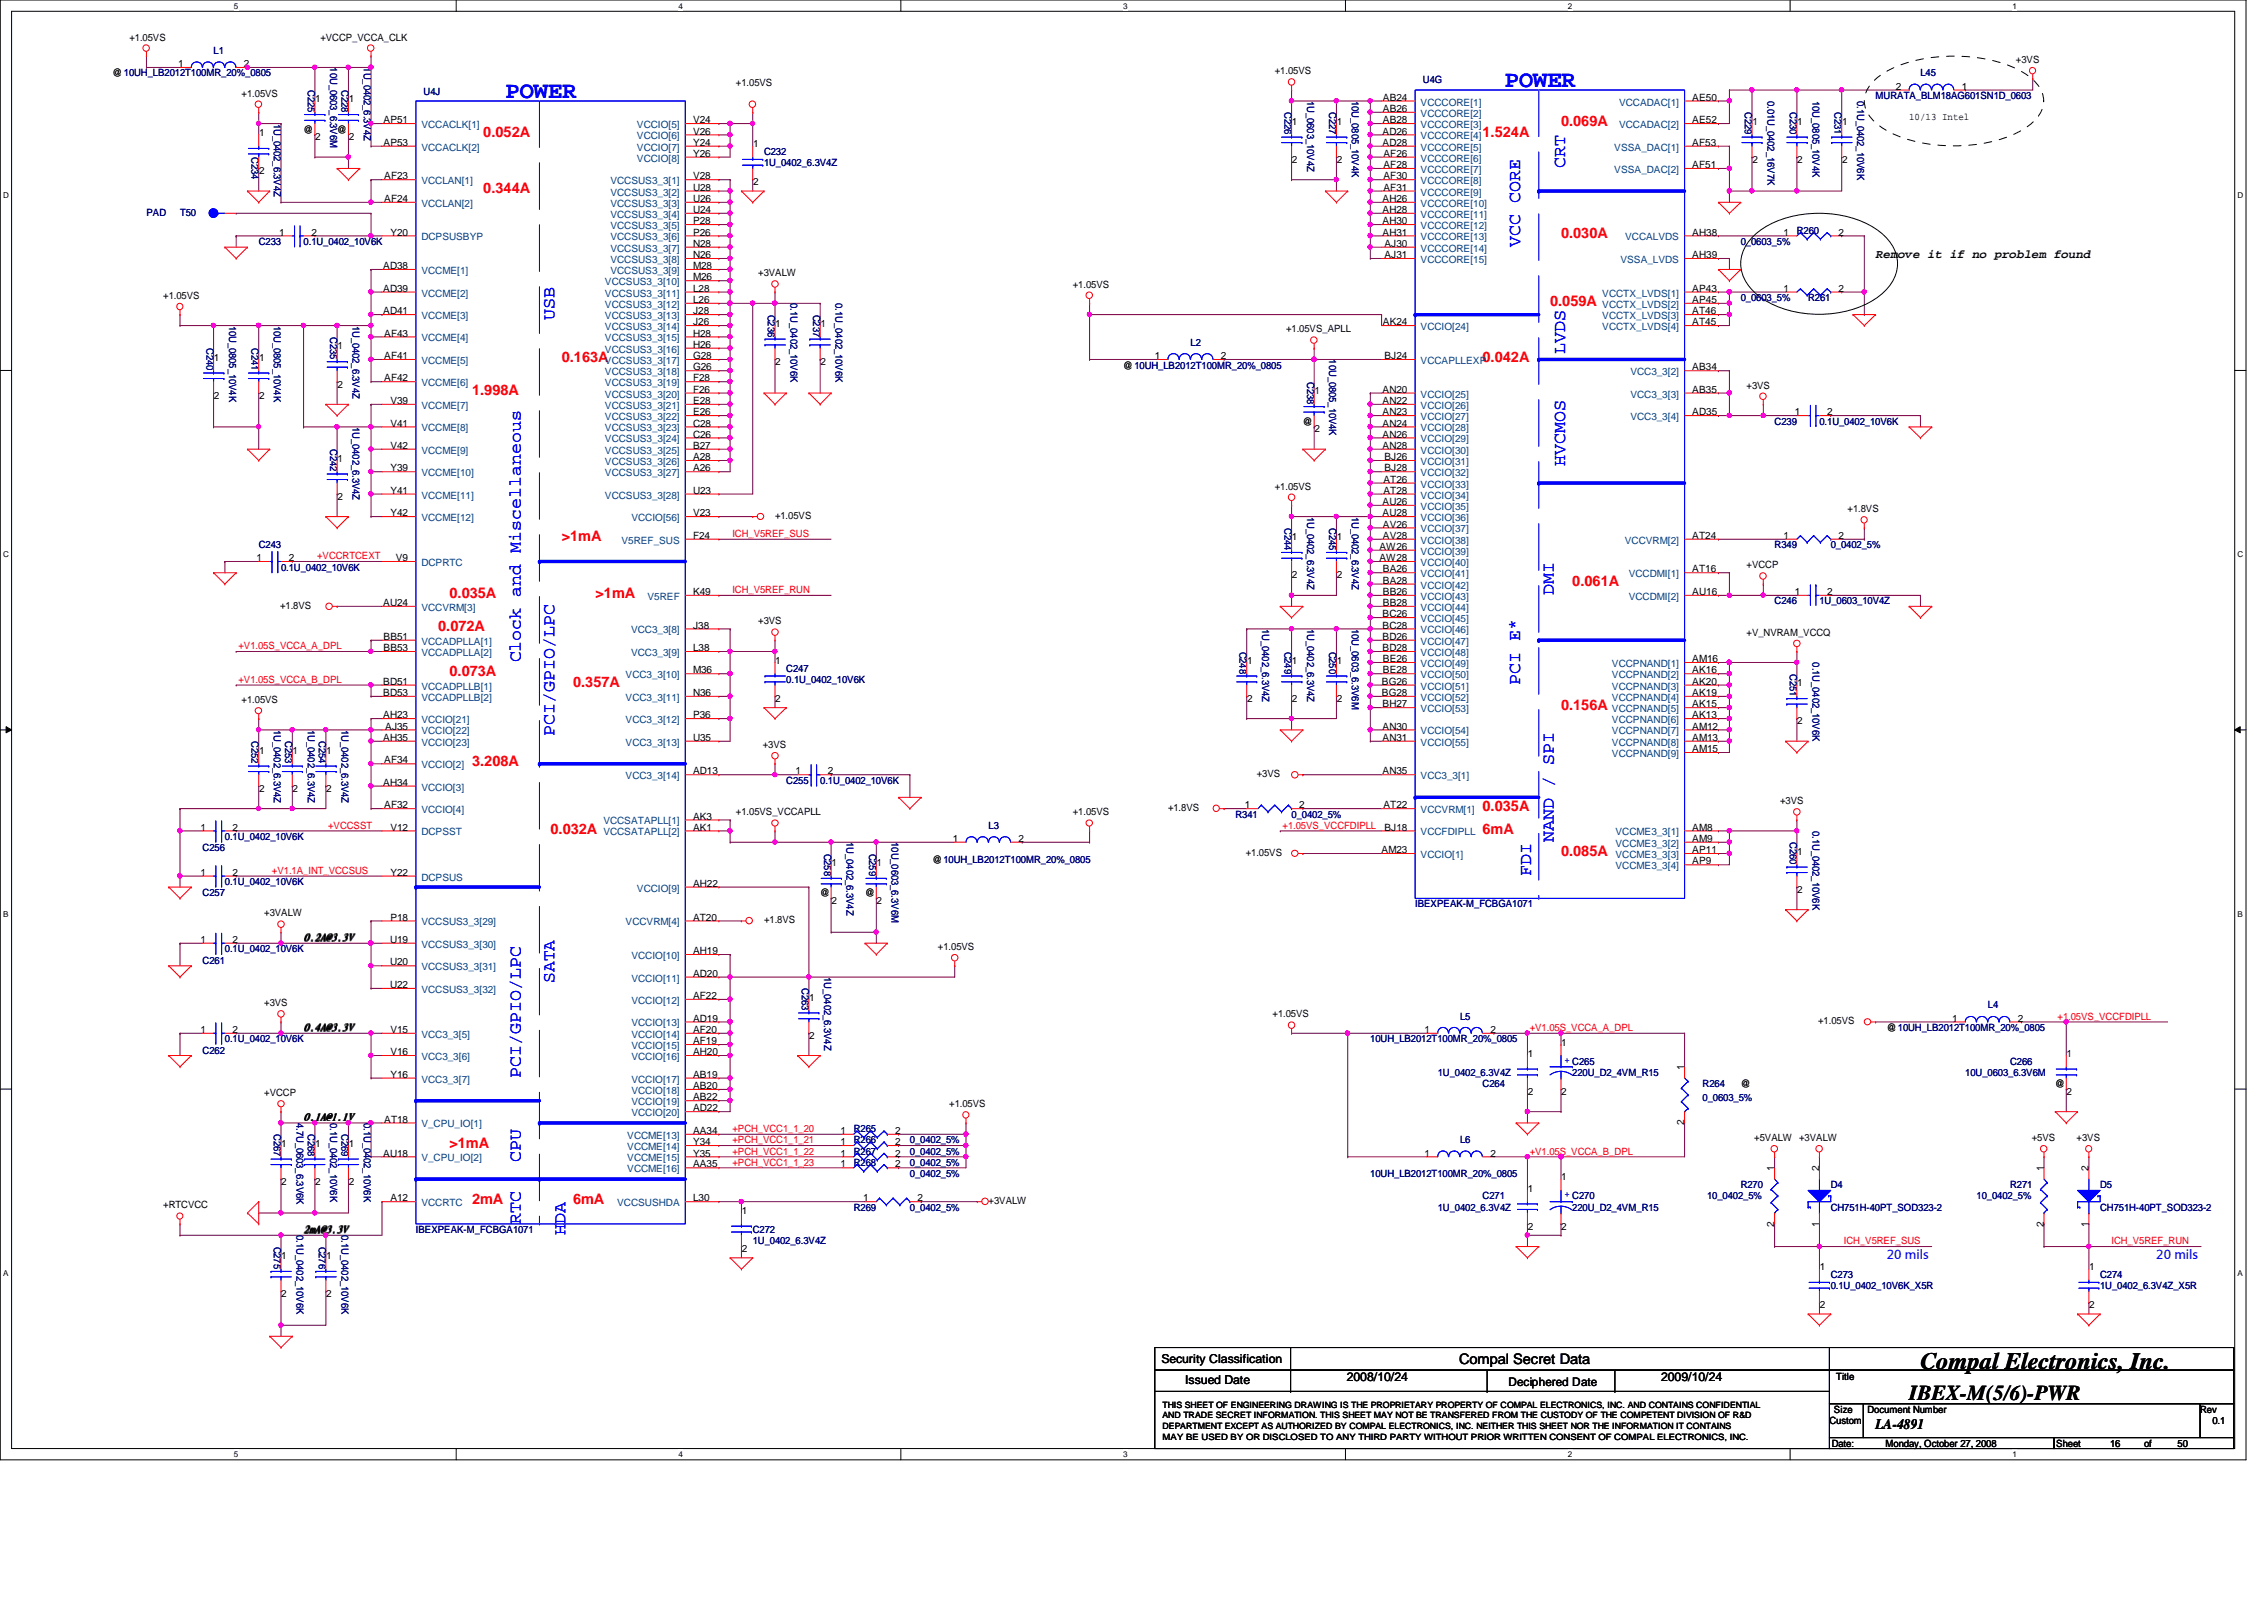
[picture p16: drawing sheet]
<svg xmlns="http://www.w3.org/2000/svg" width="297mm" height="210mm" viewBox="0 0 297 210" stroke-linecap="round" stroke-linejoin="round" font-family="sans-serif">
<defs><g id="words">
<g font-size="3.1" fill="#00f">
<text x="197.4" y="11.4">POWER</text>
<text x="66.3" y="12.9">POWER</text>
</g>
<text font-size="3.1" x="252" y="179.6">Compal Electronics, Inc.</text>
<text font-size="2.8" x="250.5" y="183.7">IBEX-M(5/6)-PWR</text>
<g font-size="2.3" fill="#00f">
<text x="205.4" y="22.1" transform="rotate(-90 205.4 22.1)">CRT</text>
<text x="199.4" y="32.4" transform="rotate(-90 199.4 32.4)">VCC CORE</text>
<text x="72.8" y="42" transform="rotate(-90 72.8 42)">USB</text>
<text x="205.4" y="46.4" transform="rotate(-90 205.4 46.4)">LVDS</text>
<text x="205.4" y="61.1" transform="rotate(-90 205.4 61.1)">HVCMOS</text>
<text x="203.9" y="78.1" transform="rotate(-90 203.9 78.1)">DMI</text>
<text x="68.3" y="86.9" transform="rotate(-90 68.3 86.9)">Clock and Miscellaneous</text>
<text x="199.4" y="89.9" transform="rotate(-90 199.4 89.9)">PCI E*</text>
<text x="72.8" y="96.5" transform="rotate(-90 72.8 96.5)">PCI/GPIO/LPC</text>
<text x="203.9" y="110.5" transform="rotate(-90 203.9 110.5)">NAND / SPI</text>
<text x="200.9" y="114.9" transform="rotate(-90 200.9 114.9)">FDI</text>
<text x="72.8" y="128.9" transform="rotate(-90 72.8 128.9)">SATA</text>
<text x="68.3" y="141.4" transform="rotate(-90 68.3 141.4)">PCI/GPIO/LPC</text>
<text x="68.3" y="152.5" transform="rotate(-90 68.3 152.5)">CPU</text>
<text x="68.3" y="160.6" transform="rotate(-90 68.3 160.6)">RTC</text>
<text x="74.2" y="162.1" transform="rotate(-90 74.2 162.1)">HDA</text>
</g>
<g font-size="1.9" fill="#f00">
<text x="63.4" y="18">0.052A</text>
<text x="194.5" y="18">1.524A</text>
<text x="204.8" y="16.5">0.069A</text>
<text x="63.4" y="25.4">0.344A</text>
<text x="204.8" y="31.2">0.030A</text>
<text x="203.4" y="40.1">0.059A</text>
<text x="73.7" y="47.5">0.163A</text>
<text x="194.5" y="47.5">0.042A</text>
<text x="61.9" y="51.9">1.998A</text>
<text x="73.7" y="71">&gt;1mA</text>
<text x="206.3" y="76.9">0.061A</text>
<text x="57.5" y="82.8">0.072A</text>
<text x="59" y="78.4">0.035A</text>
<text x="78.1" y="78.4">&gt;1mA</text>
<text x="59" y="88.7">0.073A</text>
<text x="75.2" y="90.2">0.357A</text>
<text x="204.8" y="93.1">0.156A</text>
<text x="61.9" y="100.5">3.208A</text>
<text x="194.5" y="106.4">0.035A</text>
<text x="72.2" y="109.3">0.032A</text>
<text x="194.5" y="109.3">6mA</text>
<text x="204.8" y="112.3">0.085A</text>
<text x="59" y="150.6">&gt;1mA</text>
<text x="61.9" y="157.9">2mA</text>
<text x="75.2" y="157.9">6mA</text>
</g>
<g font-size="1.9">
<text x="191.4" y="178.9">Compal Secret Data</text>
<text x="246.1" y="187.4">LA-4891</text>
</g>
<g font-size="1.6">
<text x="246.1" y="33.8">Remove it if no problem found</text>
<text x="152.4" y="178.8">Security Classification</text>
<text x="155.5" y="181.6">Issued Date</text>
<text x="176.7" y="181.2">2008/10/24</text>
<text x="197.9" y="181.8">Deciphered Date</text>
<text x="217.9" y="181.2">2009/10/24</text>
</g>
<g font-size="1.6" fill="#00f">
<text x="247.6" y="165.1">20 mils</text>
<text x="282.9" y="165.1">20 mils</text>
</g>
<g font-size="1.3">
<text x="17" y="5.3">+1.05VS</text>
<text x="42" y="5.3">+VCCP_VCCA_CLK</text>
<text x="14.8" y="10">@10UH_LB2012T100MR_20%_0805</text>
<text x="23.4" y="8.8">1</text>
<text x="32" y="8.8">2</text>
<text x="96.6" y="11.2">+1.05VS</text>
<text x="167.3" y="9.7">+1.05VS</text>
<text x="248.7" y="11.8">2</text>
<text x="257.4" y="11.8">1</text>
<text x="264.5" y="8.3">+3VS</text>
<text x="31.7" y="12.7">+1.05VS</text>
<text x="34" y="17.9">1</text>
<text x="39.8" y="17.4">@</text>
<text x="41.4" y="13.4">1</text>
<text x="44.2" y="17.4">@</text>
<text x="45.8" y="13.4">1</text>
<text x="50.3" y="16.2">AP51</text>
<text x="90.9" y="16.2">V24</text>
<text x="90.9" y="17.7">V26</text>
<text x="169.5" y="16.4">1</text>
<text x="175.4" y="16.4">1</text>
<text x="181.4" y="17.7">AD26</text>
<text x="181.4" y="13.2">AB24</text>
<text x="181.4" y="14.7">AB26</text>
<text x="181.4" y="16.2">AB28</text>
<text x="222" y="13.2">AE50</text>
<text x="222" y="16.2">AE52</text>
<text x="229.9" y="16.4">1</text>
<text x="235.8" y="16.4">1</text>
<text x="241.7" y="16.4">1</text>
<text x="250.5" y="15.8">10/13 Intel</text>
<text x="34" y="22.8">2</text>
<text x="41.4" y="18.4">2</text>
<text x="45.8" y="18.4">2</text>
<text x="50.3" y="19.1">AP53</text>
<text x="50.4" y="23.5">AF23</text>
<text x="90.9" y="23.5">V28</text>
<text x="90.9" y="19.1">Y24</text>
<text x="90.9" y="20.6">Y26</text>
<text x="98.8" y="19.3">1</text>
<text x="169.5" y="21.4">2</text>
<text x="175.4" y="21.4">2</text>
<text x="181.4" y="19.1">AD28</text>
<text x="181.5" y="20.6">AF26</text>
<text x="181.5" y="22.1">AF28</text>
<text x="181.5" y="23.5">AF30</text>
<text x="222" y="19.1">AF53</text>
<text x="222" y="22.1">AF51</text>
<text x="229.9" y="21.4">2</text>
<text x="235.8" y="21.4">2</text>
<text x="241.7" y="21.4">2</text>
<text x="50.4" y="26.5">AF24</text>
<text x="90.9" y="29.4">P28</text>
<text x="90.9" y="27.9">U24</text>
<text x="90.9" y="26.5">U26</text>
<text x="90.9" y="25">U28</text>
<text x="98.8" y="24.3">2</text>
<text x="181.4" y="26.5">AH26</text>
<text x="181.4" y="27.9">AH28</text>
<text x="181.4" y="29.4">AH30</text>
<text x="181.5" y="25">AF31</text>
<text x="36.6" y="30.9">1</text>
<text x="40.8" y="30.9">2</text>
<text x="50.3" y="35.3">AD38</text>
<text x="51.2" y="30.9">Y20</text>
<text x="90.9" y="35.3">M28</text>
<text x="90.9" y="33.9">N26</text>
<text x="90.9" y="32.4">N28</text>
<text x="90.9" y="30.9">P26</text>
<text x="181.4" y="30.9">AH31</text>
<text x="181.6" y="32.4">AJ30</text>
<text x="181.6" y="33.9">AJ31</text>
<text x="222" y="30.9">AH38</text>
<text x="222" y="33.9">AH39</text>
<text x="234" y="30.9">1</text>
<text x="241.2" y="30.9">2</text>
<text x="21.4" y="39.2">+1.05VS</text>
<text x="50.3" y="38.3">AD39</text>
<text x="50.3" y="41.2">AD41</text>
<text x="90.9" y="41.2">J28</text>
<text x="90.9" y="39.8">L26</text>
<text x="90.9" y="38.3">L28</text>
<text x="90.9" y="36.8">M26</text>
<text x="99.5" y="36.2">+3VALW</text>
<text x="140.8" y="37.7">+1.05VS</text>
<text x="222" y="38.3">AP43</text>
<text x="222" y="39.8">AP45</text>
<text x="222" y="41.2">AT46</text>
<text x="234" y="38.3">1</text>
<text x="241.2" y="38.3">2</text>
<text x="28.1" y="47.3">1</text>
<text x="34" y="47.3">1</text>
<text x="44.3" y="45.8">1</text>
<text x="50.4" y="47.1">AF41</text>
<text x="50.4" y="44.2">AF43</text>
<text x="90.9" y="47.1">G28</text>
<text x="90.9" y="45.6">H26</text>
<text x="90.9" y="44.2">H28</text>
<text x="90.9" y="42.7">J26</text>
<text x="101.7" y="42.9">1</text>
<text x="101.7" y="47.9">2</text>
<text x="107.7" y="42.9">1</text>
<text x="107.7" y="47.9">2</text>
<text x="151.5" y="47.1">1</text>
<text x="160.2" y="47.1">2</text>
<text x="168.7" y="43.6">+1.05VS_APLL</text>
<text x="181.4" y="42.7">AK24</text>
<text x="181.6" y="47.1">BJ24</text>
<text x="222" y="42.7">AT45</text>
<text x="28.1" y="52.3">2</text>
<text x="34" y="52.3">2</text>
<text x="44.3" y="50.8">2</text>
<text x="50.4" y="50">AF42</text>
<text x="51.2" y="53">V39</text>
<text x="90.9" y="53">E28</text>
<text x="90.9" y="51.5">F26</text>
<text x="90.9" y="50">F28</text>
<text x="90.9" y="48.6">G26</text>
<text x="147.4" y="48.3">@10UH_LB2012T100MR_20%_0805</text>
<text x="172.5" y="51.7">1</text>
<text x="181.4" y="51.5">AN20</text>
<text x="181.4" y="53">AN22</text>
<text x="222" y="48.6">AB34</text>
<text x="222" y="51.5">AB35</text>
<text x="229.1" y="51">+3VS</text>
<text x="51.2" y="56">V41</text>
<text x="51.2" y="58.9">V42</text>
<text x="90.9" y="58.9">B27</text>
<text x="90.9" y="57.4">C26</text>
<text x="90.9" y="56">C28</text>
<text x="90.9" y="54.5">E26</text>
<text x="170.9" y="55.7">@</text>
<text x="172.5" y="56.7">2</text>
<text x="181.4" y="54.5">AN23</text>
<text x="181.4" y="56">AN24</text>
<text x="181.4" y="57.4">AN26</text>
<text x="181.4" y="58.9">AN28</text>
<text x="222" y="54.5">AD35</text>
<text x="235.5" y="54.5">1</text>
<text x="239.7" y="54.5">2</text>
<text x="44.3" y="60.6">1</text>
<text x="44.3" y="65.6">2</text>
<text x="51.2" y="61.8">Y39</text>
<text x="51.2" y="64.8">Y41</text>
<text x="90.9" y="64.8">U23</text>
<text x="90.9" y="61.8">A26</text>
<text x="90.9" y="60.4">A28</text>
<text x="167.3" y="64.3">+1.05VS</text>
<text x="181.5" y="63.3">AT26</text>
<text x="181.5" y="64.8">AT28</text>
<text x="181.6" y="60.4">BJ26</text>
<text x="181.6" y="61.8">BJ28</text>
<text x="51.2" y="67.7">Y42</text>
<text x="90.9" y="67.7">V23</text>
<text x="90.9" y="70.7">F24</text>
<text x="101.7" y="68.1">+1.05VS</text>
<text x="169.5" y="70.9">1</text>
<text x="175.4" y="70.9">1</text>
<text x="181.4" y="66.3">AU26</text>
<text x="181.4" y="67.7">AU28</text>
<text x="181.4" y="69.2">AV26</text>
<text x="181.4" y="70.7">AV28</text>
<text x="222" y="70.7">AT24</text>
<text x="234" y="70.7">1</text>
<text x="241.2" y="70.7">2</text>
<text x="242.4" y="67.2">+1.8VS</text>
<text x="33.7" y="73.6">1</text>
<text x="37.9" y="73.6">2</text>
<text x="51.9" y="73.6">V9</text>
<text x="169.5" y="75.9">2</text>
<text x="175.4" y="75.9">2</text>
<text x="181" y="72.1">AW26</text>
<text x="181" y="73.6">AW28</text>
<text x="181.4" y="75.1">BA26</text>
<text x="181.4" y="76.6">BA28</text>
<text x="222" y="75.1">AT16</text>
<text x="229.1" y="74.5">+VCCP</text>
<text x="36.7" y="79.9">+1.8VS</text>
<text x="50.3" y="79.5">AU24</text>
<text x="50.3" y="83.9">BB51</text>
<text x="90.9" y="78.1">K49</text>
<text x="90.9" y="82.5">J38</text>
<text x="99.5" y="81.9">+3VS</text>
<text x="181.4" y="81">BC26</text>
<text x="181.4" y="82.5">BC28</text>
<text x="181.4" y="83.9">BD26</text>
<text x="181.4" y="78.1">BB26</text>
<text x="181.4" y="79.5">BB28</text>
<text x="222" y="78.1">AU16</text>
<text x="229.1" y="83.4">+V_NVRAM_VCCQ</text>
<text x="235.5" y="78.1">1</text>
<text x="239.7" y="78.1">2</text>
<text x="50.3" y="89.8">BD51</text>
<text x="50.3" y="85.4">BB53</text>
<text x="90.9" y="85.4">L38</text>
<text x="90.9" y="88.3">M36</text>
<text x="101.7" y="87.1">1</text>
<text x="163.6" y="87.1">1</text>
<text x="169.5" y="87.1">1</text>
<text x="175.4" y="87.1">1</text>
<text x="181.3" y="89.8">BG26</text>
<text x="181.4" y="85.4">BD28</text>
<text x="181.4" y="86.9">BE26</text>
<text x="181.4" y="88.3">BE28</text>
<text x="222" y="89.8">AK20</text>
<text x="222" y="88.3">AK16</text>
<text x="222" y="86.9">AM16</text>
<text x="31.7" y="92.2">+1.05VS</text>
<text x="50.3" y="91.3">BD53</text>
<text x="50.3" y="94.2">AH23</text>
<text x="50.5" y="95.7">AJ35</text>
<text x="90.9" y="91.3">N36</text>
<text x="90.9" y="94.2">P36</text>
<text x="101.7" y="92.1">2</text>
<text x="163.6" y="92.1">2</text>
<text x="169.5" y="92.1">2</text>
<text x="175.4" y="92.1">2</text>
<text x="181.3" y="91.3">BG28</text>
<text x="181.4" y="95.7">AN30</text>
<text x="181.4" y="92.8">BH27</text>
<text x="222" y="91.3">AK19</text>
<text x="222" y="94.2">AK13</text>
<text x="222" y="92.8">AK15</text>
<text x="222" y="95.7">AM12</text>
<text x="235.8" y="90">1</text>
<text x="235.8" y="95">2</text>
<text x="34" y="98.9">1</text>
<text x="38.4" y="98.9">1</text>
<text x="42.8" y="98.9">1</text>
<text x="50.3" y="97.2">AH35</text>
<text x="50.4" y="100.2">AF34</text>
<text x="90.9" y="97.2">U35</text>
<text x="90.9" y="101.6">AD13</text>
<text x="100.1" y="98.1">+3VS</text>
<text x="104.4" y="101.6">1</text>
<text x="108.6" y="101.6">2</text>
<text x="164.9" y="102">+3VS</text>
<text x="181.4" y="97.2">AN31</text>
<text x="181.4" y="101.6">AN35</text>
<text x="222" y="97.2">AM13</text>
<text x="222" y="98.7">AM15</text>
<text x="34" y="103.8">2</text>
<text x="38.4" y="103.8">2</text>
<text x="42.8" y="103.8">2</text>
<text x="50.3" y="103.1">AH34</text>
<text x="50.4" y="106">AF32</text>
<text x="90.9" y="107.5">AK3</text>
<text x="96.6" y="107">+1.05VS_VCCAPLL</text>
<text x="140.8" y="107">+1.05VS</text>
<text x="153.2" y="106.4">+1.8VS</text>
<text x="163.3" y="106">1</text>
<text x="170.5" y="106">2</text>
<text x="181.5" y="106">AT22</text>
<text x="233.5" y="105.5">+3VS</text>
<text x="26.3" y="109">1</text>
<text x="30.5" y="109">2</text>
<text x="51.2" y="109">V12</text>
<text x="90.9" y="109">AK1</text>
<text x="109.1" y="113.6">1</text>
<text x="115" y="113.6">1</text>
<text x="122.3" y="113.2">@10UH_LB2012T100MR_20%_0805</text>
<text x="125" y="110.4">1</text>
<text x="133.6" y="110.4">2</text>
<text x="163.4" y="112.3">+1.05VS</text>
<text x="181.3" y="111.9">AM23</text>
<text x="181.6" y="109">BJ18</text>
<text x="222" y="109">AM8</text>
<text x="222" y="110.4">AM9</text>
<text x="222" y="111.9">AP11</text>
<text x="222" y="113.4">AP9</text>
<text x="235.8" y="112.1">1</text>
<text x="26.3" y="114.9">1</text>
<text x="30.5" y="114.9">2</text>
<text x="51.2" y="114.9">Y22</text>
<text x="90.9" y="116.3">AH22</text>
<text x="107.6" y="117.6">@</text>
<text x="109.1" y="118.6">2</text>
<text x="113.5" y="117.6">@</text>
<text x="115" y="118.6">2</text>
<text x="235.8" y="117.1">2</text>
<text x="26.3" y="123.7">1</text>
<text x="30.5" y="123.7">2</text>
<text x="34.7" y="120.2">+3VALW</text>
<text x="39.9" y="123.4">0.2A@3.3V</text>
<text x="51.2" y="123.7">U19</text>
<text x="51.2" y="120.8">P18</text>
<text x="90.9" y="125.2">AH19</text>
<text x="90.9" y="120.8">AT20</text>
<text x="100.2" y="121.1">+1.8VS</text>
<text x="123.1" y="124.6">+1.05VS</text>
<text x="34.7" y="132">+3VS</text>
<text x="51.2" y="126.7">U20</text>
<text x="51.2" y="129.6">U22</text>
<text x="90.9" y="128.1">AD20</text>
<text x="90.9" y="131.1">AF22</text>
<text x="106.2" y="131.3">1</text>
<text x="26.3" y="135.5">1</text>
<text x="30.5" y="135.5">2</text>
<text x="39.9" y="135.1">0.4A@3.3V</text>
<text x="51.2" y="135.5">V15</text>
<text x="90.9" y="134">AD19</text>
<text x="90.9" y="135.5">AF20</text>
<text x="90.9" y="137">AF19</text>
<text x="106.2" y="136.3">2</text>
<text x="167" y="133.5">+1.05VS</text>
<text x="186.9" y="135.5">1</text>
<text x="195.5" y="135.5">2</text>
<text x="204.8" y="137.2">1</text>
<text x="238.5" y="134.4">+1.05VS</text>
<text x="247.6" y="135.3">@10UH_LB2012T100MR_20%_0805</text>
<text x="256.1" y="134">1</text>
<text x="264.7" y="134">2</text>
<text x="34.7" y="143.8">+VCCP</text>
<text x="51.2" y="138.4">V16</text>
<text x="51.2" y="141.4">Y16</text>
<text x="90.9" y="138.4">AH20</text>
<text x="90.9" y="141.4">AB19</text>
<text x="90.9" y="142.9">AB20</text>
<text x="200.4" y="138.6">1</text>
<text x="200.4" y="143.6">2</text>
<text x="204.8" y="143.6">2</text>
<text x="221" y="140.4" transform="rotate(-90 221 140.4)">1</text>
<text x="228.4" y="142.6">@</text>
<text x="269.7" y="142.6">@</text>
<text x="271.1" y="138.6">1</text>
<text x="271.1" y="143.6">2</text>
<text x="39.9" y="146.9">0.1A@1.1V</text>
<text x="50.4" y="147.3">AT18</text>
<text x="90.9" y="145.8">AD22</text>
<text x="90.9" y="144.4">AB22</text>
<text x="90.9" y="148.8">AA34</text>
<text x="110.3" y="148.8">1</text>
<text x="117.4" y="148.8">2</text>
<text x="124.5" y="145.3">+1.05VS</text>
<text x="221" y="147.6" transform="rotate(-90 221 147.6)">2</text>
<text x="230.2" y="149.7">+5VALW</text>
<text x="236" y="149.7">+3VALW</text>
<text x="266.6" y="149.7">+5VS</text>
<text x="272.5" y="149.7">+3VS</text>
<text x="36.9" y="150.5">1</text>
<text x="36.9" y="155.4">2</text>
<text x="41.4" y="150.5">1</text>
<text x="41.4" y="155.4">2</text>
<text x="45.8" y="150.5">1</text>
<text x="45.8" y="155.4">2</text>
<text x="50.3" y="151.7">AU18</text>
<text x="90.9" y="150.2">Y34</text>
<text x="90.9" y="151.7">Y35</text>
<text x="90.9" y="153.2">AA35</text>
<text x="110.3" y="153.2">1</text>
<text x="110.3" y="150.2">1</text>
<text x="110.3" y="151.7">1</text>
<text x="117.4" y="153.2">2</text>
<text x="117.4" y="150.2">2</text>
<text x="117.4" y="151.7">2</text>
<text x="186.9" y="151.7">1</text>
<text x="195.5" y="151.7">2</text>
<text x="204.8" y="154.9">1</text>
<text x="232.8" y="153.7" transform="rotate(-90 232.8 153.7)">1</text>
<text x="238.7" y="153.7" transform="rotate(-90 238.7 153.7)">2</text>
<text x="268.1" y="153.7" transform="rotate(-90 268.1 153.7)">1</text>
<text x="274" y="153.7" transform="rotate(-90 274 153.7)">2</text>
<text x="21.4" y="158.5">+RTCVCC</text>
<text x="39.9" y="161.6">2mA@3.3V</text>
<text x="51.2" y="157.6">A12</text>
<text x="90.9" y="157.6">L30</text>
<text x="97.3" y="159.3">1</text>
<text x="113.2" y="157.6">1</text>
<text x="120.4" y="157.6">2</text>
<text x="129.7" y="157.9">+3VALW</text>
<text x="200.4" y="156.3">1</text>
<text x="200.4" y="161.3">2</text>
<text x="204.8" y="161.3">2</text>
<text x="232.8" y="160.9" transform="rotate(-90 232.8 160.9)">2</text>
<text x="238.7" y="160.9" transform="rotate(-90 238.7 160.9)">1</text>
<text x="268.1" y="160.9" transform="rotate(-90 268.1 160.9)">2</text>
<text x="274" y="160.9" transform="rotate(-90 274 160.9)">1</text>
<text x="36.9" y="165.2">1</text>
<text x="42.8" y="165.2">1</text>
<text x="97.3" y="164.3">2</text>
<text x="238.8" y="166.6">1</text>
<text x="274.1" y="166.6">1</text>
<text x="36.9" y="170.1">2</text>
<text x="42.8" y="170.1">2</text>
<text x="238.8" y="171.6">2</text>
<text x="274.1" y="171.6">2</text>
<text x="240.6" y="185.3">Size</text>
<text x="240.9" y="181.1">Title</text>
<text x="245" y="185.3">Document Number</text>
<text x="288.7" y="185.3">Rev</text>
<text x="240" y="186.8">Custom</text>
<text x="240.3" y="189.8">Date:</text>
<text x="247.4" y="189.8">Monday, October 27, 2008</text>
<text x="269.8" y="189.8">Sheet</text>
<text x="276.9" y="189.8">16</text>
<text x="281.3" y="189.8">of</text>
<text x="285.7" y="189.8">50</text>
<text x="290.3" y="186.8">0.1</text>
</g>
<g font-size="1.3" fill="#000080">
<text x="28" y="7.1">L1</text>
<text x="40.4" y="11.8" transform="rotate(90 40.4 11.8)">C225</text>
<text x="43.3" y="8.8" transform="rotate(90 43.3 8.8)">10U_0603_6.3V6M</text>
<text x="44.8" y="11.8" transform="rotate(90 44.8 11.8)">C228</text>
<text x="47.7" y="8.8" transform="rotate(90 47.7 8.8)">1U_0402_6.3V4Z</text>
<text x="186.7" y="10.9">U4G</text>
<text x="252" y="10">L45</text>
<text x="35.9" y="16.2" transform="rotate(90 35.9 16.2)">1U_0402_6.3V4Z</text>
<text x="55.6" y="12.4">U4J</text>
<text x="168.5" y="14.7" transform="rotate(90 168.5 14.7)">C226</text>
<text x="171.5" y="13.3" transform="rotate(90 171.5 13.3)">1U_0603_10V4Z</text>
<text x="174.4" y="14.7" transform="rotate(90 174.4 14.7)">C227</text>
<text x="177.4" y="13.3" transform="rotate(90 177.4 13.3)">10U_0805_10V4K</text>
<text x="228.9" y="14.7" transform="rotate(90 228.9 14.7)">C229</text>
<text x="231.9" y="13.3" transform="rotate(90 231.9 13.3)">0.01U_0402_16V7K</text>
<text x="234.8" y="14.7" transform="rotate(90 234.8 14.7)">C230</text>
<text x="237.8" y="13.3" transform="rotate(90 237.8 13.3)">10U_0805_10V4K</text>
<text x="240.7" y="14.7" transform="rotate(90 240.7 14.7)">C231</text>
<text x="243.7" y="13.3" transform="rotate(90 243.7 13.3)">0.1U_0402_10V6K</text>
<text x="246.1" y="13">MURATA_BLM18AG601SN1D_0603</text>
<text x="33" y="20.6" transform="rotate(90 33 20.6)">C234</text>
<text x="100.2" y="20.4">C232</text>
<text x="100.2" y="21.8">1U_0402_6.3V4Z</text>
<text x="19.2" y="28.3">PAD</text>
<text x="23.6" y="28.3">T50</text>
<text x="33.9" y="32.1">C233</text>
<text x="39.8" y="32.1">0.1U_0402_10V6K</text>
<text x="228.4" y="32.1">0_0603_5%</text>
<text x="235.8" y="30.6">R260</text>
<text x="100.7" y="41.3" transform="rotate(90 100.7 41.3)">C236</text>
<text x="103.7" y="39.8" transform="rotate(90 103.7 39.8)">0.1U_0402_10V6K</text>
<text x="106.7" y="41.3" transform="rotate(90 106.7 41.3)">C237</text>
<text x="109.6" y="39.8" transform="rotate(90 109.6 39.8)">0.1U_0402_10V6K</text>
<text x="228.4" y="39.5">0_0603_5%</text>
<text x="237.2" y="39.5">R261</text>
<text x="27.1" y="45.7" transform="rotate(90 27.1 45.7)">C240</text>
<text x="30.1" y="42.7" transform="rotate(90 30.1 42.7)">10U_0805_10V4K</text>
<text x="33" y="45.7" transform="rotate(90 33 45.7)">C241</text>
<text x="35.9" y="42.7" transform="rotate(90 35.9 42.7)">10U_0805_10V4K</text>
<text x="43.3" y="44.2" transform="rotate(90 43.3 44.2)">C235</text>
<text x="46.3" y="42.7" transform="rotate(90 46.3 42.7)">1U_0402_6.3V4Z</text>
<text x="156.2" y="45.4">L2</text>
<text x="174.4" y="47.2" transform="rotate(90 174.4 47.2)">10U_0805_10V4K</text>
<text x="171.5" y="50.1" transform="rotate(90 171.5 50.1)">C238</text>
<text x="43.3" y="58.9" transform="rotate(90 43.3 58.9)">C242</text>
<text x="46.3" y="56" transform="rotate(90 46.3 56)">1U_0402_6.3V4Z</text>
<text x="232.8" y="55.7">C239</text>
<text x="238.7" y="55.7">0.1U_0402_10V6K</text>
<text x="33.9" y="71.9">C243</text>
<text x="168.5" y="69.3" transform="rotate(90 168.5 69.3)">C244</text>
<text x="171.5" y="67.8" transform="rotate(90 171.5 67.8)">1U_0402_6.3V4Z</text>
<text x="174.4" y="69.3" transform="rotate(90 174.4 69.3)">C245</text>
<text x="177.4" y="67.8" transform="rotate(90 177.4 67.8)">1U_0402_6.3V4Z</text>
<text x="232.8" y="71.9">R349</text>
<text x="240.2" y="71.9">0_0402_5%</text>
<text x="36.9" y="74.8">0.1U_0402_10V6K</text>
<text x="165.6" y="82.5" transform="rotate(90 165.6 82.5)">1U_0402_6.3V4Z</text>
<text x="171.5" y="82.5" transform="rotate(90 171.5 82.5)">1U_0402_6.3V4Z</text>
<text x="177.4" y="82.5" transform="rotate(90 177.4 82.5)">10U_0603_6.3V6M</text>
<text x="232.8" y="79.3">C246</text>
<text x="238.7" y="79.3">1U_0603_10V4Z</text>
<text x="103.2" y="88.1">C247</text>
<text x="103.2" y="89.6">0.1U_0402_10V6K</text>
<text x="162.6" y="85.5" transform="rotate(90 162.6 85.5)">C248</text>
<text x="168.5" y="85.5" transform="rotate(90 168.5 85.5)">C249</text>
<text x="174.4" y="85.5" transform="rotate(90 174.4 85.5)">C250</text>
<text x="234.8" y="88.4" transform="rotate(90 234.8 88.4)">C251</text>
<text x="237.8" y="86.9" transform="rotate(90 237.8 86.9)">0.1U_0402_10V6K</text>
<text x="35.9" y="95.8" transform="rotate(90 35.9 95.8)">1U_0402_6.3V4Z</text>
<text x="40.4" y="95.8" transform="rotate(90 40.4 95.8)">1U_0402_6.3V4Z</text>
<text x="44.8" y="95.8" transform="rotate(90 44.8 95.8)">1U_0402_6.3V4Z</text>
<text x="33" y="97.2" transform="rotate(90 33 97.2)">C252</text>
<text x="37.4" y="97.2" transform="rotate(90 37.4 97.2)">C253</text>
<text x="41.8" y="97.2" transform="rotate(90 41.8 97.2)">C254</text>
<text x="103.2" y="102.8">C255</text>
<text x="107.6" y="102.8">0.1U_0402_10V6K</text>
<text x="162.1" y="107.3">R341</text>
<text x="169.5" y="107.3">0_0402_5%</text>
<text x="26.6" y="111.7">C256</text>
<text x="29.5" y="110.2">0.1U_0402_10V6K</text>
<text x="108.1" y="112" transform="rotate(90 108.1 112)">C258</text>
<text x="111.1" y="110.5" transform="rotate(90 111.1 110.5)">1U_0402_6.3V4Z</text>
<text x="114" y="112" transform="rotate(90 114 112)">C259</text>
<text x="117" y="110.5" transform="rotate(90 117 110.5)">10U_0603_6.3V6M</text>
<text x="129.7" y="108.8">L3</text>
<text x="234.8" y="110.5" transform="rotate(90 234.8 110.5)">C260</text>
<text x="237.8" y="109" transform="rotate(90 237.8 109)">0.1U_0402_10V6K</text>
<text x="26.6" y="117.6">C257</text>
<text x="29.5" y="116.1">0.1U_0402_10V6K</text>
<text x="185.7" y="119">IBEXPEAK-M_FCBGA1071</text>
<text x="29.5" y="124.9">0.1U_0402_10V6K</text>
<text x="26.6" y="126.4">C261</text>
<text x="105.2" y="129.7" transform="rotate(90 105.2 129.7)">C263</text>
<text x="108.1" y="128.2" transform="rotate(90 108.1 128.2)">1U_0402_6.3V4Z</text>
<text x="29.5" y="136.7">0.1U_0402_10V6K</text>
<text x="179.8" y="136.7">10UH_LB2012T100MR_20%_0805</text>
<text x="191.6" y="133.8">L5</text>
<text x="260.8" y="132.3">L4</text>
<text x="26.6" y="138.2">C262</text>
<text x="188.6" y="141.1">1U_0402_6.3V4Z</text>
<text x="194.5" y="142.6">C264</text>
<text x="206.3" y="141.1">220U_D2_4VM_R15</text>
<text x="223.4" y="142.6">R264</text>
<text x="257.8" y="141.1">10U_0603_6.3V6M</text>
<text x="263.7" y="139.7">C266</text>
<text x="35.9" y="148.8" transform="rotate(90 35.9 148.8)">C267</text>
<text x="38.9" y="147.3" transform="rotate(90 38.9 147.3)">4.7U_0603_6.3V6K</text>
<text x="40.4" y="148.8" transform="rotate(90 40.4 148.8)">C268</text>
<text x="43.3" y="147.3" transform="rotate(90 43.3 147.3)">0.1U_0402_10V6K</text>
<text x="44.8" y="148.8" transform="rotate(90 44.8 148.8)">C269</text>
<text x="47.7" y="147.3" transform="rotate(90 47.7 147.3)">0.1U_0402_10V6K</text>
<text x="112" y="150">R266</text>
<text x="112" y="148.5">R265</text>
<text x="119.4" y="150">0_0402_5%</text>
<text x="191.6" y="150">L6</text>
<text x="223.4" y="144.4">0_0603_5%</text>
<text x="112" y="153">R268</text>
<text x="112" y="151.5">R267</text>
<text x="119.4" y="154.4">0_0402_5%</text>
<text x="119.4" y="151.5">0_0402_5%</text>
<text x="119.4" y="153">0_0402_5%</text>
<text x="179.8" y="154.4">10UH_LB2012T100MR_20%_0805</text>
<text x="228.4" y="155.9">R270</text>
<text x="240.2" y="155.9">D4</text>
<text x="263.7" y="155.9">R271</text>
<text x="275.5" y="155.9">D5</text>
<text x="54.6" y="161.8">IBEXPEAK-M_FCBGA1071</text>
<text x="98.8" y="161.8">C272</text>
<text x="112" y="158.8">R269</text>
<text x="119.4" y="158.8">0_0402_5%</text>
<text x="188.6" y="158.8">1U_0402_6.3V4Z</text>
<text x="194.5" y="157.4">C271</text>
<text x="206.3" y="158.8">220U_D2_4VM_R15</text>
<text x="224" y="157.4">10_0402_5%</text>
<text x="240.2" y="158.8">CH751H-40PT_SOD323-2</text>
<text x="259.3" y="157.4">10_0402_5%</text>
<text x="275.5" y="158.8">CH751H-40PT_SOD323-2</text>
<text x="35.9" y="163.5" transform="rotate(90 35.9 163.5)">C275</text>
<text x="38.9" y="162.1" transform="rotate(90 38.9 162.1)">0.1U_0402_10V6K</text>
<text x="41.8" y="163.5" transform="rotate(90 41.8 163.5)">C276</text>
<text x="44.8" y="162.1" transform="rotate(90 44.8 162.1)">0.1U_0402_10V6K</text>
<text x="98.8" y="163.2">1U_0402_6.3V4Z</text>
<text x="240.2" y="167.7">C273</text>
<text x="275.5" y="167.7">C274</text>
<text x="240.2" y="169.1">0.1U_0402_10V6K_X5R</text>
<text x="275.5" y="169.1">1U_0402_6.3V4Z_X5R</text>
</g>
<g font-size="1.3" fill="#004080">
<text x="55.3" y="16.8">VCCACLK[1]</text>
<text x="83.6" y="16.8">VCCIO[5]</text>
<text x="186.4" y="13.8">VCCCORE[1]</text>
<text x="186.4" y="15.3">VCCCORE[2]</text>
<text x="186.4" y="16.8">VCCCORE[3]</text>
<text x="212.4" y="13.8">VCCADAC[1]</text>
<text x="212.4" y="16.8">VCCADAC[2]</text>
<text x="55.3" y="19.8">VCCACLK[2]</text>
<text x="83.6" y="18.3">VCCIO[6]</text>
<text x="83.6" y="19.8">VCCIO[7]</text>
<text x="83.6" y="21.2">VCCIO[8]</text>
<text x="186.4" y="18.3">VCCCORE[4]</text>
<text x="186.4" y="19.8">VCCCORE[5]</text>
<text x="186.4" y="21.2">VCCCORE[6]</text>
<text x="186.4" y="22.7">VCCCORE[7]</text>
<text x="211.8" y="19.8">VSSA_DAC[1]</text>
<text x="211.8" y="22.7">VSSA_DAC[2]</text>
<text x="55.3" y="24.2">VCCLAN[1]</text>
<text x="55.3" y="27.1">VCCLAN[2]</text>
<text x="80.1" y="28.6">VCCSUS3_3[4]</text>
<text x="80.1" y="27.1">VCCSUS3_3[3]</text>
<text x="80.1" y="25.7">VCCSUS3_3[2]</text>
<text x="80.1" y="24.2">VCCSUS3_3[1]</text>
<text x="186.4" y="24.2">VCCCORE[8]</text>
<text x="186.4" y="25.7">VCCCORE[9]</text>
<text x="186.4" y="27.1">VCCCORE[10]</text>
<text x="186.4" y="28.6">VCCCORE[11]</text>
<text x="55.3" y="31.5">DCPSUSBYP</text>
<text x="55.3" y="35.9">VCCME[1]</text>
<text x="80.1" y="35.9">VCCSUS3_3[9]</text>
<text x="80.1" y="34.5">VCCSUS3_3[8]</text>
<text x="80.1" y="33">VCCSUS3_3[7]</text>
<text x="80.1" y="31.5">VCCSUS3_3[6]</text>
<text x="80.1" y="30.1">VCCSUS3_3[5]</text>
<text x="186.4" y="30.1">VCCCORE[12]</text>
<text x="186.4" y="31.5">VCCCORE[13]</text>
<text x="186.4" y="33">VCCCORE[14]</text>
<text x="186.4" y="34.5">VCCCORE[15]</text>
<text x="212.6" y="34.5">VSSA_LVDS</text>
<text x="213.2" y="31.5">VCCALVDS</text>
<text x="55.3" y="38.9">VCCME[2]</text>
<text x="55.3" y="41.9">VCCME[3]</text>
<text x="79.4" y="41.9">VCCSUS3_3[13]</text>
<text x="79.4" y="40.4">VCCSUS3_3[12]</text>
<text x="79.4" y="38.9">VCCSUS3_3[11]</text>
<text x="79.4" y="37.4">VCCSUS3_3[10]</text>
<text x="210.2" y="38.9">VCCTX_LVDS[1]</text>
<text x="210.2" y="40.4">VCCTX_LVDS[2]</text>
<text x="210.2" y="41.9">VCCTX_LVDS[3]</text>
<text x="55.3" y="47.8">VCCME[5]</text>
<text x="55.3" y="44.8">VCCME[4]</text>
<text x="79.4" y="47.8">VCCSUS3_3[17]</text>
<text x="79.4" y="46.3">VCCSUS3_3[16]</text>
<text x="79.4" y="44.8">VCCSUS3_3[15]</text>
<text x="79.4" y="43.3">VCCSUS3_3[14]</text>
<text x="186.4" y="47.8">VCCAPLLEXP</text>
<text x="186.4" y="43.3">VCCIO[24]</text>
<text x="210.2" y="43.3">VCCTX_LVDS[4]</text>
<text x="55.3" y="50.7">VCCME[6]</text>
<text x="55.3" y="53.6">VCCME[7]</text>
<text x="79.4" y="53.6">VCCSUS3_3[21]</text>
<text x="79.4" y="52.2">VCCSUS3_3[20]</text>
<text x="79.4" y="50.7">VCCSUS3_3[19]</text>
<text x="79.4" y="49.2">VCCSUS3_3[18]</text>
<text x="186.4" y="52.2">VCCIO[25]</text>
<text x="186.4" y="53.6">VCCIO[26]</text>
<text x="213.9" y="49.2">VCC3_3[2]</text>
<text x="213.9" y="52.2">VCC3_3[3]</text>
<text x="55.3" y="56.6">VCCME[8]</text>
<text x="55.3" y="59.5">VCCME[9]</text>
<text x="79.4" y="59.5">VCCSUS3_3[25]</text>
<text x="79.4" y="58">VCCSUS3_3[24]</text>
<text x="79.4" y="56.6">VCCSUS3_3[23]</text>
<text x="79.4" y="55.1">VCCSUS3_3[22]</text>
<text x="186.4" y="55.1">VCCIO[27]</text>
<text x="186.4" y="56.6">VCCIO[28]</text>
<text x="186.4" y="58">VCCIO[29]</text>
<text x="186.4" y="59.5">VCCIO[30]</text>
<text x="213.9" y="55.1">VCC3_3[4]</text>
<text x="55.3" y="62.5">VCCME[10]</text>
<text x="55.3" y="65.4">VCCME[11]</text>
<text x="79.4" y="65.4">VCCSUS3_3[28]</text>
<text x="79.4" y="62.5">VCCSUS3_3[27]</text>
<text x="79.4" y="61">VCCSUS3_3[26]</text>
<text x="186.4" y="64">VCCIO[33]</text>
<text x="186.4" y="65.4">VCCIO[34]</text>
<text x="186.4" y="61">VCCIO[31]</text>
<text x="186.4" y="62.5">VCCIO[32]</text>
<text x="55.3" y="68.4">VCCME[12]</text>
<text x="81.5" y="71.3">V5REF_SUS</text>
<text x="82.8" y="68.4">VCCIO[56]</text>
<text x="186.4" y="66.9">VCCIO[35]</text>
<text x="186.4" y="68.4">VCCIO[36]</text>
<text x="186.4" y="69.8">VCCIO[37]</text>
<text x="186.4" y="71.3">VCCIO[38]</text>
<text x="213.2" y="71.3">VCCVRM[2]</text>
<text x="55.3" y="74.3">DCPRTC</text>
<text x="186.4" y="72.8">VCCIO[39]</text>
<text x="186.4" y="74.3">VCCIO[40]</text>
<text x="186.4" y="75.7">VCCIO[41]</text>
<text x="186.4" y="77.2">VCCIO[42]</text>
<text x="213.7" y="75.7">VCCDMI[1]</text>
<text x="55.3" y="80.1">VCCVRM[3]</text>
<text x="82.8" y="83.1">VCC3_3[8]</text>
<text x="85" y="78.7">V5REF</text>
<text x="186.4" y="78.7">VCCIO[43]</text>
<text x="186.4" y="80.1">VCCIO[44]</text>
<text x="186.4" y="81.6">VCCIO[45]</text>
<text x="186.4" y="83.1">VCCIO[46]</text>
<text x="213.7" y="78.7">VCCDMI[2]</text>
<text x="55.3" y="86.1">VCCADPLLA[2]</text>
<text x="55.3" y="84.6">VCCADPLLA[1]</text>
<text x="82.1" y="89">VCC3_3[10]</text>
<text x="82.8" y="86.1">VCC3_3[9]</text>
<text x="186.4" y="84.6">VCCIO[47]</text>
<text x="186.4" y="86.1">VCCIO[48]</text>
<text x="186.4" y="87.5">VCCIO[49]</text>
<text x="186.4" y="89">VCCIO[50]</text>
<text x="211.5" y="89">VCCPNAND[2]</text>
<text x="211.5" y="87.5">VCCPNAND[1]</text>
<text x="55.3" y="90.5">VCCADPLLB[1]</text>
<text x="55.3" y="91.9">VCCADPLLB[2]</text>
<text x="55.3" y="94.9">VCCIO[21]</text>
<text x="82.1" y="91.9">VCC3_3[11]</text>
<text x="82.1" y="94.9">VCC3_3[12]</text>
<text x="186.4" y="90.5">VCCIO[51]</text>
<text x="186.4" y="91.9">VCCIO[52]</text>
<text x="186.4" y="93.4">VCCIO[53]</text>
<text x="211.5" y="91.9">VCCPNAND[4]</text>
<text x="211.5" y="90.5">VCCPNAND[3]</text>
<text x="211.5" y="94.9">VCCPNAND[6]</text>
<text x="211.5" y="93.4">VCCPNAND[5]</text>
<text x="55.3" y="96.4">VCCIO[22]</text>
<text x="55.3" y="100.8">VCCIO[2]</text>
<text x="55.3" y="97.8">VCCIO[23]</text>
<text x="82.1" y="97.8">VCC3_3[13]</text>
<text x="186.4" y="96.4">VCCIO[54]</text>
<text x="186.4" y="97.8">VCCIO[55]</text>
<text x="211.5" y="96.4">VCCPNAND[7]</text>
<text x="211.5" y="97.8">VCCPNAND[8]</text>
<text x="211.5" y="99.3">VCCPNAND[9]</text>
<text x="55.3" y="103.7">VCCIO[3]</text>
<text x="55.3" y="106.7">VCCIO[4]</text>
<text x="82.1" y="102.2">VCC3_3[14]</text>
<text x="186.4" y="106.7">VCCVRM[1]</text>
<text x="186.4" y="102.2">VCC3_3[1]</text>
<text x="55.3" y="109.6">DCPSST</text>
<text x="79.2" y="109.6">VCCSATAPLL[2]</text>
<text x="79.2" y="108.2">VCCSATAPLL[1]</text>
<text x="186.4" y="109.6">VCCFDIPLL</text>
<text x="186.4" y="112.6">VCCIO[1]</text>
<text x="212" y="109.6">VCCME3_3[1]</text>
<text x="212" y="111.1">VCCME3_3[2]</text>
<text x="212" y="112.6">VCCME3_3[3]</text>
<text x="55.3" y="115.5">DCPSUS</text>
<text x="83.6" y="117">VCCIO[9]</text>
<text x="212" y="114">VCCME3_3[4]</text>
<text x="55.3" y="121.4">VCCSUS3_3[29]</text>
<text x="55.3" y="124.3">VCCSUS3_3[30]</text>
<text x="82.1" y="121.4">VCCVRM[4]</text>
<text x="82.8" y="125.8">VCCIO[10]</text>
<text x="55.3" y="127.3">VCCSUS3_3[31]</text>
<text x="55.3" y="130.3">VCCSUS3_3[32]</text>
<text x="82.8" y="128.8">VCCIO[11]</text>
<text x="82.8" y="131.7">VCCIO[12]</text>
<text x="55.3" y="136.1">VCC3_3[5]</text>
<text x="82.8" y="134.7">VCCIO[13]</text>
<text x="82.8" y="136.1">VCCIO[14]</text>
<text x="82.8" y="137.6">VCCIO[15]</text>
<text x="55.3" y="139.1">VCC3_3[6]</text>
<text x="55.3" y="142">VCC3_3[7]</text>
<text x="82.8" y="139.1">VCCIO[16]</text>
<text x="82.8" y="142">VCCIO[17]</text>
<text x="82.8" y="143.5">VCCIO[18]</text>
<text x="55.3" y="147.9">V_CPU_IO[1]</text>
<text x="82.3" y="149.4">VCCME[13]</text>
<text x="82.8" y="146.4">VCCIO[20]</text>
<text x="82.8" y="145">VCCIO[19]</text>
<text x="55.3" y="152.4">V_CPU_IO[2]</text>
<text x="82.3" y="150.9">VCCME[14]</text>
<text x="82.3" y="152.4">VCCME[15]</text>
<text x="82.3" y="153.8">VCCME[16]</text>
<text x="55.3" y="158.2">VCCRTC</text>
<text x="81" y="158.2">VCCSUSHDA</text>
</g>
<g font-size="1.3" fill="#f00">
<text x="96.1" y="70.4">ICH_V5REF_SUS</text>
<text x="41.6" y="73.4">+VCCRTCEXT</text>
<text x="96.1" y="77.8">ICH_V5REF_RUN</text>
<text x="31.3" y="89.6">+V1.05S_VCCA_B_DPL</text>
<text x="31.3" y="85.2">+V1.05S_VCCA_A_DPL</text>
<text x="43" y="108.7">+VCCSST</text>
<text x="168.3" y="108.7">+1.05VS_VCCFDIPLL</text>
<text x="35.7" y="114.6">+V1.1A_INT_VCCSUS</text>
<text x="200.7" y="135.3">+V1.05S_VCCA_A_DPL</text>
<text x="270" y="133.8">+1.05VS_VCCFDIPLL</text>
<text x="96.1" y="148.5">+PCH_VCC1_1_20</text>
<text x="96.1" y="150">+PCH_VCC1_1_21</text>
<text x="96.1" y="152.9">+PCH_VCC1_1_23</text>
<text x="96.1" y="151.5">+PCH_VCC1_1_22</text>
<text x="200.7" y="151.5">+V1.05S_VCCA_B_DPL</text>
<text x="241.9" y="163.2">ICH_V5REF_SUS</text>
<text x="277" y="163.2">ICH_V5REF_RUN</text>
</g>
<g font-size="1.3" fill="#00f">
<text x="205.3" y="139.4">+ C265</text>
<text x="205.3" y="157.1">+ C270</text>
</g>
<g font-size="1.1">
<text x="30.7" y="1.1">5</text>
<text x="89" y="1.1">4</text>
<text x="147.4" y="1.1">3</text>
<text x="205.7" y="1.1">2</text>
<text x="264" y="1.1">1</text>
<text x=".4" y="26">D</text>
<text x="293.6" y="26">D</text>
<text x=".4" y="73.1">C</text>
<text x="293.6" y="73.1">C</text>
<text x=".4" y="120.3">B</text>
<text x="293.6" y="120.3">B</text>
<text x=".4" y="167.4">A</text>
<text x="293.6" y="167.4">A</text>
<text x="152.5" y="184.7">THIS SHEET OF ENGINEERING DRAWING IS THE PROPRIETARY PROPERTY OF COMPAL ELECTRONICS, INC. AND CONTAINS CONFIDENTIAL</text>
<text x="30.7" y="191.2">5</text>
<text x="89" y="191.2">4</text>
<text x="147.4" y="191.2">3</text>
<text x="152.5" y="187.5">DEPARTMENT EXCEPT AS AUTHORIZED BY COMPAL ELECTRONICS, INC. NEITHER THIS SHEET NOR THE INFORMATION IT CONTAINS</text>
<text x="152.5" y="188.8">MAY BE USED BY OR DISCLOSED TO ANY THIRD PARTY WITHOUT PRIOR WRITTEN CONSENT OF COMPAL ELECTRONICS, INC.</text>
<text x="152.5" y="186.1">AND TRADE SECRET INFORMATION. THIS SHEET MAY NOT BE TRANSFERED FROM THE CUSTODY OF THE COMPETENT DIVISION OF R&amp;D</text>
<text x="205.7" y="191.2">2</text>
<text x="264" y="191.2">1</text>
</g>
</g></defs>
<path d="M0 0h294.7v191.5h-294.7zM1.5 1.5h291.7v188.5h-291.7z" fill="none" stroke="#000" stroke-width=".13"/>
<g fill="#fff">
<path d="M30.7 .2h.6v1.2h-.6z"/>
<path d="M30.7 190.2h.6v1.2h-.6z"/>
</g>
<path d="M59.9 0v1.5M59.9 190v1.5" fill="none" stroke="#000" stroke-width=".13"/>
<g fill="#fff">
<path d="M89 .2h.6v1.2h-.6z"/>
<path d="M89 190.2h.6v1.2h-.6z"/>
</g>
<path d="M118.2 0v1.5M118.2 190v1.5" fill="none" stroke="#000" stroke-width=".13"/>
<g fill="#fff">
<path d="M147.4 .2h.6v1.2h-.6z"/>
<path d="M147.4 190.2h.6v1.2h-.6z"/>
</g>
<path d="M176.5 0v1.5M176.5 190v1.5" fill="none" stroke="#000" stroke-width=".13"/>
<g fill="#fff">
<path d="M205.7 .2h.6v1.2h-.6z"/>
<path d="M205.7 190.2h.6v1.2h-.6z"/>
</g>
<path d="M234.9 0v1.5M234.9 190v1.5" fill="none" stroke="#000" stroke-width=".13"/>
<g fill="#fff">
<path d="M264 .2h.6v1.2h-.6z"/>
<path d="M264 190.2h.6v1.2h-.6z"/>
<path d="M.4 25h.8v1.2h-.8z"/>
<path d="M293.6 25h.7v1.2h-.7z"/>
<path d="M.4 72.1h.8v1.2h-.8z"/>
<path d="M293.6 72.1h.7v1.2h-.7z"/>
</g>
<path d="M0 48.6h1.5M293.2 48.6h1.5" fill="none" stroke="#000" stroke-width=".13"/>
<g fill="#fff">
<path d="M.4 119.3h.7v1.2h-.7z"/>
<path d="M293.6 119.3h.7v1.2h-.7z"/>
</g>
<path d="M0 95.8h1.5M.8 95.3l.7 .5-.7 .3zM293.2 95.8l.7-.5v.8zM293.2 95.8h1.5" fill="none" stroke="#000" stroke-width=".13"/>
<path d="M.8 95.3l.7 .5-.7 .3zM293.2 95.8l.7-.5v.8z" fill="#000"/>
<g fill="#fff">
<path d="M.4 166.4h.7v1.2h-.7z"/>
<path d="M293.6 166.4h.7v1.2h-.7z"/>
</g>
<path d="M0 142.9h1.5M293.2 142.9h1.5" fill="none" stroke="#000" stroke-width=".13"/>
<path d="M179.8 13.3h.1M179.8 13.3h1.5" fill="none" stroke="#800040" stroke-width=".13"/>
<circle cx="179.8" cy="13.2" r=".29" fill="#f0f"/>
<circle cx="179.8" cy="13.2" r=".29" fill="none" stroke="#f0f" stroke-width=".13"/>
<path d="M179.8 13.3h.1M179.8 14.7h.1M179.8 13.3v2.9M179.8 14.7h1.5" fill="none" stroke="#800040" stroke-width=".13"/>
<circle cx="179.8" cy="14.7" r=".29" fill="#f0f"/>
<circle cx="179.8" cy="14.7" r=".29" fill="none" stroke="#f0f" stroke-width=".13"/>
<path d="M179.8 16.2h.1M179.8 16.2h1.5M179.8 16.2v1.5" fill="none" stroke="#800040" stroke-width=".13"/>
<circle cx="179.8" cy="16.2" r=".29" fill="#f0f"/>
<circle cx="179.8" cy="16.2" r=".29" fill="none" stroke="#f0f" stroke-width=".13"/>
<path d="M179.8 17.7h.1M179.8 17.7h1.5M179.8 17.7v1.5" fill="none" stroke="#800040" stroke-width=".13"/>
<circle cx="179.8" cy="17.7" r=".29" fill="#f0f"/>
<circle cx="179.8" cy="17.7" r=".29" fill="none" stroke="#f0f" stroke-width=".13"/>
<path d="M179.8 19.2h.1M179.8 19.2h1.5M179.8 19.2v1.4" fill="none" stroke="#800040" stroke-width=".13"/>
<circle cx="179.8" cy="19.2" r=".29" fill="#f0f"/>
<circle cx="179.8" cy="19.2" r=".29" fill="none" stroke="#f0f" stroke-width=".13"/>
<path d="M179.8 20.6h.1M179.8 20.6h1.5M179.8 20.6v1.5" fill="none" stroke="#800040" stroke-width=".13"/>
<circle cx="179.8" cy="20.6" r=".29" fill="#f0f"/>
<circle cx="179.8" cy="20.6" r=".29" fill="none" stroke="#f0f" stroke-width=".13"/>
<path d="M179.8 22.1h.1M179.8 22.1h1.5M179.8 22.1v1.5" fill="none" stroke="#800040" stroke-width=".13"/>
<circle cx="179.8" cy="22.1" r=".29" fill="#f0f"/>
<circle cx="179.8" cy="22.1" r=".29" fill="none" stroke="#f0f" stroke-width=".13"/>
<path d="M179.8 23.6h.1M179.8 23.6h1.5M179.8 23.6v1.5" fill="none" stroke="#800040" stroke-width=".13"/>
<circle cx="179.8" cy="23.6" r=".29" fill="#f0f"/>
<circle cx="179.8" cy="23.6" r=".29" fill="none" stroke="#f0f" stroke-width=".13"/>
<path d="M179.8 25.1h.1M179.8 25.1h1.5M179.8 25.1v1.4" fill="none" stroke="#800040" stroke-width=".13"/>
<circle cx="179.8" cy="25" r=".29" fill="#f0f"/>
<circle cx="179.8" cy="25" r=".29" fill="none" stroke="#f0f" stroke-width=".13"/>
<path d="M179.8 26.5h.1M179.8 26.5h1.5M179.8 26.5v1.5" fill="none" stroke="#800040" stroke-width=".13"/>
<circle cx="179.8" cy="26.5" r=".29" fill="#f0f"/>
<circle cx="179.8" cy="26.5" r=".29" fill="none" stroke="#f0f" stroke-width=".13"/>
<path d="M179.8 28h.1M179.8 28h1.5M179.8 28v1.5" fill="none" stroke="#800040" stroke-width=".13"/>
<circle cx="179.8" cy="28" r=".29" fill="#f0f"/>
<circle cx="179.8" cy="28" r=".29" fill="none" stroke="#f0f" stroke-width=".13"/>
<path d="M179.8 29.5h.1M179.8 29.5h1.5M179.8 29.5v1.4" fill="none" stroke="#800040" stroke-width=".13"/>
<circle cx="179.8" cy="29.4" r=".29" fill="#f0f"/>
<circle cx="179.8" cy="29.4" r=".29" fill="none" stroke="#f0f" stroke-width=".13"/>
<path d="M179.8 30.9h.1M179.8 30.9h1.5M179.8 30.9v1.5" fill="none" stroke="#800040" stroke-width=".13"/>
<circle cx="179.8" cy="30.9" r=".29" fill="#f0f"/>
<circle cx="179.8" cy="30.9" r=".29" fill="none" stroke="#f0f" stroke-width=".13"/>
<path d="M179.8 32.4h.1M179.8 32.4h1.5M179.8 32.4v1.5" fill="none" stroke="#800040" stroke-width=".13"/>
<circle cx="179.8" cy="32.4" r=".29" fill="#f0f"/>
<circle cx="179.8" cy="32.4" r=".29" fill="none" stroke="#f0f" stroke-width=".13"/>
<path d="M179.8 33.9h.1M179.8 33.9h1.5M179.8 61.9h.1M179.8 60.4h.1M179.8 61.9h1.5M179.8 60.4h1.5M179.8 60.4v1.5" fill="none" stroke="#800040" stroke-width=".13"/>
<circle cx="179.8" cy="60.4" r=".29" fill="#f0f"/>
<circle cx="179.8" cy="60.4" r=".29" fill="none" stroke="#f0f" stroke-width=".13"/>
<path d="M179.8 51.6h.1M179.8 53h.1M179.8 51.6h1.5M179.8 51.6v2.9M179.8 53h1.5" fill="none" stroke="#800040" stroke-width=".13"/>
<circle cx="179.8" cy="53" r=".29" fill="#f0f"/>
<circle cx="179.8" cy="53" r=".29" fill="none" stroke="#f0f" stroke-width=".13"/>
<path d="M179.8 54.5h.1M179.8 54.5h1.5M179.8 54.5v1.5" fill="none" stroke="#800040" stroke-width=".13"/>
<circle cx="179.8" cy="54.5" r=".29" fill="#f0f"/>
<circle cx="179.8" cy="54.5" r=".29" fill="none" stroke="#f0f" stroke-width=".13"/>
<path d="M179.8 56h.1M179.8 56h1.5M179.8 56v1.4" fill="none" stroke="#800040" stroke-width=".13"/>
<circle cx="179.8" cy="56" r=".29" fill="#f0f"/>
<circle cx="179.8" cy="56" r=".29" fill="none" stroke="#f0f" stroke-width=".13"/>
<path d="M179.8 57.4h.1M179.8 57.4h1.5M179.8 57.4v1.5" fill="none" stroke="#800040" stroke-width=".13"/>
<circle cx="179.8" cy="57.4" r=".29" fill="#f0f"/>
<circle cx="179.8" cy="57.4" r=".29" fill="none" stroke="#f0f" stroke-width=".13"/>
<path d="M179.8 58.9h.1M179.8 58.9h1.5M179.8 58.9v1.5" fill="none" stroke="#800040" stroke-width=".13"/>
<circle cx="179.8" cy="58.9" r=".29" fill="#f0f"/>
<circle cx="179.8" cy="58.9" r=".29" fill="none" stroke="#f0f" stroke-width=".13"/>
<path d="M169.5 11.8h.1M169.5 13.3h.1M169.5 11.8v1.5M169.5 13.3h10.3M175.3 13.3h.1M175.3 13.3v2.9" fill="none" stroke="#800040" stroke-width=".13"/>
<circle cx="175.3" cy="13.2" r=".29" fill="#f0f"/>
<circle cx="175.3" cy="13.2" r=".29" fill="none" stroke="#f0f" stroke-width=".13"/>
<g fill="none" stroke="#800040" stroke-width=".13">
<path d="M143 39.8h.1M143 39.8v1.5M143 41.3h.1M143 41.3h38.3M172.4 56h.1M172.4 56v2.9M181.3 41.3h.1M181.3 41.3v1.4M179.8 66.3h.1M179.8 64.8h.1M179.8 66.3h1.5M179.8 64.8h1.5"/>
<path d="M179.8 64.8v1.5"/>
</g>
<circle cx="179.8" cy="66.3" r=".29" fill="#f0f"/>
<circle cx="179.8" cy="66.3" r=".29" fill="none" stroke="#f0f" stroke-width=".13"/>
<circle cx="179.8" cy="64.8" r=".29" fill="#f0f"/>
<circle cx="179.8" cy="64.8" r=".29" fill="none" stroke="#f0f" stroke-width=".13"/>
<path d="M179.8 63.4h.1M179.8 63.4v1.4" fill="none" stroke="#800040" stroke-width=".13"/>
<circle cx="179.8" cy="63.3" r=".29" fill="#f0f"/>
<circle cx="179.8" cy="63.3" r=".29" fill="none" stroke="#f0f" stroke-width=".13"/>
<path d="M179.8 63.4h.1M179.8 70.7h.1M179.8 69.3h.1M179.8 63.4h1.5M179.8 70.7h1.5M179.8 69.3h1.5M179.8 69.3v1.4" fill="none" stroke="#800040" stroke-width=".13"/>
<circle cx="179.8" cy="69.2" r=".29" fill="#f0f"/>
<circle cx="179.8" cy="69.2" r=".29" fill="none" stroke="#f0f" stroke-width=".13"/>
<path d="M179.8 67.8h.1M179.8 67.8v1.5" fill="none" stroke="#800040" stroke-width=".13"/>
<circle cx="179.8" cy="67.7" r=".29" fill="#f0f"/>
<circle cx="179.8" cy="67.7" r=".29" fill="none" stroke="#f0f" stroke-width=".13"/>
<path d="M179.8 67.8h.1M179.8 61.9h.1M179.8 67.8h1.5M179.8 61.9v1.5" fill="none" stroke="#800040" stroke-width=".13"/>
<circle cx="179.8" cy="61.9" r=".29" fill="#f0f"/>
<circle cx="179.8" cy="61.9" r=".29" fill="none" stroke="#f0f" stroke-width=".13"/>
<path d="M179.8 66.3h.1M179.8 76.6h.1M179.8 75.1h.1M179.8 66.3v1.5M179.8 75.1v1.5M179.8 76.6h1.5M179.8 75.1h1.5" fill="none" stroke="#800040" stroke-width=".13"/>
<circle cx="179.8" cy="76.6" r=".29" fill="#f0f"/>
<circle cx="179.8" cy="76.6" r=".29" fill="none" stroke="#f0f" stroke-width=".13"/>
<circle cx="179.8" cy="75.1" r=".29" fill="#f0f"/>
<circle cx="179.8" cy="75.1" r=".29" fill="none" stroke="#f0f" stroke-width=".13"/>
<path d="M179.8 73.7h.1M179.8 73.7v1.4" fill="none" stroke="#800040" stroke-width=".13"/>
<circle cx="179.8" cy="73.6" r=".29" fill="#f0f"/>
<circle cx="179.8" cy="73.6" r=".29" fill="none" stroke="#f0f" stroke-width=".13"/>
<path d="M179.8 73.7h.1M179.8 79.5h.1M179.8 73.7h1.5M179.8 79.5h1.5M179.8 79.5v1.5M179.8 81h.1M179.8 81h1.5" fill="none" stroke="#800040" stroke-width=".13"/>
<circle cx="179.8" cy="79.5" r=".29" fill="#f0f"/>
<circle cx="179.8" cy="79.5" r=".29" fill="none" stroke="#f0f" stroke-width=".13"/>
<path d="M179.8 78.1h.1M179.8 78.1v1.4" fill="none" stroke="#800040" stroke-width=".13"/>
<circle cx="179.8" cy="78.1" r=".29" fill="#f0f"/>
<circle cx="179.8" cy="78.1" r=".29" fill="none" stroke="#f0f" stroke-width=".13"/>
<path d="M179.8 78.1h.1M179.8 72.2h.1M179.8 78.1h1.5M179.8 72.2v1.5" fill="none" stroke="#800040" stroke-width=".13"/>
<circle cx="179.8" cy="72.2" r=".29" fill="#f0f"/>
<circle cx="179.8" cy="72.2" r=".29" fill="none" stroke="#f0f" stroke-width=".13"/>
<path d="M179.8 76.6h.1M179.8 72.2h.1M179.8 70.7h.1M179.8 70.7v1.5M179.8 76.6v1.5M179.8 72.2h1.5" fill="none" stroke="#800040" stroke-width=".13"/>
<circle cx="179.8" cy="70.7" r=".29" fill="#f0f"/>
<circle cx="179.8" cy="70.7" r=".29" fill="none" stroke="#f0f" stroke-width=".13"/>
<path d="M179.8 86.9h.1M179.8 85.5h.1M179.8 86.9h1.5M179.8 85.5h1.5M179.8 85.5v1.4" fill="none" stroke="#800040" stroke-width=".13"/>
<circle cx="179.8" cy="86.9" r=".29" fill="#f0f"/>
<circle cx="179.8" cy="86.9" r=".29" fill="none" stroke="#f0f" stroke-width=".13"/>
<circle cx="179.8" cy="85.4" r=".29" fill="#f0f"/>
<circle cx="179.8" cy="85.4" r=".29" fill="none" stroke="#f0f" stroke-width=".13"/>
<path d="M179.8 84h.1M179.8 84v1.5" fill="none" stroke="#800040" stroke-width=".13"/>
<circle cx="179.8" cy="84" r=".29" fill="#f0f"/>
<circle cx="179.8" cy="84" r=".29" fill="none" stroke="#f0f" stroke-width=".13"/>
<path d="M179.8 84h.1M179.8 91.4h.1M179.8 89.9h.1M179.8 84h1.5M179.8 91.4h1.5M179.8 89.9h1.5M179.8 89.9v1.5" fill="none" stroke="#800040" stroke-width=".13"/>
<circle cx="179.8" cy="89.8" r=".29" fill="#f0f"/>
<circle cx="179.8" cy="89.8" r=".29" fill="none" stroke="#f0f" stroke-width=".13"/>
<path d="M179.8 88.4h.1M179.8 88.4v1.5" fill="none" stroke="#800040" stroke-width=".13"/>
<circle cx="179.8" cy="88.4" r=".29" fill="#f0f"/>
<circle cx="179.8" cy="88.4" r=".29" fill="none" stroke="#f0f" stroke-width=".13"/>
<path d="M179.8 88.4h.1M179.8 82.5h.1M179.8 88.4h1.5M179.8 82.5v1.5" fill="none" stroke="#800040" stroke-width=".13"/>
<circle cx="179.8" cy="82.5" r=".29" fill="#f0f"/>
<circle cx="179.8" cy="82.5" r=".29" fill="none" stroke="#f0f" stroke-width=".13"/>
<path d="M179.8 86.9h.1M179.8 82.5h.1M179.8 81h.1M179.8 81v1.5M179.8 86.9v1.5M179.8 82.5h1.5" fill="none" stroke="#800040" stroke-width=".13"/>
<circle cx="179.8" cy="81" r=".29" fill="#f0f"/>
<circle cx="179.8" cy="81" r=".29" fill="none" stroke="#f0f" stroke-width=".13"/>
<path d="M179.8 92.8h.1M179.8 91.4h.1M179.8 92.8h1.5M179.8 91.4v1.4" fill="none" stroke="#800040" stroke-width=".13"/>
<circle cx="179.8" cy="92.8" r=".29" fill="#f0f"/>
<circle cx="179.8" cy="92.8" r=".29" fill="none" stroke="#f0f" stroke-width=".13"/>
<circle cx="179.8" cy="91.3" r=".29" fill="#f0f"/>
<circle cx="179.8" cy="91.3" r=".29" fill="none" stroke="#f0f" stroke-width=".13"/>
<path d="M172.4 47.2h.1M172.4 47.2h8.9" fill="none" stroke="#800040" stroke-width=".13"/>
<circle cx="172.4" cy="47.1" r=".29" fill="#f0f"/>
<circle cx="172.4" cy="47.1" r=".29" fill="none" stroke="#f0f" stroke-width=".13"/>
<path d="M172.4 47.2h.1M172.4 47.2v4.4" fill="none" stroke="#800040" stroke-width=".13"/>
<circle cx="172.4" cy="47.1" r=".29" fill="#f0f"/>
<circle cx="172.4" cy="47.1" r=".29" fill="none" stroke="#f0f" stroke-width=".13"/>
<path d="M179.8 97.2h.1M179.8 95.8h.1M179.8 97.2h1.5M179.8 95.8v1.4M179.8 95.8h1.5" fill="none" stroke="#800040" stroke-width=".13"/>
<circle cx="179.8" cy="95.7" r=".29" fill="#f0f"/>
<circle cx="179.8" cy="95.7" r=".29" fill="none" stroke="#f0f" stroke-width=".13"/>
<path d="M175.3 67.8h.1M175.3 67.8v2.9M163.6 91.4h.1M163.6 91.4v2.9M169.5 82.5h.1M169.5 82.5v4.4M179.8 92.8h.1M179.8 92.8v3" fill="none" stroke="#800040" stroke-width=".13"/>
<circle cx="169.4" cy="82.5" r=".29" fill="#f0f"/>
<circle cx="169.4" cy="82.5" r=".29" fill="none" stroke="#f0f" stroke-width=".13"/>
<path d="M169.5 67.8h.1M169.5 67.8v2.9M169.5 67.8h5.8M175.3 82.5h.1M175.3 82.5v4.4" fill="none" stroke="#800040" stroke-width=".13"/>
<circle cx="175.3" cy="67.7" r=".29" fill="#f0f"/>
<circle cx="175.3" cy="67.7" r=".29" fill="none" stroke="#f0f" stroke-width=".13"/>
<circle cx="169.4" cy="67.7" r=".29" fill="#f0f"/>
<circle cx="169.4" cy="67.7" r=".29" fill="none" stroke="#f0f" stroke-width=".13"/>
<path d="M175.3 67.8h.1M175.3 67.8h4.5M175.3 82.5h.1M175.3 82.5h4.5" fill="none" stroke="#800040" stroke-width=".13"/>
<circle cx="175.3" cy="82.5" r=".29" fill="#f0f"/>
<circle cx="175.3" cy="82.5" r=".29" fill="none" stroke="#f0f" stroke-width=".13"/>
<path d="M169.5 78.1h.1M169.5 78.1h5.8M163.6 82.5h.1M163.6 82.5v4.4M169.5 82.5h.1M169.5 94.3h.1M169.5 82.5h5.8M169.5 94.3h5.8" fill="none" stroke="#800040" stroke-width=".13"/>
<circle cx="169.4" cy="94.2" r=".29" fill="#f0f"/>
<circle cx="169.4" cy="94.2" r=".29" fill="none" stroke="#f0f" stroke-width=".13"/>
<path d="M169.5 66.3h.1M169.5 66.3v1.5M163.6 82.5h.1M163.6 82.5h5.9M225.5 86.9h.1M225.5 86.9h1.4M226.9 86.9h.1M226.9 86.9v1.5" fill="none" stroke="#800040" stroke-width=".13"/>
<circle cx="226.9" cy="86.9" r=".29" fill="#f0f"/>
<circle cx="226.9" cy="86.9" r=".29" fill="none" stroke="#f0f" stroke-width=".13"/>
<path d="M225.5 98.7h.1M225.5 97.2h.1M225.5 95.8h.1M225.5 97.2h1.4M225.5 95.8h1.4M226.9 97.2h.1M226.9 97.2v1.5h-1.4" fill="none" stroke="#800040" stroke-width=".13"/>
<circle cx="226.9" cy="97.2" r=".29" fill="#f0f"/>
<circle cx="226.9" cy="97.2" r=".29" fill="none" stroke="#f0f" stroke-width=".13"/>
<path d="M225.5 94.3h.1M225.5 94.3h1.4M226.9 94.3h.1M226.9 94.3v1.5" fill="none" stroke="#800040" stroke-width=".13"/>
<circle cx="226.9" cy="94.2" r=".29" fill="#f0f"/>
<circle cx="226.9" cy="94.2" r=".29" fill="none" stroke="#f0f" stroke-width=".13"/>
<path d="M225.5 92.8h.1M225.5 92.8h1.4M226.9 92.8h.1M226.9 92.8v1.5" fill="none" stroke="#800040" stroke-width=".13"/>
<circle cx="226.9" cy="92.8" r=".29" fill="#f0f"/>
<circle cx="226.9" cy="92.8" r=".29" fill="none" stroke="#f0f" stroke-width=".13"/>
<path d="M225.5 91.4h.1M225.5 91.4h1.4M226.9 91.4h.1M226.9 91.4v1.4" fill="none" stroke="#800040" stroke-width=".13"/>
<circle cx="226.9" cy="91.3" r=".29" fill="#f0f"/>
<circle cx="226.9" cy="91.3" r=".29" fill="none" stroke="#f0f" stroke-width=".13"/>
<path d="M225.5 89.9h.1M225.5 89.9h1.4M226.9 89.9h.1M226.9 89.9v1.5" fill="none" stroke="#800040" stroke-width=".13"/>
<circle cx="226.9" cy="89.8" r=".29" fill="#f0f"/>
<circle cx="226.9" cy="89.8" r=".29" fill="none" stroke="#f0f" stroke-width=".13"/>
<path d="M225.5 88.4h.1M225.5 88.4h1.4M226.9 88.4h.1M226.9 88.4v1.5" fill="none" stroke="#800040" stroke-width=".13"/>
<circle cx="226.9" cy="88.4" r=".29" fill="#f0f"/>
<circle cx="226.9" cy="88.4" r=".29" fill="none" stroke="#f0f" stroke-width=".13"/>
<path d="M225.5 109h.1M225.5 113.5h.1M225.5 112h.1M225.5 110.5h.1M225.5 109h1.4M225.5 112h1.4M225.5 110.5h1.4M226.9 112h.1M226.9 112v1.5h-1.4" fill="none" stroke="#800040" stroke-width=".13"/>
<circle cx="226.9" cy="111.9" r=".29" fill="#f0f"/>
<circle cx="226.9" cy="111.9" r=".29" fill="none" stroke="#f0f" stroke-width=".13"/>
<g fill="none" stroke="#800040" stroke-width=".13">
<path d="M225.5 13.3h.1M225.5 16.2h.1M225.5 13.3h1.4M225.5 16.2h1.4M226.9 19.2h.1M226.9 19.2v2.9M225.5 38.3h.1M225.5 38.3h1.4M226.9 38.3h.1M226.9 38.3v1.5M225.5 75.1h.1M225.5 78.1h.1"/>
<path d="M225.5 75.1h1.4M226.9 75.1h.1M226.9 75.1v3h-1.4"/>
</g>
<circle cx="226.9" cy="38.3" r=".29" fill="#f0f"/>
<circle cx="226.9" cy="38.3" r=".29" fill="none" stroke="#f0f" stroke-width=".13"/>
<path d="M225.5 39.8h.1M225.5 39.8h1.4M225.5 42.7h.1M225.5 41.3h.1M225.5 41.3h1.4M226.9 41.3h.1M226.9 41.3v1.4h-1.4" fill="none" stroke="#800040" stroke-width=".13"/>
<circle cx="226.9" cy="41.2" r=".29" fill="#f0f"/>
<circle cx="226.9" cy="41.2" r=".29" fill="none" stroke="#f0f" stroke-width=".13"/>
<path d="M225.5 48.6h.1M225.5 51.6h.1M225.5 48.6h1.4M225.5 51.6h1.4M226.9 51.6h.1M226.9 51.6v2.9" fill="none" stroke="#800040" stroke-width=".13"/>
<circle cx="226.9" cy="51.5" r=".29" fill="#f0f"/>
<circle cx="226.9" cy="51.5" r=".29" fill="none" stroke="#f0f" stroke-width=".13"/>
<path d="M226.9 13.3h.1M226.9 13.3v2.9M225.5 33.9h.1M225.5 33.9h1.4M170.9 112h.1M170.9 112h10.4" fill="none" stroke="#800040" stroke-width=".13"/>
<circle cx="226.9" cy="13.2" r=".29" fill="#f0f"/>
<circle cx="226.9" cy="13.2" r=".29" fill="none" stroke="#f0f" stroke-width=".13"/>
<path d="M226.9 11.8h.1M226.9 11.8h3M229.9 11.8h.1M229.9 11.8v4.4M235.8 11.8h.1M235.8 11.8v4.4M226.9 38.3h.1M226.9 38.3h7.4M235.8 20.6h.1M235.8 20.6v4.5" fill="none" stroke="#800040" stroke-width=".13"/>
<circle cx="226.9" cy="38.3" r=".29" fill="#f0f"/>
<circle cx="226.9" cy="38.3" r=".29" fill="none" stroke="#f0f" stroke-width=".13"/>
<path d="M231.3 78.1h.1M231.3 78.1h4.5" fill="none" stroke="#800040" stroke-width=".13"/>
<circle cx="231.3" cy="78.1" r=".29" fill="#f0f"/>
<circle cx="231.3" cy="78.1" r=".29" fill="none" stroke="#f0f" stroke-width=".13"/>
<path d="M231.3 76.6h.1M231.3 76.6v1.5M235.8 86.9h.1M235.8 86.9v3" fill="none" stroke="#800040" stroke-width=".13"/>
<circle cx="235.7" cy="86.9" r=".29" fill="#f0f"/>
<circle cx="235.7" cy="86.9" r=".29" fill="none" stroke="#f0f" stroke-width=".13"/>
<path d="M226.9 86.9h.1M226.9 86.9h8.9" fill="none" stroke="#800040" stroke-width=".13"/>
<circle cx="226.9" cy="86.9" r=".29" fill="#f0f"/>
<circle cx="226.9" cy="86.9" r=".29" fill="none" stroke="#f0f" stroke-width=".13"/>
<path d="M235.8 94.3h.1M235.8 85.5h.1M235.8 85.5v1.4M235.8 94.3v2.9M235.8 109h.1M235.8 109v3" fill="none" stroke="#800040" stroke-width=".13"/>
<circle cx="235.7" cy="109" r=".29" fill="#f0f"/>
<circle cx="235.7" cy="109" r=".29" fill="none" stroke="#f0f" stroke-width=".13"/>
<path d="M226.9 109h.1M226.9 109h8.9" fill="none" stroke="#800040" stroke-width=".13"/>
<circle cx="226.9" cy="109" r=".29" fill="#f0f"/>
<circle cx="226.9" cy="109" r=".29" fill="none" stroke="#f0f" stroke-width=".13"/>
<path d="M95.8 16.2h.1M95.8 16.2v1.5M235.8 116.4h.1M235.8 116.4v2.9" fill="none" stroke="#800040" stroke-width=".13"/>
<circle cx="95.8" cy="16.2" r=".29" fill="#f0f"/>
<circle cx="95.8" cy="16.2" r=".29" fill="none" stroke="#f0f" stroke-width=".13"/>
<path d="M95.8 57.4h.1M95.8 57.4v1.5" fill="none" stroke="#800040" stroke-width=".13"/>
<circle cx="95.8" cy="57.4" r=".29" fill="#f0f"/>
<circle cx="95.8" cy="57.4" r=".29" fill="none" stroke="#f0f" stroke-width=".13"/>
<path d="M95.8 41.3h.1M95.8 41.3v1.4" fill="none" stroke="#800040" stroke-width=".13"/>
<circle cx="95.8" cy="41.2" r=".29" fill="#f0f"/>
<circle cx="95.8" cy="41.2" r=".29" fill="none" stroke="#f0f" stroke-width=".13"/>
<path d="M95.8 44.2h.1M95.8 44.2v1.5" fill="none" stroke="#800040" stroke-width=".13"/>
<circle cx="95.8" cy="44.2" r=".29" fill="#f0f"/>
<circle cx="95.8" cy="44.2" r=".29" fill="none" stroke="#f0f" stroke-width=".13"/>
<path d="M95.8 94.3h.1M95.8 94.3v2.9" fill="none" stroke="#800040" stroke-width=".13"/>
<circle cx="95.8" cy="94.2" r=".29" fill="#f0f"/>
<circle cx="95.8" cy="94.2" r=".29" fill="none" stroke="#f0f" stroke-width=".13"/>
<path d="M48.7 85.5h.1M48.7 85.5h1.4" fill="none" stroke="#800040" stroke-width=".13"/>
<circle cx="48.6" cy="85.4" r=".29" fill="#f0f"/>
<circle cx="48.6" cy="85.4" r=".29" fill="none" stroke="#f0f" stroke-width=".13"/>
<path d="M41.3 8.8h.1M41.3 8.8v4.5M48.7 7.4h.1M48.7 7.4v1.4M36.9 26.5h.1M36.9 26.5h11.8" fill="none" stroke="#800040" stroke-width=".13"/>
<circle cx="48.6" cy="26.5" r=".29" fill="#f0f"/>
<circle cx="48.6" cy="26.5" r=".29" fill="none" stroke="#f0f" stroke-width=".13"/>
<g fill="none" stroke="#800040" stroke-width=".13">
<path d="M33.9 16.2h.1M33.9 14.7h.1M33.9 16.2h3M33.9 14.7v1.5M45.7 17.7h.1M45.7 17.7v2.9M33.9 22.1h.1M33.9 22.1v3M39.8 42.7h.1M39.8 42.7h4.4M44.2 50.1h.1M44.2 56h.1"/>
<path d="M44.2 50.1v2.9M44.2 56h4.5M29.5 73.7h.1M29.5 73.7v1.4M33.9 95.8h.1M33.9 95.8v2.9M48.7 103.1h.1M48.7 103.1v3M48.7 135.6h.1M48.7 135.6v2.9M48.7 147.3h.1M48.7 147.3v4.5"/>
</g>
<circle cx="33.9" cy="95.7" r=".29" fill="#f0f"/>
<circle cx="33.9" cy="95.7" r=".29" fill="none" stroke="#f0f" stroke-width=".13"/>
<path d="M38.4 95.8h.1M38.4 95.8h4.4M42.8 95.8h.1M42.8 95.8v2.9" fill="none" stroke="#800040" stroke-width=".13"/>
<circle cx="42.7" cy="95.7" r=".29" fill="#f0f"/>
<circle cx="42.7" cy="95.7" r=".29" fill="none" stroke="#f0f" stroke-width=".13"/>
<path d="M38.4 106.1h.1M38.4 106.1h4.4" fill="none" stroke="#800040" stroke-width=".13"/>
<circle cx="38.3" cy="106.1" r=".29" fill="#f0f"/>
<circle cx="38.3" cy="106.1" r=".29" fill="none" stroke="#f0f" stroke-width=".13"/>
<path d="M23.6 106.1h.1M23.6 106.1h10.3" fill="none" stroke="#800040" stroke-width=".13"/>
<circle cx="33.9" cy="106.1" r=".29" fill="#f0f"/>
<circle cx="33.9" cy="106.1" r=".29" fill="none" stroke="#f0f" stroke-width=".13"/>
<g fill="none" stroke="#800040" stroke-width=".13">
<path d="M23.6 109h.1M23.6 114.9h.1M23.6 109h3M23.6 114.9v1.5M23.6 123.7h.1M23.6 135.6h.1M23.6 135.6v2.9M23.6 123.7h3M31 123.7h.1M31 123.7h5.9M36.9 123.7h.1M36.9 134.1h.1"/>
<path d="M36.9 122.3v1.4M36.9 134.1v1.5M36.9 145.8h.1M36.9 145.8v1.5M41.3 147.3h.1M41.3 147.3h4.4M45.7 154.7h.1M45.7 154.7v4.4M50.1 157.6h.1M50.1 157.6v4.5M36.9 162.1h.1M36.9 162.1v2.9"/>
<path d="M42.8 169.4h.1M42.8 169.4v4.5"/>
</g>
<circle cx="36.8" cy="162" r=".29" fill="#f0f"/>
<circle cx="36.8" cy="162" r=".29" fill="none" stroke="#f0f" stroke-width=".13"/>
<path d="M42.8 162.1h.1M42.8 162.1v2.9" fill="none" stroke="#800040" stroke-width=".13"/>
<circle cx="42.7" cy="162" r=".29" fill="#f0f"/>
<circle cx="42.7" cy="162" r=".29" fill="none" stroke="#f0f" stroke-width=".13"/>
<path d="M36.9 173.9h.1M36.9 173.9v1.4" fill="none" stroke="#800040" stroke-width=".13"/>
<circle cx="36.8" cy="173.8" r=".29" fill="#f0f"/>
<circle cx="36.8" cy="173.8" r=".29" fill="none" stroke="#f0f" stroke-width=".13"/>
<path d="M176.8 135.6h.1M176.8 135.6v16.2M200.4 151.8h.1M200.4 151.8v4.4M23.6 160.6h.1M23.6 160.6v1.5M204.8 160.6h.1M204.8 160.6v1.5" fill="none" stroke="#800040" stroke-width=".13"/>
<circle cx="176.8" cy="135.5" r=".29" fill="#f0f"/>
<circle cx="176.8" cy="135.5" r=".29" fill="none" stroke="#f0f" stroke-width=".13"/>
<g fill="none" stroke="#800040" stroke-width=".13">
<path d="M101.7 109h.1M101.7 109v1.5M109 110.5h.1M109 110.5v3M119.4 101.6h.1M119.4 101.6v3M106.1 128.2h.1M106.1 135.6h.1M106.1 135.6v2.9M109 122.3h.1M109 122.3h6M125.3 126.7h.1"/>
<path d="M125.3 126.7v1.5h-19.2M117.9 148.8h.1M117.9 148.8h8.8"/>
</g>
<circle cx="126.7" cy="148.8" r=".29" fill="#f0f"/>
<circle cx="126.7" cy="148.8" r=".29" fill="none" stroke="#f0f" stroke-width=".13"/>
<path d="M117.9 153.2h.1M117.9 151.8h.1M117.9 153.2h8.8M117.9 151.8h8.8" fill="none" stroke="#800040" stroke-width=".13"/>
<circle cx="126.7" cy="151.7" r=".29" fill="#f0f"/>
<circle cx="126.7" cy="151.7" r=".29" fill="none" stroke="#f0f" stroke-width=".13"/>
<path d="M98.8 14.7h.1M98.8 14.7v1.5M101.7 38.3h.1M101.7 39.8h.1M101.7 38.3v4.4M107.6 47.2h.1M107.6 47.2v4.4M117.9 150.3h.1M117.9 150.3h8.8M126.7 151.8h.1M126.7 151.8v1.4" fill="none" stroke="#800040" stroke-width=".13"/>
<circle cx="101.6" cy="39.8" r=".29" fill="#f0f"/>
<circle cx="101.6" cy="39.8" r=".29" fill="none" stroke="#f0f" stroke-width=".13"/>
<path d="M101.7 47.2h.1M101.7 47.2v4.4M232.8 151.8h.1M232.8 151.8v1.4M238.7 151.8h.1M238.7 151.8v1.4M268.2 151.8h.1M268.2 151.8v1.4M238.7 163.5h.1M238.7 163.5h14.7M274.1 160.6h.1M274.1 160.6v2.9" fill="none" stroke="#800040" stroke-width=".13"/>
<circle cx="238.7" cy="163.5" r=".29" fill="#f0f"/>
<circle cx="238.7" cy="163.5" r=".29" fill="none" stroke="#f0f" stroke-width=".13"/>
<path d="M101.7 84h.1M101.7 84v1.5M274.1 151.8h.1M274.1 151.8v1.4M232.8 160.6h.1M232.8 160.6v2.9M238.7 170.9h.1M238.7 170.9v1.5M268.2 160.6h.1M268.2 160.6v2.9M274.1 170.9h.1M274.1 170.9v1.5" fill="none" stroke="#800040" stroke-width=".13"/>
<circle cx="101.6" cy="85.4" r=".29" fill="#f0f"/>
<circle cx="101.6" cy="85.4" r=".29" fill="none" stroke="#f0f" stroke-width=".13"/>
<path d="M172.4 45.7h.1M172.4 45.7v1.5M101.7 85.5h.1M101.7 91.4h.1M101.7 85.5v1.4M101.7 91.4v1.4M226.9 110.5h.1M226.9 110.5v1.5" fill="none" stroke="#800040" stroke-width=".13"/>
<circle cx="226.9" cy="110.5" r=".29" fill="#f0f"/>
<circle cx="226.9" cy="110.5" r=".29" fill="none" stroke="#f0f" stroke-width=".13"/>
<path d="M226.9 95.8h.1M226.9 95.8v1.4" fill="none" stroke="#800040" stroke-width=".13"/>
<circle cx="226.9" cy="95.7" r=".29" fill="#f0f"/>
<circle cx="226.9" cy="95.7" r=".29" fill="none" stroke="#f0f" stroke-width=".13"/>
<path d="M226.9 11.8h.1M226.9 11.8v1.5M226.9 39.8h.1M226.9 39.8v1.5M226.9 48.6h.1M226.9 48.6v3M226.9 109h.1M226.9 109v1.5" fill="none" stroke="#800040" stroke-width=".13"/>
<circle cx="226.9" cy="39.8" r=".29" fill="#f0f"/>
<circle cx="226.9" cy="39.8" r=".29" fill="none" stroke="#f0f" stroke-width=".13"/>
<path d="M169.5 23.6h.1M169.5 23.6h5.8M170.9 101.6h.1M170.9 101.6h10.4" fill="none" stroke="#800040" stroke-width=".13"/>
<circle cx="175.3" cy="23.6" r=".29" fill="#f0f"/>
<circle cx="175.3" cy="23.6" r=".29" fill="none" stroke="#f0f" stroke-width=".13"/>
<path d="M169.5 13.3h.1M169.5 13.3v2.9" fill="none" stroke="#800040" stroke-width=".13"/>
<circle cx="169.4" cy="13.2" r=".29" fill="#f0f"/>
<circle cx="169.4" cy="13.2" r=".29" fill="none" stroke="#f0f" stroke-width=".13"/>
<path d="M231.3 54.5h.1M231.3 54.5h4.5" fill="none" stroke="#800040" stroke-width=".13"/>
<circle cx="231.3" cy="54.5" r=".29" fill="#f0f"/>
<circle cx="231.3" cy="54.5" r=".29" fill="none" stroke="#f0f" stroke-width=".13"/>
<g fill="none" stroke="#800040" stroke-width=".13">
<path d="M94.3 23.6h.1M94.3 23.6h1.5M48.7 53h.1M48.7 53v3M225.5 54.5h.1M225.5 54.5h1.4M48.7 64.8h.1M48.7 64.8h1.4M48.7 64.8v3M94.3 60.4h.1M94.3 60.4h1.5M252 78.1h.1"/>
<path d="M252 78.1v1.4M94.3 116.4h.1M94.3 116.4h11.8M94.3 144.4h.1M94.3 144.4h1.5"/>
</g>
<circle cx="48.6" cy="64.8" r=".29" fill="#f0f"/>
<circle cx="48.6" cy="64.8" r=".29" fill="none" stroke="#f0f" stroke-width=".13"/>
<g fill="none" stroke="#800040" stroke-width=".13">
<path d="M94.3 47.2h.1M94.3 56h.1M94.3 47.2h1.5M94.3 56h1.5M48.7 84h.1M48.7 84h1.4M94.3 94.3h.1M94.3 94.3h1.5M48.7 100.2h.1M48.7 100.2h1.4M94.3 125.2h.1M94.3 135.6h.1"/>
<path d="M94.3 125.2h1.5M94.3 135.6h1.5M94.3 153.2h.1M94.3 153.2h16.2"/>
</g>
<circle cx="95.8" cy="135.5" r=".29" fill="#f0f"/>
<circle cx="95.8" cy="135.5" r=".29" fill="none" stroke="#f0f" stroke-width=".13"/>
<path d="M95.8 39.8h.1M95.8 39.8v1.5" fill="none" stroke="#800040" stroke-width=".13"/>
<circle cx="95.8" cy="39.8" r=".29" fill="#f0f"/>
<circle cx="95.8" cy="39.8" r=".29" fill="none" stroke="#f0f" stroke-width=".13"/>
<path d="M94.3 16.2h.1M94.3 16.2h1.5M48.7 123.7h.1M48.7 123.7h1.4M95.8 128.2h.1M95.8 128.2v2.9" fill="none" stroke="#800040" stroke-width=".13"/>
<circle cx="48.6" cy="123.7" r=".29" fill="#f0f"/>
<circle cx="48.6" cy="123.7" r=".29" fill="none" stroke="#f0f" stroke-width=".13"/>
<path d="M94.3 32.4h.1M94.3 32.4h1.5M48.7 56h.1M48.7 56h1.4M94.3 42.7h.1M94.3 42.7h1.5M36.9 123.7h.1M36.9 123.7h11.8" fill="none" stroke="#800040" stroke-width=".13"/>
<circle cx="36.8" cy="123.7" r=".29" fill="#f0f"/>
<circle cx="36.8" cy="123.7" r=".29" fill="none" stroke="#f0f" stroke-width=".13"/>
<g fill="none" stroke="#800040" stroke-width=".13">
<path d="M48.7 19.2h.1M48.7 19.2h1.4M94.3 33.9h.1M94.3 33.9h1.5M94.3 70.7h.1M94.3 70.7h14.7M48.7 91.4h.1M48.7 91.4h1.4M109 110.5h.1M109 110.5h6M48.7 138.5h.1M48.7 138.5v2.9"/>
<path d="M94.3 141.4h.1M94.3 141.4h1.5"/>
</g>
<circle cx="109" cy="110.5" r=".29" fill="#f0f"/>
<circle cx="109" cy="110.5" r=".29" fill="none" stroke="#f0f" stroke-width=".13"/>
<path d="M31 135.6h.1M31 135.6h5.9M196 151.8h4.4M200.4 151.8h.1" fill="none" stroke="#800040" stroke-width=".13"/>
<circle cx="200.4" cy="151.7" r=".29" fill="#f0f"/>
<circle cx="200.4" cy="151.7" r=".29" fill="none" stroke="#f0f" stroke-width=".13"/>
<path d="M95.8 60.4h.1M95.8 60.4v1.5M106.1 128.2h.1M106.1 128.2v2.9" fill="none" stroke="#800040" stroke-width=".13"/>
<circle cx="95.8" cy="60.4" r=".29" fill="#f0f"/>
<circle cx="95.8" cy="60.4" r=".29" fill="none" stroke="#f0f" stroke-width=".13"/>
<g fill="none" stroke="#800040" stroke-width=".13">
<path d="M48.7 58.9h.1M48.7 58.9h1.4M94.3 53h.1M94.3 53h1.5M48.7 95.8h.1M48.7 97.2h.1M48.7 95.8h1.4M48.7 97.2v3M94.3 85.5h.1M94.3 82.5h.1M94.3 85.5h1.5M94.3 82.5h1.5"/>
<path d="M94.3 138.5h.1M94.3 138.5h1.5M238.7 160.6h.1M238.7 160.6v2.9"/>
</g>
<circle cx="48.6" cy="97.2" r=".29" fill="#f0f"/>
<circle cx="48.6" cy="97.2" r=".29" fill="none" stroke="#f0f" stroke-width=".13"/>
<path d="M48.7 16.2h.1M48.7 16.2v3M232.8 163.5h.1M232.8 163.5h5.9" fill="none" stroke="#800040" stroke-width=".13"/>
<circle cx="48.6" cy="16.2" r=".29" fill="#f0f"/>
<circle cx="48.6" cy="16.2" r=".29" fill="none" stroke="#f0f" stroke-width=".13"/>
<path d="M45.7 147.3h.1M45.7 147.3v3M274.1 163.5h.1M274.1 163.5v3" fill="none" stroke="#800040" stroke-width=".13"/>
<circle cx="274" cy="163.5" r=".29" fill="#f0f"/>
<circle cx="274" cy="163.5" r=".29" fill="none" stroke="#f0f" stroke-width=".13"/>
<path d="M48.7 100.2h.1M48.7 100.2v2.9" fill="none" stroke="#800040" stroke-width=".13"/>
<circle cx="48.6" cy="103.1" r=".29" fill="#f0f"/>
<circle cx="48.6" cy="103.1" r=".29" fill="none" stroke="#f0f" stroke-width=".13"/>
<circle cx="48.6" cy="100.2" r=".29" fill="#f0f"/>
<circle cx="48.6" cy="100.2" r=".29" fill="none" stroke="#f0f" stroke-width=".13"/>
<g fill="none" stroke="#800040" stroke-width=".13">
<path d="M48.7 16.2h.1M48.7 16.2h1.4M94.3 29.5h.1M94.3 36.8h.1M94.3 29.5h1.5M94.3 36.8h1.5M48.7 47.2h.1M48.7 47.2v2.9M94.3 44.2h.1M94.3 51.6h.1M94.3 54.5h.1M94.3 44.2h1.5"/>
<path d="M94.3 51.6h1.5M94.3 54.5h1.5M94.3 107.6h.1M94.3 107.6h1.5M48.7 151.8h.1M48.7 151.8h1.4M94.3 151.8h.1M94.3 148.8h.1M94.3 151.8h16.2M94.3 148.8h16.2"/>
</g>
<circle cx="48.6" cy="47.1" r=".29" fill="#f0f"/>
<circle cx="48.6" cy="47.1" r=".29" fill="none" stroke="#f0f" stroke-width=".13"/>
<path d="M48.7 89.9h.1M48.7 89.9v1.5M101.7 110.5h.1M101.7 110.5h7.3" fill="none" stroke="#800040" stroke-width=".13"/>
<circle cx="101.6" cy="110.5" r=".29" fill="#f0f"/>
<circle cx="101.6" cy="110.5" r=".29" fill="none" stroke="#f0f" stroke-width=".13"/>
<path d="M45.7 8.8h.1M45.7 8.8h3M48.7 67.8h.1M48.7 67.8h1.4M94.3 88.4h.1M94.3 88.4h1.5M48.7 129.7h.1M48.7 129.7h1.4M48.7 141.4h.1M48.7 141.4h1.4M94.3 145.8h.1M94.3 145.8h1.5" fill="none" stroke="#800040" stroke-width=".13"/>
<circle cx="48.6" cy="8.8" r=".29" fill="#f0f"/>
<circle cx="48.6" cy="8.8" r=".29" fill="none" stroke="#f0f" stroke-width=".13"/>
<circle cx="45.7" cy="8.8" r=".29" fill="#f0f"/>
<circle cx="45.7" cy="8.8" r=".29" fill="none" stroke="#f0f" stroke-width=".13"/>
<path d="M94.3 20.6h.1M94.3 20.6h1.5M95.8 48.6h.1M95.8 48.6v1.5M95.8 85.5h.1M95.8 85.5h5.9M31 114.9h.1M31 114.9h19.1M95.8 125.2h.1M95.8 125.2v3" fill="none" stroke="#800040" stroke-width=".13"/>
<circle cx="95.8" cy="50.1" r=".29" fill="#f0f"/>
<circle cx="95.8" cy="50.1" r=".29" fill="none" stroke="#f0f" stroke-width=".13"/>
<circle cx="95.8" cy="48.6" r=".29" fill="#f0f"/>
<circle cx="95.8" cy="48.6" r=".29" fill="none" stroke="#f0f" stroke-width=".13"/>
<g fill="none" stroke="#800040" stroke-width=".13">
<path d="M94.3 17.7h.1M94.3 17.7h1.5M95.8 23.6h.1M95.8 23.6v1.5M94.3 41.3h.1M94.3 41.3h1.5M31 109h.1M31 109h19.1M48.7 126.7h.1M48.7 126.7h1.4M94.3 131.1h.1M94.3 137h.1"/>
<path d="M94.3 131.1h1.5M94.3 137h1.5M42.8 162.1h.1M42.8 162.1h7.3"/>
</g>
<circle cx="95.8" cy="137" r=".29" fill="#f0f"/>
<circle cx="95.8" cy="137" r=".29" fill="none" stroke="#f0f" stroke-width=".13"/>
<path d="M45.7 8.8h.1M45.7 8.8v4.5M48.7 35.3h.1M48.7 35.3h1.4M107.6 39.8h.1M107.6 39.8v2.9M95.8 53h.1M95.8 53v1.5M94.3 64.8h.1M94.3 64.8h4.5" fill="none" stroke="#800040" stroke-width=".13"/>
<circle cx="95.8" cy="53" r=".29" fill="#f0f"/>
<circle cx="95.8" cy="53" r=".29" fill="none" stroke="#f0f" stroke-width=".13"/>
<path d="M95.8 138.5h.1M95.8 138.5v2.9" fill="none" stroke="#800040" stroke-width=".13"/>
<circle cx="95.8" cy="138.4" r=".29" fill="#f0f"/>
<circle cx="95.8" cy="138.4" r=".29" fill="none" stroke="#f0f" stroke-width=".13"/>
<path d="M95.8 39.8h.1M95.8 39.8h3M44.2 42.7h.1M44.2 42.7v3" fill="none" stroke="#800040" stroke-width=".13"/>
<circle cx="44.2" cy="42.7" r=".29" fill="#f0f"/>
<circle cx="44.2" cy="42.7" r=".29" fill="none" stroke="#f0f" stroke-width=".13"/>
<path d="M48.7 135.6h.1M48.7 135.6h1.4" fill="none" stroke="#800040" stroke-width=".13"/>
<circle cx="48.6" cy="135.5" r=".29" fill="#f0f"/>
<circle cx="48.6" cy="135.5" r=".29" fill="none" stroke="#f0f" stroke-width=".13"/>
<g fill="none" stroke="#800040" stroke-width=".13">
<path d="M48.7 23.6h.1M48.7 23.6h1.4M94.3 28h.1M94.3 28h1.5M94.3 50.1h.1M94.3 50.1h1.5M38.4 73.7h.1M38.4 73.7h11.7M33.9 95.8h.1M33.9 95.8h4.5M94.3 97.2h.1M94.3 97.2h1.5"/>
<path d="M95.8 82.5h.1M95.8 82.5v3M41.3 147.3h.1M41.3 147.3v3M94.3 150.3h.1M94.3 150.3h16.2M204.8 151.8h.1M204.8 151.8h16.2"/>
</g>
<circle cx="204.8" cy="151.7" r=".29" fill="#f0f"/>
<circle cx="204.8" cy="151.7" r=".29" fill="none" stroke="#f0f" stroke-width=".13"/>
<path d="M48.7 56h.1M48.7 56v2.9" fill="none" stroke="#800040" stroke-width=".13"/>
<circle cx="48.6" cy="56" r=".29" fill="#f0f"/>
<circle cx="48.6" cy="56" r=".29" fill="none" stroke="#f0f" stroke-width=".13"/>
<path d="M95.8 144.4h.1M95.8 144.4v1.4" fill="none" stroke="#800040" stroke-width=".13"/>
<circle cx="95.8" cy="144.4" r=".29" fill="#f0f"/>
<circle cx="95.8" cy="144.4" r=".29" fill="none" stroke="#f0f" stroke-width=".13"/>
<path d="M95.8 142.9h.1M95.8 142.9v1.5" fill="none" stroke="#800040" stroke-width=".13"/>
<circle cx="95.8" cy="142.9" r=".29" fill="#f0f"/>
<circle cx="95.8" cy="142.9" r=".29" fill="none" stroke="#f0f" stroke-width=".13"/>
<path d="M204.8 135.6h.1M204.8 135.6h16.2" fill="none" stroke="#800040" stroke-width=".13"/>
<circle cx="204.8" cy="135.5" r=".29" fill="#f0f"/>
<circle cx="204.8" cy="135.5" r=".29" fill="none" stroke="#f0f" stroke-width=".13"/>
<path d="M94.3 38.3h.1M94.3 38.3h1.5M44.2 79.5h.1M44.2 79.5h5.9M48.7 97.2h.1M48.7 97.2h1.4M94.3 109h.1M94.3 109h1.5M95.8 109h.1M95.8 109v1.5" fill="none" stroke="#800040" stroke-width=".13"/>
<circle cx="95.8" cy="109" r=".29" fill="#f0f"/>
<circle cx="95.8" cy="109" r=".29" fill="none" stroke="#f0f" stroke-width=".13"/>
<path d="M31 89.9h.1M31 89.9h17.7M95.8 141.4h.1M95.8 141.4v1.5M238.7 163.5h.1M238.7 163.5v3" fill="none" stroke="#800040" stroke-width=".13"/>
<circle cx="95.8" cy="141.4" r=".29" fill="#f0f"/>
<circle cx="95.8" cy="141.4" r=".29" fill="none" stroke="#f0f" stroke-width=".13"/>
<path d="M36.9 16.2h.1M36.9 16.2v10.3M98.8 39.8h.1M98.8 39.8v25" fill="none" stroke="#800040" stroke-width=".13"/>
<circle cx="98.7" cy="39.8" r=".29" fill="#f0f"/>
<circle cx="98.7" cy="39.8" r=".29" fill="none" stroke="#f0f" stroke-width=".13"/>
<path d="M95.8 42.7h.1M95.8 42.7v1.5" fill="none" stroke="#800040" stroke-width=".13"/>
<circle cx="95.8" cy="42.7" r=".29" fill="#f0f"/>
<circle cx="95.8" cy="42.7" r=".29" fill="none" stroke="#f0f" stroke-width=".13"/>
<path d="M48.7 23.6h.1M48.7 23.6v2.9M95.8 51.6h.1M95.8 51.6v1.4M94.3 78.1h.1M94.3 78.1h14.7M42.8 95.8h.1M42.8 95.8h5.9M48.7 120.8h.1M48.7 120.8h1.4" fill="none" stroke="#800040" stroke-width=".13"/>
<circle cx="95.8" cy="51.5" r=".29" fill="#f0f"/>
<circle cx="95.8" cy="51.5" r=".29" fill="none" stroke="#f0f" stroke-width=".13"/>
<path d="M95.8 85.5h.1M95.8 85.5v2.9" fill="none" stroke="#800040" stroke-width=".13"/>
<circle cx="95.8" cy="85.4" r=".29" fill="#f0f"/>
<circle cx="95.8" cy="85.4" r=".29" fill="none" stroke="#f0f" stroke-width=".13"/>
<path d="M95.8 54.5h.1M95.8 54.5v1.5" fill="none" stroke="#800040" stroke-width=".13"/>
<circle cx="95.8" cy="54.5" r=".29" fill="#f0f"/>
<circle cx="95.8" cy="54.5" r=".29" fill="none" stroke="#f0f" stroke-width=".13"/>
<path d="M41.3 8.8h.1M41.3 8.8h4.4M36.9 162.1h.1M36.9 162.1h5.9" fill="none" stroke="#800040" stroke-width=".13"/>
<circle cx="41.3" cy="8.8" r=".29" fill="#f0f"/>
<circle cx="41.3" cy="8.8" r=".29" fill="none" stroke="#f0f" stroke-width=".13"/>
<path d="M48.7 58.9h.1M48.7 58.9v3" fill="none" stroke="#800040" stroke-width=".13"/>
<circle cx="48.6" cy="58.9" r=".29" fill="#f0f"/>
<circle cx="48.6" cy="58.9" r=".29" fill="none" stroke="#f0f" stroke-width=".13"/>
<path d="M95.8 45.7h.1M95.8 45.7v1.5" fill="none" stroke="#800040" stroke-width=".13"/>
<circle cx="95.8" cy="45.7" r=".29" fill="#f0f"/>
<circle cx="95.8" cy="45.7" r=".29" fill="none" stroke="#f0f" stroke-width=".13"/>
<g fill="none" stroke="#800040" stroke-width=".13">
<path d="M94.3 19.2h.1M94.3 19.2h1.5M94.3 39.8h.1M94.3 39.8h1.5M94.3 45.7h.1M94.3 45.7h1.5M48.7 106.1h.1M48.7 106.1h1.4M115 110.5h.1M115 110.5v3M48.7 126.7h.1M48.7 126.7v3"/>
<path d="M23.6 162.1h.1M23.6 162.1h13.3"/>
</g>
<circle cx="48.6" cy="126.7" r=".29" fill="#f0f"/>
<circle cx="48.6" cy="126.7" r=".29" fill="none" stroke="#f0f" stroke-width=".13"/>
<path d="M33.9 16.2h.1M33.9 16.2v1.5M48.7 84h.1M48.7 84v1.5M268.2 163.5h.1M268.2 163.5h5.9" fill="none" stroke="#800040" stroke-width=".13"/>
<circle cx="33.9" cy="16.2" r=".29" fill="#f0f"/>
<circle cx="33.9" cy="16.2" r=".29" fill="none" stroke="#f0f" stroke-width=".13"/>
<g fill="none" stroke="#800040" stroke-width=".13">
<path d="M94.3 26.5h.1M94.3 30.9h.1M94.3 35.3h.1M94.3 26.5h1.5M94.3 30.9h1.5M94.3 35.3h1.5M48.7 53h.1M48.7 53h1.4M94.3 58.9h.1M94.3 58.9h1.5M48.7 61.9h.1M48.7 61.9h1.4"/>
<path d="M95.8 88.4h.1M95.8 88.4v3M48.7 147.3h.1M48.7 147.3h1.4"/>
</g>
<circle cx="95.8" cy="88.4" r=".29" fill="#f0f"/>
<circle cx="95.8" cy="88.4" r=".29" fill="none" stroke="#f0f" stroke-width=".13"/>
<path d="M44.2 56h.1M44.2 56v4.4M95.8 110.5h.1M95.8 110.5h5.9M95.8 137h.1M95.8 137v1.5" fill="none" stroke="#800040" stroke-width=".13"/>
<circle cx="44.2" cy="56" r=".29" fill="#f0f"/>
<circle cx="44.2" cy="56" r=".29" fill="none" stroke="#f0f" stroke-width=".13"/>
<path d="M48.7 30.9h.1M48.7 30.9h1.4M94.3 48.6h.1M94.3 48.6h1.5M94.3 61.9h.1M94.3 61.9h1.5M94.3 91.4h.1M94.3 91.4h1.5" fill="none" stroke="#800040" stroke-width=".13"/>
<circle cx="48.6" cy="30.9" r=".29" fill="#f0f"/>
<circle cx="48.6" cy="30.9" r=".29" fill="none" stroke="#f0f" stroke-width=".13"/>
<path d="M95.8 131.1h.1M95.8 131.1v3" fill="none" stroke="#800040" stroke-width=".13"/>
<circle cx="95.8" cy="134" r=".29" fill="#f0f"/>
<circle cx="95.8" cy="134" r=".29" fill="none" stroke="#f0f" stroke-width=".13"/>
<circle cx="95.8" cy="131.1" r=".29" fill="#f0f"/>
<circle cx="95.8" cy="131.1" r=".29" fill="none" stroke="#f0f" stroke-width=".13"/>
<path d="M95.8 19.2h.1M95.8 19.2v1.4" fill="none" stroke="#800040" stroke-width=".13"/>
<circle cx="95.8" cy="19.2" r=".29" fill="#f0f"/>
<circle cx="95.8" cy="19.2" r=".29" fill="none" stroke="#f0f" stroke-width=".13"/>
<path d="M95.8 56h.1M95.8 56v1.4" fill="none" stroke="#800040" stroke-width=".13"/>
<circle cx="95.8" cy="56" r=".29" fill="#f0f"/>
<circle cx="95.8" cy="56" r=".29" fill="none" stroke="#f0f" stroke-width=".13"/>
<path d="M101.7 39.8h.1M101.7 39.8h5.9" fill="none" stroke="#800040" stroke-width=".13"/>
<circle cx="101.6" cy="39.8" r=".29" fill="#f0f"/>
<circle cx="101.6" cy="39.8" r=".29" fill="none" stroke="#f0f" stroke-width=".13"/>
<path d="M106.1 116.4h.1M106.1 116.4v11.8" fill="none" stroke="#800040" stroke-width=".13"/>
<circle cx="106.1" cy="128.2" r=".29" fill="#f0f"/>
<circle cx="106.1" cy="128.2" r=".29" fill="none" stroke="#f0f" stroke-width=".13"/>
<path d="M48.7 26.5h.1M48.7 26.5h1.4M48.7 89.9h.1M48.7 89.9h1.4" fill="none" stroke="#800040" stroke-width=".13"/>
<circle cx="48.6" cy="89.8" r=".29" fill="#f0f"/>
<circle cx="48.6" cy="89.8" r=".29" fill="none" stroke="#f0f" stroke-width=".13"/>
<path d="M95.8 38.3h.1M95.8 38.3v1.5M48.7 50.1h.1M48.7 50.1h1.4M94.3 57.4h.1M94.3 57.4h1.5M94.3 128.2h.1M94.3 128.2h1.5" fill="none" stroke="#800040" stroke-width=".13"/>
<circle cx="95.8" cy="39.8" r=".29" fill="#f0f"/>
<circle cx="95.8" cy="39.8" r=".29" fill="none" stroke="#f0f" stroke-width=".13"/>
<circle cx="95.8" cy="38.3" r=".29" fill="#f0f"/>
<circle cx="95.8" cy="38.3" r=".29" fill="none" stroke="#f0f" stroke-width=".13"/>
<path d="M95.8 16.2h.1M95.8 16.2h3M98.8 16.2h.1M98.8 16.2v3M204.8 151.8h.1M204.8 151.8v2.9M274.1 163.5h.1M274.1 163.5h14.7" fill="none" stroke="#800040" stroke-width=".13"/>
<circle cx="98.7" cy="16.2" r=".29" fill="#f0f"/>
<circle cx="98.7" cy="16.2" r=".29" fill="none" stroke="#f0f" stroke-width=".13"/>
<circle cx="95.8" cy="16.2" r=".29" fill="#f0f"/>
<circle cx="95.8" cy="16.2" r=".29" fill="none" stroke="#f0f" stroke-width=".13"/>
<path d="M44.2 42.7h4.5M48.7 42.7h.1" fill="none" stroke="#800040" stroke-width=".13"/>
<circle cx="48.6" cy="42.7" r=".29" fill="#f0f"/>
<circle cx="48.6" cy="42.7" r=".29" fill="none" stroke="#f0f" stroke-width=".13"/>
<path d="M45.7 147.3h.1M45.7 147.3h3" fill="none" stroke="#800040" stroke-width=".13"/>
<circle cx="48.6" cy="147.3" r=".29" fill="#f0f"/>
<circle cx="48.6" cy="147.3" r=".29" fill="none" stroke="#f0f" stroke-width=".13"/>
<circle cx="45.7" cy="147.3" r=".29" fill="#f0f"/>
<circle cx="45.7" cy="147.3" r=".29" fill="none" stroke="#f0f" stroke-width=".13"/>
<path d="M48.7 138.5h.1M48.7 138.5h1.4" fill="none" stroke="#800040" stroke-width=".13"/>
<circle cx="48.6" cy="138.4" r=".29" fill="#f0f"/>
<circle cx="48.6" cy="138.4" r=".29" fill="none" stroke="#f0f" stroke-width=".13"/>
<g fill="none" stroke="#800040" stroke-width=".13">
<path d="M31 30.9h.1M31 28h.1M31 30.9v1.5M31 28h17.7M48.7 28h.1M48.7 28v2.9M94.3 25.1h.1M94.3 25.1h1.5M23.6 41.3h.1M23.6 41.3v1.4M48.7 44.2h.1M48.7 47.2h.1"/>
<path d="M48.7 44.2h1.4M48.7 47.2h1.4M94.3 67.8h.1M94.3 67.8h4.5M48.7 103.1h.1M48.7 103.1h1.4M94.3 134.1h.1M94.3 134.1h1.5M36.9 147.3h.1M36.9 147.3h4.4M94.3 142.9h.1M94.3 142.9h1.5"/>
</g>
<circle cx="41.3" cy="147.3" r=".29" fill="#f0f"/>
<circle cx="41.3" cy="147.3" r=".29" fill="none" stroke="#f0f" stroke-width=".13"/>
<circle cx="36.8" cy="147.3" r=".29" fill="#f0f"/>
<circle cx="36.8" cy="147.3" r=".29" fill="none" stroke="#f0f" stroke-width=".13"/>
<path d="M36.9 147.3h.1M36.9 147.3v3" fill="none" stroke="#800040" stroke-width=".13"/>
<circle cx="36.8" cy="147.3" r=".29" fill="#f0f"/>
<circle cx="36.8" cy="147.3" r=".29" fill="none" stroke="#f0f" stroke-width=".13"/>
<path d="M241.6 11.8h.1M241.6 11.8v4.4M241.6 20.6h.1M241.6 20.6v4.5M94.3 120.8h.1M94.3 120.8h3" fill="none" stroke="#800040" stroke-width=".13"/>
<circle cx="241.6" cy="11.8" r=".29" fill="#f0f"/>
<circle cx="241.6" cy="11.8" r=".29" fill="none" stroke="#f0f" stroke-width=".13"/>
<path d="M235.8 11.8h.1M235.8 11.8h5.8" fill="none" stroke="#800040" stroke-width=".13"/>
<circle cx="235.7" cy="11.8" r=".29" fill="#f0f"/>
<circle cx="235.7" cy="11.8" r=".29" fill="none" stroke="#f0f" stroke-width=".13"/>
<path d="M95.8 128.2h.1M95.8 128.2h10.3" fill="none" stroke="#800040" stroke-width=".13"/>
<circle cx="95.8" cy="128.2" r=".29" fill="#f0f"/>
<circle cx="95.8" cy="128.2" r=".29" fill="none" stroke="#f0f" stroke-width=".13"/>
<path d="M36.9 135.6h.1M36.9 135.6h11.8" fill="none" stroke="#800040" stroke-width=".13"/>
<circle cx="36.8" cy="135.5" r=".29" fill="#f0f"/>
<circle cx="36.8" cy="135.5" r=".29" fill="none" stroke="#f0f" stroke-width=".13"/>
<path d="M126.7 147.3h.1M126.7 148.8h.1M126.7 150.3h.1M126.7 147.3v4.5" fill="none" stroke="#800040" stroke-width=".13"/>
<circle cx="126.7" cy="150.3" r=".29" fill="#f0f"/>
<circle cx="126.7" cy="150.3" r=".29" fill="none" stroke="#f0f" stroke-width=".13"/>
<path d="M48.7 8.8h.1M48.7 8.8v7.4" fill="none" stroke="#800040" stroke-width=".13"/>
<circle cx="48.6" cy="8.8" r=".29" fill="#f0f"/>
<circle cx="48.6" cy="8.8" r=".29" fill="none" stroke="#f0f" stroke-width=".13"/>
<path d="M95.8 47.2h.1M95.8 47.2v1.4" fill="none" stroke="#800040" stroke-width=".13"/>
<circle cx="95.8" cy="47.1" r=".29" fill="#f0f"/>
<circle cx="95.8" cy="47.1" r=".29" fill="none" stroke="#f0f" stroke-width=".13"/>
<path d="M48.7 123.7h.1M48.7 123.7v3" fill="none" stroke="#800040" stroke-width=".13"/>
<circle cx="48.6" cy="123.7" r=".29" fill="#f0f"/>
<circle cx="48.6" cy="123.7" r=".29" fill="none" stroke="#f0f" stroke-width=".13"/>
<path d="M95.8 50.1h.1M95.8 50.1v1.5M101.7 101.6h.1M101.7 101.6h2.9M200.4 135.6h.1M200.4 135.6h4.4" fill="none" stroke="#800040" stroke-width=".13"/>
<circle cx="200.4" cy="135.5" r=".29" fill="#f0f"/>
<circle cx="200.4" cy="135.5" r=".29" fill="none" stroke="#f0f" stroke-width=".13"/>
<path d="M95.8 134.1h.1M95.8 134.1v1.5M196 135.6h.1M196 135.6h4.4M33.9 159.1h.1M33.9 159.1h3" fill="none" stroke="#800040" stroke-width=".13"/>
<circle cx="95.8" cy="134" r=".29" fill="#f0f"/>
<circle cx="95.8" cy="134" r=".29" fill="none" stroke="#f0f" stroke-width=".13"/>
<path d="M95.8 91.4h.1M95.8 91.4v2.9" fill="none" stroke="#800040" stroke-width=".13"/>
<circle cx="95.8" cy="91.3" r=".29" fill="#f0f"/>
<circle cx="95.8" cy="91.3" r=".29" fill="none" stroke="#f0f" stroke-width=".13"/>
<path d="M95.8 17.7h.1M95.8 17.7v1.5" fill="none" stroke="#800040" stroke-width=".13"/>
<circle cx="95.8" cy="17.7" r=".29" fill="#f0f"/>
<circle cx="95.8" cy="17.7" r=".29" fill="none" stroke="#f0f" stroke-width=".13"/>
<path d="M41.3 30.9h.1M41.3 30.9h7.4M48.7 44.2h.1M48.7 44.2v3M31 85.5h.1M31 85.5h17.7M95.8 135.6h.1M95.8 135.6v1.4" fill="none" stroke="#800040" stroke-width=".13"/>
<circle cx="48.6" cy="44.2" r=".29" fill="#f0f"/>
<circle cx="48.6" cy="44.2" r=".29" fill="none" stroke="#f0f" stroke-width=".13"/>
<path d="M48.7 95.8h.1M48.7 95.8v1.4" fill="none" stroke="#800040" stroke-width=".13"/>
<circle cx="48.6" cy="95.7" r=".29" fill="#f0f"/>
<circle cx="48.6" cy="95.7" r=".29" fill="none" stroke="#f0f" stroke-width=".13"/>
<path d="M48.7 61.9h.1M48.7 61.9v2.9M95.8 107.6h.1M95.8 107.6v1.4M48.7 120.8h.1M48.7 120.8v2.9" fill="none" stroke="#800040" stroke-width=".13"/>
<circle cx="48.6" cy="61.9" r=".29" fill="#f0f"/>
<circle cx="48.6" cy="61.9" r=".29" fill="none" stroke="#f0f" stroke-width=".13"/>
<path d="M95.8 58.9h.1M95.8 58.9v1.5" fill="none" stroke="#800040" stroke-width=".13"/>
<circle cx="95.8" cy="58.9" r=".29" fill="#f0f"/>
<circle cx="95.8" cy="58.9" r=".29" fill="none" stroke="#f0f" stroke-width=".13"/>
<path d="M229.9 11.8h.1M229.9 11.8h5.9" fill="none" stroke="#800040" stroke-width=".13"/>
<circle cx="229.8" cy="11.8" r=".29" fill="#f0f"/>
<circle cx="229.8" cy="11.8" r=".29" fill="none" stroke="#f0f" stroke-width=".13"/>
<path d="M95.8 26.5h.1M95.8 25.1v1.4M98.8 23.6h.1M98.8 23.6v1.5" fill="none" stroke="#800040" stroke-width=".13"/>
<circle cx="95.8" cy="25" r=".29" fill="#f0f"/>
<circle cx="95.8" cy="25" r=".29" fill="none" stroke="#f0f" stroke-width=".13"/>
<circle cx="95.8" cy="26.5" r=".29" fill="#f0f"/>
<circle cx="95.8" cy="26.5" r=".29" fill="none" stroke="#f0f" stroke-width=".13"/>
<path d="M95.8 28h.1M95.8 29.5h.1M95.8 26.5v3" fill="none" stroke="#800040" stroke-width=".13"/>
<circle cx="95.8" cy="28" r=".29" fill="#f0f"/>
<circle cx="95.8" cy="28" r=".29" fill="none" stroke="#f0f" stroke-width=".13"/>
<circle cx="95.8" cy="29.4" r=".29" fill="#f0f"/>
<circle cx="95.8" cy="29.4" r=".29" fill="none" stroke="#f0f" stroke-width=".13"/>
<path d="M95.8 35.3h.1M95.8 33.9v1.4" fill="none" stroke="#800040" stroke-width=".13"/>
<circle cx="95.8" cy="33.9" r=".29" fill="#f0f"/>
<circle cx="95.8" cy="33.9" r=".29" fill="none" stroke="#f0f" stroke-width=".13"/>
<path d="M95.8 36.8h.1M95.8 35.3v1.5" fill="none" stroke="#800040" stroke-width=".13"/>
<circle cx="95.8" cy="35.3" r=".29" fill="#f0f"/>
<circle cx="95.8" cy="35.3" r=".29" fill="none" stroke="#f0f" stroke-width=".13"/>
<path d="M95.8 30.9h.1M95.8 30.9v1.5" fill="none" stroke="#800040" stroke-width=".13"/>
<circle cx="95.8" cy="30.9" r=".29" fill="#f0f"/>
<circle cx="95.8" cy="30.9" r=".29" fill="none" stroke="#f0f" stroke-width=".13"/>
<path d="M95.8 32.4h.1M95.8 32.4v1.5" fill="none" stroke="#800040" stroke-width=".13"/>
<circle cx="95.8" cy="32.4" r=".29" fill="#f0f"/>
<circle cx="95.8" cy="32.4" r=".29" fill="none" stroke="#f0f" stroke-width=".13"/>
<path d="M95.8 36.8h.1M95.8 36.8v1.5" fill="none" stroke="#800040" stroke-width=".13"/>
<circle cx="95.8" cy="36.8" r=".29" fill="#f0f"/>
<circle cx="95.8" cy="36.8" r=".29" fill="none" stroke="#f0f" stroke-width=".13"/>
<path d="M95.8 30.9h.1M95.8 29.5v1.4M48.7 42.7h.1M48.7 41.3h.1M48.7 41.3v2.9" fill="none" stroke="#800040" stroke-width=".13"/>
<circle cx="48.6" cy="41.2" r=".29" fill="#f0f"/>
<circle cx="48.6" cy="41.2" r=".29" fill="none" stroke="#f0f" stroke-width=".13"/>
<path d="M48.7 38.3h.1M48.7 38.3v3h1.4M50.1 41.3h.1" fill="none" stroke="#800040" stroke-width=".13"/>
<circle cx="48.6" cy="38.3" r=".29" fill="#f0f"/>
<circle cx="48.6" cy="38.3" r=".29" fill="none" stroke="#f0f" stroke-width=".13"/>
<path d="M48.7 38.3h.1M48.7 35.3h.1M48.7 38.3h1.4M48.7 35.3v3M48.7 94.3h.1M48.7 95.8h.1M48.7 94.3v1.5M48.7 94.3h1.4M115 110.5h.1M115 110.5h10.3" fill="none" stroke="#800040" stroke-width=".13"/>
<circle cx="114.9" cy="110.5" r=".29" fill="#f0f"/>
<circle cx="114.9" cy="110.5" r=".29" fill="none" stroke="#f0f" stroke-width=".13"/>
<path d="M169.5 135.6h.1M169.5 135.6h7.3M221 135.6h.1M221 135.6v4.4M176.8 151.8h.1M176.8 151.8h10.4M200.4 151.8h4.4M204.8 151.8h.1M221 147.3h.1M221 147.3v4.5M97.3 163.5h.1M97.3 163.5v1.5" fill="none" stroke="#800040" stroke-width=".13"/>
<circle cx="204.8" cy="151.7" r=".29" fill="#f0f"/>
<circle cx="204.8" cy="151.7" r=".29" fill="none" stroke="#f0f" stroke-width=".13"/>
<path d="M38.4 95.8h.1M38.4 95.8v2.9M200.4 138.5h.1M200.4 135.6v2.9M204.8 137h.1M204.8 135.6v1.4M200.4 160.6h.1M200.4 160.6v1.5" fill="none" stroke="#800040" stroke-width=".13"/>
<circle cx="38.3" cy="95.7" r=".29" fill="#f0f"/>
<circle cx="38.3" cy="95.7" r=".29" fill="none" stroke="#f0f" stroke-width=".13"/>
<path d="M98.8 39.8h.1M98.8 39.8h2.9M33.9 94.3h.1M33.9 94.3v1.5M101.7 100.2h.1M101.7 100.2v1.4" fill="none" stroke="#800040" stroke-width=".13"/>
<circle cx="101.6" cy="101.6" r=".29" fill="#f0f"/>
<circle cx="101.6" cy="101.6" r=".29" fill="none" stroke="#f0f" stroke-width=".13"/>
<path d="M231.3 53h.1M231.3 53v1.5M226.9 78.1h.1M226.9 78.1h4.4M94.3 101.6h.1M94.3 101.6h7.4M170.9 106.1h.1M170.9 106.1h10.4M235.8 107.6h.1M235.8 107.6v1.4" fill="none" stroke="#800040" stroke-width=".13"/>
<circle cx="226.9" cy="78.1" r=".29" fill="#f0f"/>
<circle cx="226.9" cy="78.1" r=".29" fill="none" stroke="#f0f" stroke-width=".13"/>
<path d="M226.9 54.5h.1M226.9 54.5h4.4" fill="none" stroke="#800040" stroke-width=".13"/>
<circle cx="226.9" cy="54.5" r=".29" fill="#f0f"/>
<circle cx="226.9" cy="54.5" r=".29" fill="none" stroke="#f0f" stroke-width=".13"/>
<path d="M225.5 22.1h.1M225.5 22.1h1.4M226.9 22.1h.1M226.9 22.1v3M36.9 169.4h.1M36.9 169.4v4.5" fill="none" stroke="#800040" stroke-width=".13"/>
<circle cx="226.9" cy="22.1" r=".29" fill="#f0f"/>
<circle cx="226.9" cy="22.1" r=".29" fill="none" stroke="#f0f" stroke-width=".13"/>
<path d="M175.3 20.6h.1M175.3 20.6v3M169.5 75.1h.1M169.5 75.1v3M175.3 75.1h.1M175.3 75.1v3M109 101.6h.1M109 101.6h10.4M200.4 142.9h.1M200.4 142.9v2.9" fill="none" stroke="#800040" stroke-width=".13"/>
<circle cx="200.4" cy="145.8" r=".29" fill="#f0f"/>
<circle cx="200.4" cy="145.8" r=".29" fill="none" stroke="#f0f" stroke-width=".13"/>
<path d="M36.9 159.1h.1M36.9 159.1h8.8M41.3 159.1h.1" fill="none" stroke="#800040" stroke-width=".13"/>
<circle cx="36.8" cy="159.1" r=".29" fill="#f0f"/>
<circle cx="36.8" cy="159.1" r=".29" fill="none" stroke="#f0f" stroke-width=".13"/>
<path d="M175.3 23.6h.1M175.3 23.6v1.5M252 54.5h.1M252 54.5v1.5M23.6 114.9h.1M23.6 114.9h3M33.9 106.1h.1M33.9 106.1h4.5M200.4 145.8h4.4M204.8 145.8h.1" fill="none" stroke="#800040" stroke-width=".13"/>
<circle cx="23.6" cy="114.9" r=".29" fill="#f0f"/>
<circle cx="23.6" cy="114.9" r=".29" fill="none" stroke="#f0f" stroke-width=".13"/>
<path d="M169.5 78.1h.1M169.5 78.1v1.4" fill="none" stroke="#800040" stroke-width=".13"/>
<circle cx="169.4" cy="78.1" r=".29" fill="#f0f"/>
<circle cx="169.4" cy="78.1" r=".29" fill="none" stroke="#f0f" stroke-width=".13"/>
<path d="M31 30.9h.1M31 30.9h5.9M226.9 25.1h.1M226.9 25.1h3" fill="none" stroke="#800040" stroke-width=".13"/>
<circle cx="226.9" cy="25" r=".29" fill="#f0f"/>
<circle cx="226.9" cy="25" r=".29" fill="none" stroke="#f0f" stroke-width=".13"/>
<g fill="none" stroke="#800040" stroke-width=".13">
<path d="M225.5 19.2h.1M225.5 19.2h1.4M229.9 20.6h.1M229.9 20.6v4.5M29.5 73.7h.1M29.5 73.7h4.4M163.6 94.3h.1M163.6 94.3h5.9M42.8 103.1h.1M42.8 103.1v3M109 117.9h.1M109 117.9v4.4"/>
<path d="M23.6 123.7h.1M23.6 123.7v3M41.3 154.7h.1M41.3 154.7v4.4M204.8 142.9h.1M204.8 142.9v2.9M200.4 162.1h.1M200.4 162.1v1.4"/>
</g>
<circle cx="41.3" cy="159.1" r=".29" fill="#f0f"/>
<circle cx="41.3" cy="159.1" r=".29" fill="none" stroke="#f0f" stroke-width=".13"/>
<path d="M23.6 109h.1M23.6 109v5.9M36.9 154.7h.1M36.9 154.7v4.4" fill="none" stroke="#800040" stroke-width=".13"/>
<circle cx="23.6" cy="109" r=".29" fill="#f0f"/>
<circle cx="23.6" cy="109" r=".29" fill="none" stroke="#f0f" stroke-width=".13"/>
<path d="M45.7 20.6h.1M45.7 20.6v1.5M226.9 25.1h.1M226.9 25.1v1.4M240.2 54.5h.1M240.2 54.5h11.8M200.4 162.1h4.4M204.8 162.1h.1" fill="none" stroke="#800040" stroke-width=".13"/>
<circle cx="200.4" cy="162" r=".29" fill="#f0f"/>
<circle cx="200.4" cy="162" r=".29" fill="none" stroke="#f0f" stroke-width=".13"/>
<path d="M235.8 25.1h.1M235.8 25.1h5.8" fill="none" stroke="#800040" stroke-width=".13"/>
<circle cx="235.7" cy="25" r=".29" fill="#f0f"/>
<circle cx="235.7" cy="25" r=".29" fill="none" stroke="#f0f" stroke-width=".13"/>
<path d="M41.3 17.7h.1M41.3 17.7v2.9M226.9 33.9h.1M226.9 33.9v1.4M169.5 94.3h.1M169.5 91.4h.1M169.5 91.4v4.4M115 122.3h.1M115 122.3v1.4M36.9 173.9h.1M36.9 173.9h5.9" fill="none" stroke="#800040" stroke-width=".13"/>
<circle cx="114.9" cy="122.3" r=".29" fill="#f0f"/>
<circle cx="114.9" cy="122.3" r=".29" fill="none" stroke="#f0f" stroke-width=".13"/>
<path d="M41.3 20.6h.1M41.3 20.6h4.4" fill="none" stroke="#800040" stroke-width=".13"/>
<circle cx="45.7" cy="20.6" r=".29" fill="#f0f"/>
<circle cx="45.7" cy="20.6" r=".29" fill="none" stroke="#f0f" stroke-width=".13"/>
<g fill="none" stroke="#800040" stroke-width=".13">
<path d="M169.5 20.6h.1M169.5 20.6v3M229.9 25.1h.1M229.9 25.1h5.9M44.2 64.8h.1M44.2 64.8v3M240.2 78.1h11.8M252 78.1h.1M175.3 91.4h.1M175.3 91.4v2.9M23.6 106.1h.1M23.6 106.1v2.9"/>
<path d="M33.9 103.1h.1M33.9 103.1v3M38.4 103.1h.1M38.4 103.1v3M115 117.9h.1M115 117.9v4.4M23.6 135.6h.1M23.6 135.6h3"/>
</g>
<circle cx="229.8" cy="25" r=".29" fill="#f0f"/>
<circle cx="229.8" cy="25" r=".29" fill="none" stroke="#f0f" stroke-width=".13"/>
<path d="M94.3 157.6h.1M94.3 157.6h19.2M97.3 157.6h.1M97.3 157.6v1.5" fill="none" stroke="#800040" stroke-width=".13"/>
<circle cx="97.2" cy="157.6" r=".29" fill="#f0f"/>
<circle cx="97.2" cy="157.6" r=".29" fill="none" stroke="#f0f" stroke-width=".13"/>
<g fill="none" stroke="#800040" stroke-width=".13">
<path d="M225.5 30.9h.1M225.5 30.9h8.8M241.6 38.3h.1M241.6 38.3h3M244.6 30.9h.1M244.6 30.9v10.4M244.6 41.3h.1M176.8 135.6h.1M176.8 135.6h10.4M120.9 157.6h.1M120.9 157.6h7.3M200.4 145.8h.1"/>
<path d="M200.4 145.8v1.5"/>
</g>
<circle cx="244.6" cy="38.3" r=".29" fill="#f0f"/>
<circle cx="244.6" cy="38.3" r=".29" fill="none" stroke="#f0f" stroke-width=".13"/>
<path d="M241.6 30.9h.1M241.6 30.9h3M143 41.3h.1M143 41.3v5.9M225.5 70.7h.1M225.5 70.7h8.8M241.6 70.7h3M244.6 70.7h.1M244.6 69.3v1.4M160.6 106.1h.1M160.6 106.1h3" fill="none" stroke="#800040" stroke-width=".13"/>
<circle cx="142.9" cy="41.2" r=".29" fill="#f0f"/>
<circle cx="142.9" cy="41.2" r=".29" fill="none" stroke="#f0f" stroke-width=".13"/>
<path d="M168 109h.1M168 109h13.3M271.1 134.1h.1M271.1 134.1h13.3M271.1 134.1v4.4" fill="none" stroke="#800040" stroke-width=".13"/>
<circle cx="271.1" cy="134" r=".29" fill="#f0f"/>
<circle cx="271.1" cy="134" r=".29" fill="none" stroke="#f0f" stroke-width=".13"/>
<g fill="none" stroke="#800040" stroke-width=".13">
<path d="M19.2 8.8h.1M19.2 7.4h.1M19.2 8.8h4.4M19.2 7.4v1.4M32.5 8.8h.1M32.5 8.8h8.8M143 47.2h.1M143 47.2h8.8M160.6 47.2h.1M160.6 47.2h11.8M134.1 110.5h.1M134.1 110.5h8.9"/>
<path d="M143 110.5h.1M143 109v1.5M246.1 134.1h.1M246.1 134.1h10.3M265.2 134.1h.1M265.2 134.1h5.9M271.1 142.9h.1M271.1 142.9v2.9"/>
</g>
<circle cx="32.4" cy="8.8" r=".29" fill="#f0f"/>
<circle cx="32.4" cy="8.8" r=".29" fill="none" stroke="#f0f" stroke-width=".13"/>
<path d="M241.6 11.8h.1M241.6 11.8h7.4M257.8 11.8h.1M266.7 10.3h.1M266.7 10.3v1.5h-8.9M28 42.7h.1M28 42.7v4.5M33.9 42.7h.1M33.9 42.7v4.5" fill="none" stroke="#800040" stroke-width=".13"/>
<circle cx="33.9" cy="42.7" r=".29" fill="#f0f"/>
<circle cx="33.9" cy="42.7" r=".29" fill="none" stroke="#f0f" stroke-width=".13"/>
<path d="M23.6 42.7h.1M23.6 42.7h10.3M28 51.6h.1M28 42.7h.1M28 51.6v4.4M33.9 51.6h.1M33.9 51.6v4.4" fill="none" stroke="#800040" stroke-width=".13"/>
<circle cx="28" cy="42.7" r=".29" fill="#f0f"/>
<circle cx="28" cy="42.7" r=".29" fill="none" stroke="#f0f" stroke-width=".13"/>
<path d="M28 56h.1M28 56h5.9" fill="none" stroke="#800040" stroke-width=".13"/>
<circle cx="33.9" cy="56" r=".29" fill="#f0f"/>
<circle cx="33.9" cy="56" r=".29" fill="none" stroke="#f0f" stroke-width=".13"/>
<path d="M33.9 56h.1M33.9 56v2.9M39.8 56h.1M39.8 42.7v13.3" fill="none" stroke="#800040" stroke-width=".13"/>
<circle cx="39.8" cy="42.7" r=".29" fill="#f0f"/>
<circle cx="39.8" cy="42.7" r=".29" fill="none" stroke="#f0f" stroke-width=".13"/>
<path d="M33.9 42.7h.1M33.9 42.7h5.9" fill="none" stroke="#800040" stroke-width=".13"/>
<circle cx="33.9" cy="42.7" r=".29" fill="#f0f"/>
<circle cx="33.9" cy="42.7" r=".29" fill="none" stroke="#f0f" stroke-width=".13"/>
<path d="M39.8 56h.1M39.8 56h4.4" fill="none" stroke="#800040" stroke-width=".13"/>
<g fill="none" stroke="#f00" stroke-width=".13">
<path d="M19.2 7.4h.1M19.2 6.8v.6M33.9 14.7h.1M33.9 14.1v.6M48.7 7.4h.1M48.7 6.8v.6M98.8 14.7h.1M98.8 14.1v.6M169.5 11.8h.1M169.5 11.2v.6M266.7 10.3h.1M266.7 9.7v.6"/>
<path d="M29.5 32.4h.1M29.5 32.4h3M29.5 32.4l1.5 1.5M31 33.9h.1M32.5 25.1h.1M32.5 32.4h.1M32.5 25.1h2.9M32.5 25.1l1.4 1.4M32.5 32.4l-1.5 1.5M33.9 26.5h.1M35.4 25.1h.1M35.4 25.1l-1.5 1.4"/>
<path d="M44.2 22.1h.1M44.2 22.1h3M44.2 22.1l1.5 1.5M45.7 23.6h.1M47.2 22.1h.1M47.2 22.1l-1.5 1.5M97.3 25.1h.1M97.3 25.1h2.9M97.3 25.1l1.5 1.4M98.8 26.5h.1M100.2 25.1h.1M100.2 25.1l-1.4 1.4"/>
<path d="M101.7 38.3h.1M101.7 37.7v.6M143 39.8h.1M143 39.2v.6M173.9 25.1h.1M173.9 25.1h2.9M173.9 25.1l1.4 1.4M175.3 26.5h.1M176.8 25.1h.1M176.8 25.1l-1.5 1.4M225.5 26.5h.1M225.5 35.3h.1"/>
<path d="M225.5 26.5h2.9M225.5 26.5l1.4 1.5M225.5 35.3h2.9M225.5 35.3l1.4 1.5M226.9 28h.1M226.9 36.8h.1M228.4 26.5h.1M228.4 35.3h.1M228.4 26.5l-1.5 1.5M228.4 35.3l-1.5 1.5M23.6 41.3h.1M23.6 40.7v.6"/>
<path d="M32.5 58.9h.1M32.5 58.9h2.9M32.5 58.9l1.4 1.5M35.4 58.9h.1M35.4 58.9l-1.5 1.5M42.8 53h.1M42.8 53h2.9M42.8 53l1.4 1.5M44.2 54.5h.1M45.7 53h.1M45.7 53l-1.5 1.5M100.2 51.6h.1"/>
<path d="M100.2 51.6h3M100.2 51.6l1.5 1.4M101.7 53h.1M103.2 51.6h.1M103.2 51.6l-1.5 1.4M106.1 51.6h.1M106.1 51.6h2.9M106.1 51.6l1.5 1.4M107.6 53h.1M109 51.6h.1M109 51.6l-1.4 1.4M170.9 58.9h.1"/>
<path d="M170.9 58.9h3M170.9 58.9l1.5 1.5M172.4 45.7h.1M172.4 45.1v.6M173.9 58.9h.1M173.9 58.9l-1.5 1.5M231.3 53h.1M231.3 52.5v.5M243.1 41.3h.1M243.1 41.3h3M243.1 41.3l1.5 1.4M244.6 42.7h.1"/>
<path d="M246.1 41.3h.1M246.1 41.3l-1.5 1.4M250.5 56h.1M250.5 56h2.9M250.5 56l1.5 1.4M252 57.4h.1M253.4 56h.1M253.4 56l-1.4 1.4M28 75.1h.1M28 75.1h3M28 75.1l1.5 1.5M29.5 76.6h.1"/>
<path d="M31 75.1h.1M31 75.1l-1.5 1.5M33.9 60.4h.1M42.8 67.8h.1M42.8 67.8h2.9M42.8 67.8l1.4 1.5M43.6 79.5h.6M44.2 69.3h.1M44.2 79.5h.1M45.7 67.8h.1M45.7 67.8l-1.5 1.5M98.8 67.8h.1"/>
<path d="M98.8 67.8h.6M168 79.5h.1M168 79.5h2.9M168 79.5l1.5 1.5M169.5 66.3h.1M169.5 65.7v.6M170.9 79.5h.1M170.9 79.5l-1.4 1.5M172.4 60.4h.1M231.3 76.6h.1M231.3 76v.6M244.6 69.3h.1"/>
<path d="M244.6 68.7v.6M250.5 79.5h.1M250.5 79.5h2.9M250.5 79.5l1.5 1.5M253.4 79.5h.1M253.4 79.5l-1.4 1.5M33.9 94.3h.1M33.9 93.7v.6M100.2 92.8h.1M100.2 92.8h3M100.2 92.8l1.5 1.5M101.7 84h.1"/>
<path d="M101.7 94.3h.1M101.7 83.4v.6M101.7 99.6v.6M103.2 92.8h.1M103.2 92.8l-1.5 1.5M168 95.8h.1M168 95.8h2.9M168 95.8l1.5 1.4M169.5 81h.1M169.5 97.2h.1M170.9 95.8h.1M170.9 95.8l-1.4 1.4"/>
<path d="M234.3 97.2h.1M234.3 97.2h2.9M234.3 97.2l1.5 1.5M235.8 98.7h.1M235.8 85.5h.1M235.8 84.9v.6M237.2 97.2h.1M237.2 97.2l-1.4 1.5M252 81h.1M22.1 116.4h.1M22.1 116.4h3M22.1 116.4l1.5 1.5"/>
<path d="M23.6 117.9h.1M25.1 116.4h.1M25.1 116.4l-1.5 1.5M101.7 109h.1M101.7 100.2h.1M101.7 108.4v.6M117.9 104.6h.1M117.9 104.6h3M117.9 104.6l1.5 1.5M119.4 106.1h.1M120.9 104.6h.1M120.9 104.6l-1.5 1.5"/>
<path d="M143 109h.1M143 108.4v.6M160 106.1h.6M160.6 106.1h.1M170.3 101.6h.6M170.3 112h.6M170.9 101.6h.1M170.9 112h.1M234.3 119.3h.1M234.3 119.3h2.9M234.3 119.3l1.5 1.5M235.8 107.6h.1"/>
<path d="M235.8 107v.6M237.2 119.3h.1M237.2 119.3l-1.4 1.5M22.1 126.7h.1M22.1 138.5h.1M22.1 126.7h3M22.1 126.7l1.5 1.5M22.1 138.5h3M22.1 138.5l1.5 1.5M23.6 128.2h.1M23.6 140h.1M25.1 126.7h.1"/>
<path d="M25.1 138.5h.1M25.1 126.7l-1.5 1.5M25.1 138.5l-1.5 1.5M36.9 122.3h.1M36.9 134.1h.1M36.9 121.7v.6M36.9 133.5v.6M97.3 120.8h.1M97.3 120.8h.6M104.6 138.5h.1M104.6 138.5h3M104.6 138.5l1.5 1.5"/>
<path d="M106.1 140h.1M107.6 138.5h.1M107.6 138.5l-1.5 1.5M113.5 123.7h.1M113.5 123.7h2.9M113.5 123.7l1.5 1.5M115 125.2h.1M116.4 123.7h.1M116.4 123.7l-1.4 1.5M125.3 126.7h.1M125.3 126.1v.6M169.5 135.6h.1"/>
<path d="M169.5 135v.6M235.8 120.8h.1M245.5 134.1h.6M246.1 134.1h.1M23.6 160v.6M32.5 159.1h.1M32.5 159.1l1.4 1.5M33.9 157.6h.1M33.9 157.6v3M33.9 157.6l-1.4 1.5M36.9 145.8h.1M36.9 145.2v.6"/>
<path d="M126.7 147.3h.1M126.7 146.7v.6M128.2 157.6h.1M128.2 157.6h.6M198.9 147.3h.1M198.9 147.3h3M198.9 147.3l1.5 1.5M200.4 148.8h.1M201.9 147.3h.1M201.9 147.3l-1.5 1.5M232.8 151.8h.1M232.8 151.2v.6"/>
<path d="M238.7 151.8h.1M238.7 151.2v.6M268.2 151.8h.1M268.2 151.2v.6M269.7 145.8h.1M269.7 145.8h2.9M269.7 145.8l1.4 1.5M271.1 147.3h.1M272.6 145.8h.1M272.6 145.8l-1.5 1.5M274.1 151.8h.1M274.1 151.2v.6"/>
<path d="M23.6 160.6h.1M33.9 160.6h.1M35.4 175.3h.1M35.4 175.3h3M35.4 175.3l1.5 1.5M36.9 176.8h.1M38.4 175.3h.1M38.4 175.3l-1.5 1.5M95.8 165h.1M95.8 165h3M95.8 165l1.5 1.5M97.3 166.5h.1"/>
<path d="M98.8 165h.1M98.8 165l-1.5 1.5M198.9 163.5h.1M198.9 163.5h3M198.9 163.5l1.5 1.5M200.4 165h.1M201.9 163.5h.1M201.9 163.5l-1.5 1.5M237.2 172.4h.1M237.2 172.4h3M237.2 172.4l1.5 1.5M238.7 173.9h.1"/>
<path d="M240.2 172.4h.1M240.2 172.4l-1.5 1.5M272.6 172.4h.1M272.6 172.4h2.9M272.6 172.4l1.5 1.5M274.1 173.9h.1M275.5 172.4h.1M275.5 172.4l-1.4 1.5"/>
<circle cx="19.2" cy="6.3" r=".43"/>
<circle cx="33.9" cy="13.7" r=".43"/>
<circle cx="48.6" cy="6.3" r=".43"/>
<circle cx="98.7" cy="13.7" r=".43"/>
<circle cx="169.5" cy="10.7" r=".43"/>
<circle cx="266.7" cy="9.3" r=".42"/>
<circle cx="101.7" cy="37.2" r=".43"/>
<circle cx="142.9" cy="38.7" r=".43"/>
<circle cx="23.6" cy="40.2" r=".42"/>
<circle cx="172.4" cy="44.6" r=".43"/>
<circle cx="231.3" cy="52" r=".43"/>
<circle cx="43.2" cy="79.5" r=".43"/>
<circle cx="99.8" cy="67.7" r=".42"/>
<circle cx="169.5" cy="65.2" r=".43"/>
<circle cx="231.3" cy="75.6" r=".43"/>
<circle cx="244.6" cy="68.2" r=".42"/>
<circle cx="33.9" cy="93.2" r=".42"/>
<circle cx="101.7" cy="99.1" r=".43"/>
<circle cx="101.7" cy="82.9" r=".43"/>
<circle cx="235.7" cy="84.4" r=".43"/>
<circle cx="101.7" cy="108" r=".42"/>
<circle cx="142.9" cy="108" r=".42"/>
<circle cx="159.6" cy="106" r=".42"/>
<circle cx="169.9" cy="101.6" r=".43"/>
<circle cx="169.9" cy="111.9" r=".42"/>
<circle cx="235.7" cy="106.5" r=".43"/>
<circle cx="36.9" cy="121.2" r=".43"/>
<circle cx="36.9" cy="133" r=".43"/>
<circle cx="98.3" cy="120.8" r=".43"/>
<circle cx="125.3" cy="125.6" r=".43"/>
<circle cx="169.5" cy="134.5" r=".43"/>
<circle cx="245" cy="134" r=".42"/>
<circle cx="23.6" cy="159.5" r=".4"/>
<circle cx="36.9" cy="144.8" r=".42"/>
<circle cx="126.7" cy="146.3" r=".42"/>
<circle cx="129.2" cy="157.6" r=".43"/>
<circle cx="232.8" cy="150.7" r=".43"/>
<circle cx="238.7" cy="150.7" r=".43"/>
<circle cx="268.1" cy="150.7" r=".43"/>
<circle cx="274" cy="150.7" r=".42"/>
</g>
<g fill="none" stroke="#000" stroke-width=".13">
<path d="M229.8 31.3a12.2 12.2 0 0 1 8.9-3.3 12.2 12.2 0 0 1 8.9 3.3 4.7 4.7 0 0 1 0 6.6 12.2 12.2 0 0 1-8.9 3.3 12.1 12.1 0 0 1-8.9-3.3 4.7 4.7 0 0 1 0-6.6zM151.5 176.8h88.5v2.9h-88.5zM151.5 179.7h88.5v2.8h-88.5zM169.3 179.7h.1M169.3 176.8v5.7M195.1 179.7v2.8M211.9 179.7v2.8M240 176.8h53.1v2.9h-53.1zM240 179.7h53.1v4.4h-53.1zM151.5 182.5h88.5v7.5h-88.5zM169.3 182.5h.1M195.1 182.5h.1"/>
<path d="M211.9 182.5h.1M240 184.1h4.5v4.5h-4.5zM240 188.6h29.5v1.4h-29.5zM244.5 184.1h44.2v4.5h-44.2zM269.5 188.6h23.6v1.4h-23.6zM288.7 184.1h4.4v4.5h-4.4z"/>
</g>
<path d="M245.5 11a11.3 11.3 0 0 1 6.3-3.2 21.3 21.3 0 0 1 12.9 1.3 6.2 6.2 0 0 1 3.3 3.3 3.5 3.5 0 0 1-1.5 3.8 14.9 14.9 0 0 1-8.5 2.9 18.7 18.7 0 0 1-11-2.3 4.7 4.7 0 0 1-2.4-3.5l.1-.9 .3-.7z" fill="none" stroke="#000" stroke-width=".13" stroke-dasharray="1 1 1 1 1 1 1 1"/>
<path d="M237.2 156.2h3l-1.5 1.4z" fill="#00f"/>
<g fill="none" stroke="#00f" stroke-width=".13">
<path d="M237.2 156.2h3l-1.5 1.4zM237.2 157.6h.1M237.2 158.4h.1M237.2 157.6v.8M237.2 158.4h.3M237.5 158.4h.1M238.7 156.2h.1M238.7 159.1h.1M238.7 154.7v1.5M238.7 157.6v1.5M239.9 156.9h.1M239.9 156.9h.3"/>
<path d="M240.2 156.9h.1M240.2 156.9v.7h-3"/>
</g>
<path d="M237.2 156.2h3l-1.5 1.4z" fill="#00f"/>
<g fill="none" stroke="#00f" stroke-width=".13">
<path d="M185.7 11.8h35.3v106.1h-35.3zM234.4 18.7h2.7M234.4 18h2.7M235.8 18h.1M235.8 18.7h.1M235.8 17.7v.3M235.8 18.7v.5M237.1 18.7h.1M237.1 18h.1M113.6 116h2.7M113.6 115.2h2.7M115 115.2h.1"/>
<path d="M115 116h.1M115 114.9v.3M115 116v.4M116.3 116h.1M116.3 115.2h.1M203.4 140h2.9M204.8 140h.1M204.8 138.5v1.5M206.3 140h.1M257.8 134.1a.72 .72 0 0 1 .8-.8 .72 .72 0 0 1 .7 .8M259.3 134.1a.72 .72 0 0 1 .7-.8 .72 .72 0 0 1 .8 .8M260.8 134.1a.72 .72 0 0 1 .7-.8 .72 .72 0 0 1 .8 .8"/>
<path d="M262.3 134.1a.7 .7 0 0 1 .7-.8 .7 .7 0 0 1 .7 .8M40 152.8h.1M40 152.1h.1M40 152.8h2.6M40 152.1h2.6M41.3 152.1h.1M41.3 152.8h.1M41.3 151.8v.3M41.3 152.8v.4M204.8 140.5a2.53 2.53 0 0 1 1.4 .5M204.8 140.5a2.44 2.44 0 0 0-1.4 .5M204.8 141.4h.1"/>
<path d="M204.8 140.5v.9M237.2 156.2h3l-1.5 1.4zM237.2 157.6h.1M237.2 158.4h.1M237.2 157.6v.8M237.2 158.4h.3M237.5 158.4h.1M238.7 156.2h.1M238.7 159.1h.1M238.7 154.7v1.5M238.7 157.6v1.5M239.9 156.9h.1"/>
<path d="M239.9 156.9h.3M240.2 156.9h.1M240.2 156.9v.7h-3M272.7 169h2.7M272.7 168.2h2.7M274.1 168.2h.1M274.1 169h.1M274.1 167.9v.3M274.1 169v.4M275.4 169h.1M275.4 168.2h.1"/>
</g>
<g fill="none" stroke="#f00" stroke-width=".13">
<path d="M235.8 16.2v1.5M235.8 19.2v1.4M115 113.5v1.4M115 116.4v1.5M204.8 137v1.5M256.4 134.1h1.4M263.7 134.1h1.5M41.3 150.3v1.5M41.3 153.2v1.5M204.8 141.4v1.5M238.7 153.2v1.5M238.7 159.1v1.5"/>
<path d="M274.1 166.5v1.4M274.1 169.4v1.5"/>
</g>
<path d="M201.9 11.8v106.1M201.9 117.9h.1" fill="none" stroke="#fff" stroke-width=".13" stroke-dasharray="6.1 2"/>
<path d="M201.9 11.8v106.1M201.9 117.9h.1" fill="none" stroke="#00f" stroke-width=".13" stroke-dasharray="6.1 2"/>
<path d="M185.7 41.3h16.2" fill="none" stroke="#00f" stroke-width=".42"/>
<circle cx="185.7" cy="41.3" r=".21" fill="#00f"/>
<path d="M185.7 104.6h16.2" fill="none" stroke="#00f" stroke-width=".42"/>
<circle cx="185.7" cy="104.6" r=".21" fill="#00f"/>
<path d="M201.9 25.1h19.1" fill="none" stroke="#00f" stroke-width=".42"/>
<circle cx="201.9" cy="25.1" r=".21" fill="#00f"/>
<path d="M201.9 63.4h19.1" fill="none" stroke="#00f" stroke-width=".42"/>
<circle cx="201.9" cy="63.4" r=".21" fill="#00f"/>
<path d="M201.9 84h19.1" fill="none" stroke="#00f" stroke-width=".42"/>
<circle cx="201.9" cy="84" r=".21" fill="#00f"/>
<path d="M201.9 47.2h19.1" fill="none" stroke="#00f" stroke-width=".42"/>
<circle cx="201.9" cy="47.2" r=".21" fill="#00f"/>
<path d="M185.7 11.8h35.3v106.1h-35.3z" fill="none" stroke="#00f" stroke-width=".13"/>
<path d="M201.9 11.8v106.1M201.9 117.9h.1" fill="none" stroke="#fff" stroke-width=".13" stroke-dasharray="6.1 2"/>
<path d="M201.9 11.8v106.1M201.9 117.9h.1" fill="none" stroke="#00f" stroke-width=".13" stroke-dasharray="6.1 2"/>
<path d="M185.7 41.3h16.2" fill="none" stroke="#00f" stroke-width=".42"/>
<circle cx="185.7" cy="41.3" r=".21" fill="#00f"/>
<path d="M185.7 104.6h16.2" fill="none" stroke="#00f" stroke-width=".42"/>
<circle cx="185.7" cy="104.6" r=".21" fill="#00f"/>
<path d="M201.9 25.1h19.1" fill="none" stroke="#00f" stroke-width=".42"/>
<circle cx="201.9" cy="25.1" r=".21" fill="#00f"/>
<path d="M201.9 63.4h19.1" fill="none" stroke="#00f" stroke-width=".42"/>
<circle cx="201.9" cy="63.4" r=".21" fill="#00f"/>
<path d="M201.9 84h19.1" fill="none" stroke="#00f" stroke-width=".42"/>
<circle cx="201.9" cy="84" r=".21" fill="#00f"/>
<path d="M201.9 47.2h19.1" fill="none" stroke="#00f" stroke-width=".42"/>
<circle cx="201.9" cy="47.2" r=".21" fill="#00f"/>
<g fill="none" stroke="#f00" stroke-width=".13">
<path d="M23.6 8.8h1.5M31 8.8h1.5M41.3 13.3v1.4M41.3 16.2v1.5M175.3 16.2v1.5M175.3 19.2v1.4M181.3 13.3h4.4M181.3 14.7h4.4M181.3 16.2h4.4M181.3 17.7h4.4M181.3 19.2h4.4M221 13.3h4.5"/>
<path d="M221 16.2h4.5M221 19.2h4.5M229.9 16.2v1.5M229.9 19.2v1.4M181.3 20.6h4.4M181.3 22.1h4.4M181.3 23.6h4.4M181.3 25.1h4.4M181.3 26.5h4.4M181.3 28h4.4M181.3 29.5h4.4M181.3 30.9h4.4"/>
<path d="M181.3 32.4h4.4M181.3 33.9h4.4M221 22.1h4.5M221 30.9h4.5M221 33.9h4.5M221 38.3h4.5M221 39.8h4.5M234.3 38.3h1.5M240.2 38.3h1.4M101.7 42.7v1.5M101.7 45.7v1.5M181.3 54.5h4.4"/>
<path d="M181.3 56h4.4M181.3 57.4h4.4M181.3 58.9h4.4M181.3 47.2h4.4M181.3 42.7h4.4M181.3 51.6h4.4M181.3 53h4.4M221 54.5h4.5M221 42.7h4.5M221 41.3h4.5M221 48.6h4.5M221 51.6h4.5"/>
<path d="M33.9 73.7h1.5M36.9 73.7h1.5M44.2 60.4v1.5M44.2 63.4v1.4M169.5 70.7v1.5M169.5 73.7v1.4M181.3 63.4h4.4M181.3 64.8h4.4M181.3 66.3h4.4M181.3 67.8h4.4M181.3 69.3h4.4M181.3 70.7h4.4"/>
<path d="M181.3 72.2h4.4M181.3 73.7h4.4M181.3 75.1h4.4M181.3 76.6h4.4M181.3 78.1h4.4M181.3 79.5h4.4M181.3 60.4h4.4M181.3 61.9h4.4M221 70.7h4.5M221 75.1h4.5M221 78.1h4.5M33.9 98.7v1.5"/>
<path d="M38.4 98.7v1.5M181.3 91.4h4.4M181.3 89.9h4.4M181.3 95.8h4.4M181.3 97.2h4.4M181.3 81h4.4M181.3 82.5h4.4M181.3 84h4.4M181.3 85.5h4.4M181.3 86.9h4.4M181.3 88.4h4.4M181.3 92.8h4.4"/>
<path d="M221 91.4h4.5M221 89.9h4.5M221 95.8h4.5M221 97.2h4.5M221 86.9h4.5M221 88.4h4.5M221 92.8h4.5M221 94.3h4.5M221 98.7h4.5M26.6 109h1.4M26.6 114.9h1.4M29.5 109h1.5"/>
<path d="M29.5 114.9h1.5M33.9 101.6v1.5M38.4 101.6v1.5M125.3 110.5h1.4M132.6 110.5h1.5M163.6 106.1h1.5M169.5 106.1h1.4M181.3 106.1h4.4M181.3 109h4.4M181.3 112h4.4M181.3 101.6h4.4M221 109h4.5"/>
<path d="M221 112h4.5M221 110.5h4.5M221 113.5h4.5M26.6 123.7h1.4M29.5 123.7h1.5M45.7 150.3v1.5M45.7 153.2v1.5M110.5 153.2h1.5M116.4 153.2h1.5M204.8 154.7v1.5M204.8 159.1v1.5M232.8 153.2v1.5"/>
<path d="M232.8 159.1v1.5M238.7 166.5v1.4M238.7 169.4v1.5"/>
</g>
<g fill="none" stroke="#00f" stroke-width=".13">
<path d="M25.1 8.8a.72 .72 0 0 1 .7-.7 .72 .72 0 0 1 .7 .7M26.6 8.8a.7 .7 0 0 1 .7-.7 .7 .7 0 0 1 .7 .7M28 8.8a.72 .72 0 0 1 .7-.7 .72 .72 0 0 1 .8 .7M29.5 8.8a.72 .72 0 0 1 .7-.7 .72 .72 0 0 1 .7 .7M40 15.8h2.6M40 15h2.6M41.3 15h.1M41.3 15.8h.1M41.3 14.7v.3M41.3 15.8v.4M42.6 15.8h.1M42.6 15h.1"/>
<path d="M54.6 13.3h35.3v147.3h-35.3zM174 18.7h2.7M174 18h2.7M175.3 18h.1M175.3 18.7h.1M175.3 17.7v.3M175.3 18.7v.5M176.7 18.7h.1M176.7 18h.1M228.6 18.7h2.6M228.6 18h2.6M229.9 18h.1"/>
<path d="M229.9 18.7h.1M229.9 17.7v.3M229.9 18.7v.5M231.2 18.7h.1M231.2 18h.1M236.2 37.9h.1M236.2 37.9l-.4 .4M236.2 37.9l.9 .8M237.1 38.7h.1M238 37.9h.1M238 37.9l-.9 .8M238 37.9l.8 .8"/>
<path d="M238.8 38.7h.1M239.7 37.9h.1M239.7 37.9l-.9 .8M239.7 37.9l.5 .4M240.2 38.3h.1M100.4 45.3h.1M100.4 44.5h.1M100.4 45.3h2.6M100.4 44.5h2.6M101.7 44.5h.1M101.7 45.3h.1M101.7 44.2v.3"/>
<path d="M101.7 45.3v.4M35.4 73.7h.3M35.7 73.7h.1M35.7 75h.1M35.7 72.3v2.7M36.4 75h.1M36.4 73.7h.1M36.4 73.7h.5M36.4 72.3v2.7M42.9 62.9h2.7M42.9 62.2h2.7M44.2 62.2h.1"/>
<path d="M44.2 62.9h.1M44.2 61.9v.3M44.2 62.9v.5M45.6 62.9h.1M45.6 62.2h.1M168.1 73.2h2.7M168.1 72.5h2.7M169.5 72.5h.1M169.5 73.2h.1M169.5 72.2v.3M169.5 73.2v.5M170.8 73.2h.1"/>
<path d="M170.8 72.5h.1M28 114.9h.3M28 109h.3M28.3 114.9h.1M28.3 116.2h.1M28.3 109h.1M28.3 110.4h.1M28.3 107.7v2.7M28.3 113.6v2.6M29.1 116.2h.1M29.1 114.9h.1M29.1 110.4h.1"/>
<path d="M29.1 109h.1M29.1 114.9h.4M29.1 107.7v2.7M29.1 113.6v2.6M29.1 109h.4M32.6 101.2h2.7M32.6 100.5h2.7M33.9 100.5h.1M33.9 101.2h.1M33.9 100.2v.3M33.9 101.2v.4M35.3 101.2h.1"/>
<path d="M35.3 100.5h.1M37 101.2h2.7M37 100.5h2.7M38.4 100.5h.1M38.4 101.2h.1M38.4 100.2v.3M38.4 101.2v.4M39.7 101.2h.1M39.7 100.5h.1M126.7 110.5a.72 .72 0 0 1 .8-.7 .72 .72 0 0 1 .7 .7M128.2 110.5a.72 .72 0 0 1 .7-.7 .72 .72 0 0 1 .8 .7M129.7 110.5a.7 .7 0 0 1 .7-.7 .7 .7 0 0 1 .7 .7"/>
<path d="M131.1 110.5a.72 .72 0 0 1 .8-.7 .72 .72 0 0 1 .7 .7M165.5 105.6h.1M165.5 105.6l-.4 .5M165.5 105.6l.9 .9M166.4 106.5h.1M167.3 105.6h.1M167.3 105.6l-.9 .9M167.3 105.6l.8 .9M168.1 106.5h.1M169 105.6h.1M169 105.6l-.9 .9M169 105.6l.5 .5"/>
<path d="M169.5 106.1h.1M28 123.7h.3M28.3 123.7h.1M28.3 125.1h.1M28.3 122.4v2.7M29.1 125.1h.1M29.1 123.7h.1M29.1 122.4v2.7M29.1 123.7h.4M44.4 152.8h.1M44.4 152.1h.1M44.4 152.8h2.6"/>
<path d="M44.4 152.1h2.6M45.7 152.1h.1M45.7 152.8h.1M45.7 151.8v.3M45.7 152.8v.4M112.4 152.8h.1M112.4 152.8l-.4 .4M112.4 152.8l.9 .9M113.3 153.7h.1M114.2 152.8h.1M114.2 152.8l-.9 .9M114.2 152.8l.9 .9"/>
<path d="M115.1 153.7h.1M116 152.8h.1M116 152.8l-.9 .9M116 152.8l.4 .4M116.4 153.2h.1M203.4 157.6h2.9M204.8 157.6h.1M204.8 158.2a2.31 2.31 0 0 1 1.4 .5M204.8 158.2a2.26 2.26 0 0 0-1.4 .5M204.8 159.1h.1M204.8 156.2v1.4M204.8 158.2v.9"/>
<path d="M206.3 157.6h.1M232.4 156h.1M232.4 157.8h.1M232.4 156l.9 .9M232.4 157.8l.9 .9M232.8 159.1h.1M232.8 154.7l.5 .5M233.3 155.2h.1M233.3 156.9h.1M233.3 158.7h.1M233.3 155.2l-.9 .8M233.3 156.9l-.9 .9"/>
<path d="M233.3 158.7l-.5 .4M237.4 169h2.6M237.4 168.2h2.6M238.7 168.2h.1M238.7 169h.1M238.7 167.9v.3M238.7 169v.4M240 169h.1M240 168.2h.1"/>
</g>
<path d="M70.8 13.3v147.3M70.8 160.6h.1" fill="none" stroke="#fff" stroke-width=".13" stroke-dasharray="6.1 2"/>
<path d="M70.8 13.3v147.3M70.8 160.6h.1" fill="none" stroke="#00f" stroke-width=".13" stroke-dasharray="6.1 2"/>
<path d="M70.8 73.7h19.1" fill="none" stroke="#00f" stroke-width=".42"/>
<circle cx="70.8" cy="73.7" r=".21" fill="#00f"/>
<path d="M70.8 100.2h19.1" fill="none" stroke="#00f" stroke-width=".42"/>
<circle cx="70.8" cy="100.2" r=".21" fill="#00f"/>
<path d="M70.8 154.7h19.1" fill="none" stroke="#00f" stroke-width=".42"/>
<circle cx="70.8" cy="154.7" r=".21" fill="#00f"/>
<path d="M54.6 154.7h16.2" fill="none" stroke="#00f" stroke-width=".42"/>
<circle cx="54.6" cy="154.7" r=".21" fill="#00f"/>
<path d="M54.6 144.4h16.2" fill="none" stroke="#00f" stroke-width=".42"/>
<circle cx="54.6" cy="144.4" r=".21" fill="#00f"/>
<path d="M54.6 116.4h16.2" fill="none" stroke="#00f" stroke-width=".42"/>
<circle cx="54.6" cy="116.4" r=".21" fill="#00f"/>
<path d="M70.8 147.3h19.1" fill="none" stroke="#00f" stroke-width=".42"/>
<circle cx="70.8" cy="147.3" r=".21" fill="#00f"/>
<path d="M54.6 13.3h35.3v147.3h-35.3z" fill="none" stroke="#00f" stroke-width=".13"/>
<path d="M70.8 13.3v147.3M70.8 160.6h.1" fill="none" stroke="#fff" stroke-width=".13" stroke-dasharray="6.1 2"/>
<path d="M70.8 13.3v147.3M70.8 160.6h.1" fill="none" stroke="#00f" stroke-width=".13" stroke-dasharray="6.1 2"/>
<path d="M70.8 73.7h19.1" fill="none" stroke="#00f" stroke-width=".42"/>
<circle cx="70.8" cy="73.7" r=".21" fill="#00f"/>
<path d="M70.8 100.2h19.1" fill="none" stroke="#00f" stroke-width=".42"/>
<circle cx="70.8" cy="100.2" r=".21" fill="#00f"/>
<path d="M70.8 154.7h19.1" fill="none" stroke="#00f" stroke-width=".42"/>
<circle cx="70.8" cy="154.7" r=".21" fill="#00f"/>
<path d="M54.6 154.7h16.2" fill="none" stroke="#00f" stroke-width=".42"/>
<circle cx="54.6" cy="154.7" r=".21" fill="#00f"/>
<path d="M54.6 144.4h16.2" fill="none" stroke="#00f" stroke-width=".42"/>
<circle cx="54.6" cy="144.4" r=".21" fill="#00f"/>
<path d="M54.6 116.4h16.2" fill="none" stroke="#00f" stroke-width=".42"/>
<circle cx="54.6" cy="116.4" r=".21" fill="#00f"/>
<path d="M70.8 147.3h19.1" fill="none" stroke="#00f" stroke-width=".42"/>
<circle cx="70.8" cy="147.3" r=".21" fill="#00f"/>
<g fill="none" stroke="#f00" stroke-width=".13">
<path d="M50.1 16.2h4.5M50.1 19.2h4.5M89.9 16.2h4.4M89.9 19.2h4.4M89.9 17.7h4.4M98.8 19.2v1.4M169.5 16.2v1.5M169.5 19.2v1.4M249 11.8h1.5M256.4 11.8h1.4M50.1 30.9h4.5M50.1 35.3h4.5"/>
<path d="M50.1 38.3h4.5M50.1 26.5h4.5M50.1 23.6h4.5M89.9 30.9h4.4M89.9 35.3h4.4M89.9 38.3h4.4M89.9 39.8h4.4M89.9 36.8h4.4M89.9 33.9h4.4M89.9 32.4h4.4M89.9 29.5h4.4M89.9 28h4.4"/>
<path d="M89.9 26.5h4.4M89.9 25.1h4.4M89.9 23.6h4.4M89.9 20.6h4.4M98.8 22.1v1.5M234.3 30.9h1.5M240.2 30.9h1.4M28 47.2v1.4M28 50.1v1.5M33.9 47.2v1.4M33.9 50.1v1.5M44.2 45.7v1.5"/>
<path d="M44.2 48.6v1.5M50.1 41.3h4.5M50.1 47.2h4.5M50.1 50.1h4.5M50.1 53h4.5M50.1 56h4.5M50.1 58.9h4.5M50.1 44.2h4.5M89.9 41.3h4.4M89.9 47.2h4.4M89.9 50.1h4.4M89.9 53h4.4"/>
<path d="M89.9 56h4.4M89.9 58.9h4.4M89.9 57.4h4.4M89.9 54.5h4.4M89.9 51.6h4.4M89.9 48.6h4.4M89.9 45.7h4.4M89.9 44.2h4.4M89.9 42.7h4.4M107.6 42.7v1.5M107.6 45.7v1.5M172.4 51.6v1.4"/>
<path d="M172.4 54.5v1.5M235.8 54.5h1.4M238.7 54.5h1.5M50.1 64.8h4.5M50.1 67.8h4.5M50.1 61.9h4.5M50.1 79.5h4.5M50.1 73.7h4.5M89.9 64.8h4.4M89.9 67.8h4.4M89.9 61.9h4.4M89.9 78.1h4.4"/>
<path d="M89.9 60.4h4.4M89.9 70.7h4.4M175.3 70.7v1.5M175.3 73.7v1.4M235.8 78.1h1.4M238.7 78.1h1.5M50.1 85.5h4.5M50.1 91.4h4.5M50.1 94.3h4.5M50.1 97.2h4.5M50.1 89.9h4.5M50.1 95.8h4.5"/>
<path d="M50.1 84h4.5M89.9 82.5h4.4M89.9 85.5h4.4M89.9 88.4h4.4M89.9 91.4h4.4M89.9 94.3h4.4M89.9 97.2h4.4M101.7 86.9v1.5M101.7 89.9v1.5M169.5 86.9v1.5M169.5 89.9v1.5M175.3 86.9v1.5"/>
<path d="M175.3 89.9v1.5M235.8 89.9v1.5M235.8 92.8v1.5M50.1 114.9h4.5M50.1 100.2h4.5M50.1 103.1h4.5M50.1 106.1h4.5M50.1 109h4.5M89.9 101.6h4.4M89.9 116.4h4.4M89.9 109h4.4M89.9 107.6h4.4"/>
<path d="M104.6 101.6h1.5M107.6 101.6h1.4M109 113.5v1.4M109 116.4v1.5M235.8 112v1.5M235.8 114.9v1.5M26.6 135.6h1.4M29.5 135.6h1.5M50.1 135.6h4.5M50.1 138.5h4.5M50.1 120.8h4.5M50.1 123.7h4.5"/>
<path d="M50.1 126.7h4.5M50.1 129.7h4.5M89.9 134.1h4.4M89.9 135.6h4.4M89.9 137h4.4M89.9 128.2h4.4M89.9 125.2h4.4M89.9 138.5h4.4M89.9 131.1h4.4M89.9 120.8h4.4M221 140v1.4M271.1 138.5v1.5"/>
<path d="M36.9 150.3v1.5M36.9 153.2v1.5M50.1 157.6h4.5M50.1 141.4h4.5M50.1 151.8h4.5M50.1 147.3h4.5M89.9 157.6h4.4M89.9 145.8h4.4M89.9 141.4h4.4M89.9 142.9h4.4M89.9 144.4h4.4M89.9 148.8h4.4"/>
<path d="M89.9 150.3h4.4M89.9 151.8h4.4M89.9 153.2h4.4M97.3 159.1v1.5M110.5 148.8h1.5M110.5 150.3h1.5M110.5 151.8h1.5M113.5 157.6h1.5M116.4 148.8h1.5M116.4 150.3h1.5M116.4 151.8h1.5M119.4 157.6h1.5"/>
<path d="M187.2 151.8h1.4M194.5 151.8h1.5M200.4 156.2v1.4M200.4 159.1v1.5M221 145.8v1.5M271.1 141.4v1.5M42.8 165v1.5M42.8 167.9v1.5M97.3 162.1v1.4"/>
</g>
<g fill="none" stroke="#00f" stroke-width=".13">
<path d="M168.1 18.7h2.7M168.1 18h2.7M169.5 18h.1M169.5 18.7h.1M169.5 17.7v.3M169.5 18.7v.5M170.8 18.7h.1M170.8 18h.1M251.9 11.8a.72 .72 0 0 0-.7-.8 .72 .72 0 0 0-.7 .8M253.4 11.8a.72 .72 0 0 0-.7-.8 .72 .72 0 0 0-.7 .8M254.9 11.8a.72 .72 0 0 0-.8-.8 .72 .72 0 0 0-.7 .8M256.3 11.8a.7 .7 0 0 0-.7-.8 .7 .7 0 0 0-.7 .8"/>
<path d="M97.4 21.7h2.7M97.4 20.9h2.7M98.8 20.9h.1M98.8 21.7h.1M98.8 20.6v.3M98.8 21.7v.4M100.1 21.7h.1M100.1 20.9h.1M236.2 30.5h.1M236.2 30.5l-.4 .4M236.2 30.5l.9 .9M237.1 31.4h.1"/>
<path d="M238 30.5h.1M238 30.5l-.9 .9M238 30.5l.8 .9M238.8 31.4h.1M239.7 30.5h.1M239.7 30.5l-.9 .9M239.7 30.5l.5 .4M240.2 30.9h.1M26.7 49.7h2.7M26.7 48.9h2.7M28 48.9h.1M28 49.7h.1"/>
<path d="M28 48.6v.3M28 49.7v.4M29.4 49.7h.1M29.4 48.9h.1M32.6 49.7h2.7M32.6 48.9h2.7M33.9 48.9h.1M33.9 49.7h.1M33.9 48.6v.3M33.9 49.7v.4M35.3 49.7h.1M35.3 48.9h.1"/>
<path d="M42.9 48.2h2.7M42.9 47.5h2.7M44.2 47.5h.1M44.2 48.2h.1M44.2 47.2v.3M44.2 48.2v.4M45.6 48.2h.1M45.6 47.5h.1M106.3 45.3h.1M106.3 44.5h.1M106.3 45.3h2.6M106.3 44.5h2.6"/>
<path d="M107.6 44.5h.1M107.6 45.3h.1M107.6 44.2v.3M107.6 45.3v.4M171.1 54.1h2.6M171.1 53.3h2.6M172.4 53.3h.1M172.4 54.1h.1M172.4 53v.3M172.4 54.1v.4M173.7 54.1h.1M173.7 53.3h.1"/>
<path d="M237.2 54.5h.3M237.5 54.5h.1M237.5 55.8h.1M237.5 53.2v2.6M238.2 55.8h.1M238.2 54.5h.1M238.2 53.2v2.6M238.2 54.5h.5M174 73.2h2.7M174 72.5h2.7M175.3 72.5h.1M175.3 73.2h.1"/>
<path d="M175.3 72.2v.3M175.3 73.2v.5M176.7 73.2h.1M176.7 72.5h.1M237.2 78.1h.3M237.5 78.1h.1M237.5 76.8h.1M237.5 76.8v2.6M238.2 76.8h.1M238.2 78.1h.1M238.2 78.1h.5M238.2 76.8v2.6"/>
<path d="M100.4 89.5h.1M100.4 88.7h.1M100.4 89.5h2.6M100.4 88.7h2.6M101.7 88.7h.1M101.7 89.5h.1M101.7 88.4v.3M101.7 89.5v.4M168.1 89.5h2.7M168.1 88.7h2.7M169.5 88.7h.1M169.5 89.5h.1"/>
<path d="M169.5 88.4v.3M169.5 89.5v.4M170.8 89.5h.1M170.8 88.7h.1M174 89.5h2.7M174 88.7h2.7M175.3 88.7h.1M175.3 89.5h.1M175.3 88.4v.3M175.3 89.5v.4M176.7 89.5h.1M176.7 88.7h.1"/>
<path d="M234.4 92.4h.1M234.4 91.7h.1M234.4 92.4h2.7M234.4 91.7h2.7M235.8 91.7h.1M235.8 92.4h.1M235.8 91.4v.3M235.8 92.4v.4M106.1 101.6h.3M106.4 101.6h.1M106.4 103h.1M106.4 100.3v2.7"/>
<path d="M107.1 103h.1M107.1 101.6h.1M107.1 101.6h.5M107.1 100.3v2.7M107.7 116h2.7M107.7 115.2h2.7M109 115.2h.1M109 116h.1M109 114.9v.3M109 116v.4M110.4 116h.1M110.4 115.2h.1"/>
<path d="M234.4 114.5h.1M234.4 113.7h.1M234.4 114.5h2.7M234.4 113.7h2.7M235.8 113.7h.1M235.8 114.5h.1M235.8 113.5v.2M235.8 114.5v.4M28 135.6h.3M28.3 135.6h.1M28.3 136.9h.1M28.3 134.2v2.7"/>
<path d="M29.1 136.9h.1M29.1 135.6h.1M29.1 135.6h.4M29.1 134.2v2.7M271.1 140v.3M35.6 152.8h2.6M35.6 152.1h2.6M36.9 152.1h.1M36.9 152.8h.1M36.9 151.8v.3M36.9 152.8v.4M38.2 152.8h.1"/>
<path d="M38.2 152.1h.1M112.4 149.8h.1M112.4 148.4h.1M112.4 151.3h.1M112.4 149.8l-.4 .5M112.4 149.8l.9 .9M112.4 148.4l-.4 .4M112.4 148.4l.9 .8M112.4 151.3l-.4 .5M112.4 151.3l.9 .9M113.3 150.7h.1M113.3 149.2h.1"/>
<path d="M113.3 152.2h.1M114.2 149.8h.1M114.2 148.4h.1M114.2 151.3h.1M114.2 149.8l-.9 .9M114.2 149.8l.9 .9M114.2 148.4l-.9 .8M114.2 148.4l.9 .8M114.2 151.3l-.9 .9M114.2 151.3l.9 .9M115.1 150.7h.1M115.1 149.2h.1"/>
<path d="M115.1 152.2h.1M115.4 157.2h.1M115.4 157.2l-.4 .4M115.4 157.2l.9 .9M116 149.8h.1M116 148.4h.1M116 151.3h.1M116 149.8l-.9 .9M116 149.8l.4 .5M116 148.4l-.9 .8M116 148.4l.4 .4M116 151.3l-.9 .9"/>
<path d="M116 151.3l.4 .5M116.3 158.1h.1M116.4 150.3h.1M116.4 148.8h.1M116.4 151.8h.1M117.2 157.2h.1M117.2 157.2l-.9 .9M117.2 157.2l.9 .9M118.1 158.1h.1M119 157.2h.1M119 157.2l-.9 .9M119 157.2l.4 .4"/>
<path d="M119.4 157.6h.1M190 151.7a.7 .7 0 0 0-.7-.7 .7 .7 0 0 0-.7 .8M191.5 151.7a.72 .72 0 0 0-.7-.7 .72 .72 0 0 0-.7 .8M193 151.7a.72 .72 0 0 0-.7-.7 .72 .72 0 0 0-.7 .8M194.5 151.7a.72 .72 0 0 0-.8-.7 .72 .72 0 0 0-.7 .8M199.1 158.7h2.6M199.1 157.9h2.6M200.4 157.9h.1M200.4 158.7h.1M200.4 157.6v.3M200.4 158.7v.4M201.7 158.7h.1"/>
<path d="M201.7 157.9h.1M220.6 142.7h.1M220.6 144.5h.1M220.6 142.7l.9 .9M220.6 144.5l.9 .9M221 145.8h.1M221 141.4l.5 .5M221.5 141.9h.1M221.5 143.6h.1M221.5 145.4h.1M221.5 141.9l-.9 .8M221.5 143.6l-.9 .9"/>
<path d="M221.5 145.4l-.5 .4M269.8 141h2.7M269.8 140.3h2.7M271.1 140.3h.1M271.1 141h.1M271.1 141v.4M272.5 141h.1M272.5 140.3h.1M41.4 167.5h.1M41.4 166.8h.1M41.4 167.5h2.7M41.4 166.8h2.7"/>
<path d="M42.8 166.8h.1M42.8 167.5h.1M42.8 166.5v.3M42.8 167.5v.4M96 161.6h2.6M96 160.9h2.6M97.3 160.9h.1M97.3 161.6h.1M97.3 160.6v.3M97.3 161.6v.5M98.6 161.6h.1M98.6 160.9h.1"/>
</g>
<circle cx="28" cy="28" r=".57" fill="#00f"/>
<g fill="none" stroke="#00f" stroke-width=".13">
<path d="M28.6 28h.1M28.6 28h.9"/>
<circle cx="28" cy="28" r=".57"/>
</g>
<circle cx="28" cy="28" r=".57" fill="#00f"/>
<g fill="none" stroke="#00f" stroke-width=".13">
<path d="M32.6 19.5h2.7M33.9 19.5h.1M33.9 19.2v.3M35.3 19.5h.1M44.4 15.8h2.6M44.4 15h2.6M45.7 15h.1M45.7 15.8h.1M45.7 14.7v.3M45.7 15.8v.4M47 15.8h.1M47 15h.1"/>
<path d="M240.3 18.7h.1M240.3 18h.1M240.3 18.7h2.7M240.3 18h2.7M241.6 18h.1M241.6 18.7h.1M241.6 17.7v.3M241.6 18.7v.5M28.6 28h.1M28.6 28h.9M32.6 20.2h2.7M33.9 20.2h.1"/>
<path d="M33.9 20.2v.4M35.3 20.2h.1M38.4 30.9h.2M38.6 30.9h.1M38.6 32.3h.1M38.6 29.6v2.7M39.4 32.3h.1M39.4 30.9h.1M39.4 30.9h.4M39.4 29.6v2.7M154.7 47.1a.72 .72 0 0 0-.8-.7 .72 .72 0 0 0-.7 .8M156.2 47.1a.72 .72 0 0 0-.8-.7 .72 .72 0 0 0-.7 .8"/>
<path d="M157.6 47.1a.72 .72 0 0 0-.7-.7 .72 .72 0 0 0-.7 .8M159.1 47.1a.72 .72 0 0 0-.7-.7 .72 .72 0 0 0-.7 .8M236.2 70.3h.1M236.2 70.3l-.4 .4M236.2 70.3l.9 .9M237.1 71.2h.1M238 70.3h.1M238 70.3l-.9 .9M238 70.3l.8 .9M238.8 71.2h.1M239.7 70.3h.1M239.7 70.3l-.9 .9"/>
<path d="M239.7 70.3l.5 .4M240.2 70.7h.1M162.3 89.5h2.6M162.3 88.7h2.6M163.6 88.7h.1M163.6 89.5h.1M163.6 88.4v.3M163.6 89.5v.4M164.9 89.5h.1M164.9 88.7h.1M41.4 101.2h2.7M41.4 100.5h2.7"/>
<path d="M42.8 100.5h.1M42.8 101.2h.1M42.8 100.2v.3M42.8 101.2v.4M44.1 101.2h.1M44.1 100.5h.1M104.8 133.6h2.6M104.8 132.9h2.6M106.1 132.9h.1M106.1 133.6h.1M106.1 132.6v.3M106.1 133.6v.5"/>
<path d="M107.4 133.6h.1M107.4 132.9h.1M190 135.5a.7 .7 0 0 0-.7-.7 .7 .7 0 0 0-.7 .8M191.5 135.5a.72 .72 0 0 0-.7-.7 .72 .72 0 0 0-.7 .8M193 135.5a.72 .72 0 0 0-.7-.7 .72 .72 0 0 0-.7 .8M194.5 135.5a.72 .72 0 0 0-.8-.7 .72 .72 0 0 0-.7 .8M200.4 140v.3M199.1 141h2.6M199.1 140.3h2.6M200.4 140.3h.1M200.4 141h.1M200.4 141v.4"/>
<path d="M201.7 141h.1M201.7 140.3h.1M267.7 156h.1M267.7 157.8h.1M267.7 156l.9 .9M267.7 157.8l.9 .9M268.2 159.1h.1M268.2 154.7l.4 .5M268.6 155.2h.1M268.6 156.9h.1M268.6 158.7h.1M268.6 155.2l-.9 .8"/>
<path d="M268.6 156.9l-.9 .9M268.6 158.7l-.4 .4M35.6 167.5h.1M35.6 166.8h.1M35.6 167.5h2.6M35.6 166.8h2.6M36.9 166.8h.1M36.9 167.5h.1M36.9 166.5v.3M36.9 167.5v.4"/>
<circle cx="28" cy="28" r=".57"/>
</g>
<g fill="none" stroke="#f00" stroke-width=".13">
<path d="M33.9 17.7v1.5M45.7 13.3v1.4M45.7 16.2v1.5M241.6 16.2v1.5M241.6 19.2v1.4M29.5 28h1.5M33.9 20.6v1.5M36.9 30.9h1.5M39.8 30.9h1.5M151.8 47.2h1.4M159.2 47.2h1.4M234.3 70.7h1.5"/>
<path d="M240.2 70.7h1.4M42.8 98.7v1.5M163.6 86.9v1.5M163.6 89.9v1.5M42.8 101.6v1.5M106.1 131.1v1.5M106.1 134.1v1.5M187.2 135.6h1.4M194.5 135.6h1.5M200.4 138.5v1.5M200.4 141.4v1.5M268.2 153.2v1.5"/>
<path d="M268.2 159.1v1.5M36.9 165v1.5M36.9 167.9v1.5"/>
</g>
<path d="M272.6 156.2h2.9l-1.4 1.4z" fill="#00f"/>
<g fill="none" stroke="#00f" stroke-width=".13">
<path d="M272.6 156.2h2.9l-1.4 1.4zM272.6 157.6h.1M272.6 158.4h.1M272.6 157.6v.8M272.6 158.4h.3M272.9 158.4h.1M274.1 156.2h.1M274.1 159.1h.1M274.1 154.7v1.5M274.1 157.6v1.5M275.2 156.9h.1M275.2 156.9h.3"/>
<path d="M275.5 156.9h.1M275.5 156.9v.7h-2.9"/>
</g>
<path d="M272.6 156.2h2.9l-1.4 1.4z" fill="#00f"/>
<g fill="none" stroke="#00f" stroke-width=".13">
<path d="M272.6 156.2h2.9l-1.4 1.4zM272.6 157.6h.1M272.6 158.4h.1M272.6 157.6v.8M272.6 158.4h.3M272.9 158.4h.1M274.1 156.2h.1M274.1 159.1h.1M274.1 154.7v1.5M274.1 157.6v1.5M275.2 156.9h.1M275.2 156.9h.3"/>
<path d="M275.5 156.9h.1M275.5 156.9v.7h-2.9"/>
</g>
<path d="M274.1 153.2v1.5M274.1 159.1v1.5" fill="none" stroke="#f00" stroke-width=".13"/>
<circle cx="179.8" cy="13.2" r=".29" fill="#f0f"/>
<circle cx="179.8" cy="13.2" r=".29" fill="none" stroke="#f0f" stroke-width=".13"/>
<circle cx="179.8" cy="14.7" r=".29" fill="#f0f"/>
<circle cx="179.8" cy="14.7" r=".29" fill="none" stroke="#f0f" stroke-width=".13"/>
<circle cx="179.8" cy="16.2" r=".29" fill="#f0f"/>
<circle cx="179.8" cy="16.2" r=".29" fill="none" stroke="#f0f" stroke-width=".13"/>
<circle cx="179.8" cy="17.7" r=".29" fill="#f0f"/>
<circle cx="179.8" cy="17.7" r=".29" fill="none" stroke="#f0f" stroke-width=".13"/>
<circle cx="179.8" cy="19.2" r=".29" fill="#f0f"/>
<circle cx="179.8" cy="19.2" r=".29" fill="none" stroke="#f0f" stroke-width=".13"/>
<circle cx="179.8" cy="20.6" r=".29" fill="#f0f"/>
<circle cx="179.8" cy="20.6" r=".29" fill="none" stroke="#f0f" stroke-width=".13"/>
<circle cx="179.8" cy="22.1" r=".29" fill="#f0f"/>
<circle cx="179.8" cy="22.1" r=".29" fill="none" stroke="#f0f" stroke-width=".13"/>
<circle cx="179.8" cy="23.6" r=".29" fill="#f0f"/>
<circle cx="179.8" cy="23.6" r=".29" fill="none" stroke="#f0f" stroke-width=".13"/>
<circle cx="179.8" cy="25" r=".29" fill="#f0f"/>
<circle cx="179.8" cy="25" r=".29" fill="none" stroke="#f0f" stroke-width=".13"/>
<circle cx="179.8" cy="26.5" r=".29" fill="#f0f"/>
<circle cx="179.8" cy="26.5" r=".29" fill="none" stroke="#f0f" stroke-width=".13"/>
<circle cx="179.8" cy="28" r=".29" fill="#f0f"/>
<circle cx="179.8" cy="28" r=".29" fill="none" stroke="#f0f" stroke-width=".13"/>
<circle cx="179.8" cy="29.4" r=".29" fill="#f0f"/>
<circle cx="179.8" cy="29.4" r=".29" fill="none" stroke="#f0f" stroke-width=".13"/>
<circle cx="179.8" cy="30.9" r=".29" fill="#f0f"/>
<circle cx="179.8" cy="30.9" r=".29" fill="none" stroke="#f0f" stroke-width=".13"/>
<circle cx="179.8" cy="32.4" r=".29" fill="#f0f"/>
<circle cx="179.8" cy="32.4" r=".29" fill="none" stroke="#f0f" stroke-width=".13"/>
<circle cx="179.8" cy="60.4" r=".29" fill="#f0f"/>
<circle cx="179.8" cy="60.4" r=".29" fill="none" stroke="#f0f" stroke-width=".13"/>
<circle cx="179.8" cy="53" r=".29" fill="#f0f"/>
<circle cx="179.8" cy="53" r=".29" fill="none" stroke="#f0f" stroke-width=".13"/>
<circle cx="179.8" cy="54.5" r=".29" fill="#f0f"/>
<circle cx="179.8" cy="54.5" r=".29" fill="none" stroke="#f0f" stroke-width=".13"/>
<circle cx="179.8" cy="56" r=".29" fill="#f0f"/>
<circle cx="179.8" cy="56" r=".29" fill="none" stroke="#f0f" stroke-width=".13"/>
<circle cx="179.8" cy="57.4" r=".29" fill="#f0f"/>
<circle cx="179.8" cy="57.4" r=".29" fill="none" stroke="#f0f" stroke-width=".13"/>
<circle cx="179.8" cy="58.9" r=".29" fill="#f0f"/>
<circle cx="179.8" cy="58.9" r=".29" fill="none" stroke="#f0f" stroke-width=".13"/>
<circle cx="175.3" cy="13.2" r=".29" fill="#f0f"/>
<circle cx="175.3" cy="13.2" r=".29" fill="none" stroke="#f0f" stroke-width=".13"/>
<circle cx="179.8" cy="66.3" r=".29" fill="#f0f"/>
<circle cx="179.8" cy="66.3" r=".29" fill="none" stroke="#f0f" stroke-width=".13"/>
<circle cx="179.8" cy="64.8" r=".29" fill="#f0f"/>
<circle cx="179.8" cy="64.8" r=".29" fill="none" stroke="#f0f" stroke-width=".13"/>
<circle cx="179.8" cy="63.3" r=".29" fill="#f0f"/>
<circle cx="179.8" cy="63.3" r=".29" fill="none" stroke="#f0f" stroke-width=".13"/>
<circle cx="179.8" cy="69.2" r=".29" fill="#f0f"/>
<circle cx="179.8" cy="69.2" r=".29" fill="none" stroke="#f0f" stroke-width=".13"/>
<circle cx="179.8" cy="67.7" r=".29" fill="#f0f"/>
<circle cx="179.8" cy="67.7" r=".29" fill="none" stroke="#f0f" stroke-width=".13"/>
<circle cx="179.8" cy="61.9" r=".29" fill="#f0f"/>
<circle cx="179.8" cy="61.9" r=".29" fill="none" stroke="#f0f" stroke-width=".13"/>
<circle cx="179.8" cy="76.6" r=".29" fill="#f0f"/>
<circle cx="179.8" cy="76.6" r=".29" fill="none" stroke="#f0f" stroke-width=".13"/>
<circle cx="179.8" cy="75.1" r=".29" fill="#f0f"/>
<circle cx="179.8" cy="75.1" r=".29" fill="none" stroke="#f0f" stroke-width=".13"/>
<circle cx="179.8" cy="73.6" r=".29" fill="#f0f"/>
<circle cx="179.8" cy="73.6" r=".29" fill="none" stroke="#f0f" stroke-width=".13"/>
<circle cx="179.8" cy="79.5" r=".29" fill="#f0f"/>
<circle cx="179.8" cy="79.5" r=".29" fill="none" stroke="#f0f" stroke-width=".13"/>
<circle cx="179.8" cy="78.1" r=".29" fill="#f0f"/>
<circle cx="179.8" cy="78.1" r=".29" fill="none" stroke="#f0f" stroke-width=".13"/>
<circle cx="179.8" cy="72.2" r=".29" fill="#f0f"/>
<circle cx="179.8" cy="72.2" r=".29" fill="none" stroke="#f0f" stroke-width=".13"/>
<circle cx="179.8" cy="70.7" r=".29" fill="#f0f"/>
<circle cx="179.8" cy="70.7" r=".29" fill="none" stroke="#f0f" stroke-width=".13"/>
<circle cx="179.8" cy="86.9" r=".29" fill="#f0f"/>
<circle cx="179.8" cy="86.9" r=".29" fill="none" stroke="#f0f" stroke-width=".13"/>
<circle cx="179.8" cy="85.4" r=".29" fill="#f0f"/>
<circle cx="179.8" cy="85.4" r=".29" fill="none" stroke="#f0f" stroke-width=".13"/>
<circle cx="179.8" cy="84" r=".29" fill="#f0f"/>
<circle cx="179.8" cy="84" r=".29" fill="none" stroke="#f0f" stroke-width=".13"/>
<circle cx="179.8" cy="89.8" r=".29" fill="#f0f"/>
<circle cx="179.8" cy="89.8" r=".29" fill="none" stroke="#f0f" stroke-width=".13"/>
<circle cx="179.8" cy="88.4" r=".29" fill="#f0f"/>
<circle cx="179.8" cy="88.4" r=".29" fill="none" stroke="#f0f" stroke-width=".13"/>
<circle cx="179.8" cy="82.5" r=".29" fill="#f0f"/>
<circle cx="179.8" cy="82.5" r=".29" fill="none" stroke="#f0f" stroke-width=".13"/>
<circle cx="179.8" cy="81" r=".29" fill="#f0f"/>
<circle cx="179.8" cy="81" r=".29" fill="none" stroke="#f0f" stroke-width=".13"/>
<circle cx="179.8" cy="92.8" r=".29" fill="#f0f"/>
<circle cx="179.8" cy="92.8" r=".29" fill="none" stroke="#f0f" stroke-width=".13"/>
<circle cx="179.8" cy="91.3" r=".29" fill="#f0f"/>
<circle cx="179.8" cy="91.3" r=".29" fill="none" stroke="#f0f" stroke-width=".13"/>
<circle cx="172.4" cy="47.1" r=".29" fill="#f0f"/>
<circle cx="172.4" cy="47.1" r=".29" fill="none" stroke="#f0f" stroke-width=".13"/>
<circle cx="172.4" cy="47.1" r=".29" fill="#f0f"/>
<circle cx="172.4" cy="47.1" r=".29" fill="none" stroke="#f0f" stroke-width=".13"/>
<circle cx="179.8" cy="95.7" r=".29" fill="#f0f"/>
<circle cx="179.8" cy="95.7" r=".29" fill="none" stroke="#f0f" stroke-width=".13"/>
<circle cx="169.4" cy="82.5" r=".29" fill="#f0f"/>
<circle cx="169.4" cy="82.5" r=".29" fill="none" stroke="#f0f" stroke-width=".13"/>
<circle cx="175.3" cy="67.7" r=".29" fill="#f0f"/>
<circle cx="175.3" cy="67.7" r=".29" fill="none" stroke="#f0f" stroke-width=".13"/>
<circle cx="169.4" cy="67.7" r=".29" fill="#f0f"/>
<circle cx="169.4" cy="67.7" r=".29" fill="none" stroke="#f0f" stroke-width=".13"/>
<circle cx="175.3" cy="82.5" r=".29" fill="#f0f"/>
<circle cx="175.3" cy="82.5" r=".29" fill="none" stroke="#f0f" stroke-width=".13"/>
<circle cx="169.4" cy="94.2" r=".29" fill="#f0f"/>
<circle cx="169.4" cy="94.2" r=".29" fill="none" stroke="#f0f" stroke-width=".13"/>
<circle cx="226.9" cy="86.9" r=".29" fill="#f0f"/>
<circle cx="226.9" cy="86.9" r=".29" fill="none" stroke="#f0f" stroke-width=".13"/>
<circle cx="226.9" cy="97.2" r=".29" fill="#f0f"/>
<circle cx="226.9" cy="97.2" r=".29" fill="none" stroke="#f0f" stroke-width=".13"/>
<circle cx="226.9" cy="94.2" r=".29" fill="#f0f"/>
<circle cx="226.9" cy="94.2" r=".29" fill="none" stroke="#f0f" stroke-width=".13"/>
<circle cx="226.9" cy="92.8" r=".29" fill="#f0f"/>
<circle cx="226.9" cy="92.8" r=".29" fill="none" stroke="#f0f" stroke-width=".13"/>
<circle cx="226.9" cy="91.3" r=".29" fill="#f0f"/>
<circle cx="226.9" cy="91.3" r=".29" fill="none" stroke="#f0f" stroke-width=".13"/>
<circle cx="226.9" cy="89.8" r=".29" fill="#f0f"/>
<circle cx="226.9" cy="89.8" r=".29" fill="none" stroke="#f0f" stroke-width=".13"/>
<circle cx="226.9" cy="88.4" r=".29" fill="#f0f"/>
<circle cx="226.9" cy="88.4" r=".29" fill="none" stroke="#f0f" stroke-width=".13"/>
<circle cx="226.9" cy="111.9" r=".29" fill="#f0f"/>
<circle cx="226.9" cy="111.9" r=".29" fill="none" stroke="#f0f" stroke-width=".13"/>
<circle cx="226.9" cy="38.3" r=".29" fill="#f0f"/>
<circle cx="226.9" cy="38.3" r=".29" fill="none" stroke="#f0f" stroke-width=".13"/>
<circle cx="226.9" cy="41.2" r=".29" fill="#f0f"/>
<circle cx="226.9" cy="41.2" r=".29" fill="none" stroke="#f0f" stroke-width=".13"/>
<circle cx="226.9" cy="51.5" r=".29" fill="#f0f"/>
<circle cx="226.9" cy="51.5" r=".29" fill="none" stroke="#f0f" stroke-width=".13"/>
<circle cx="226.9" cy="13.2" r=".29" fill="#f0f"/>
<circle cx="226.9" cy="13.2" r=".29" fill="none" stroke="#f0f" stroke-width=".13"/>
<circle cx="226.9" cy="38.3" r=".29" fill="#f0f"/>
<circle cx="226.9" cy="38.3" r=".29" fill="none" stroke="#f0f" stroke-width=".13"/>
<circle cx="231.3" cy="78.1" r=".29" fill="#f0f"/>
<circle cx="231.3" cy="78.1" r=".29" fill="none" stroke="#f0f" stroke-width=".13"/>
<circle cx="235.7" cy="86.9" r=".29" fill="#f0f"/>
<circle cx="235.7" cy="86.9" r=".29" fill="none" stroke="#f0f" stroke-width=".13"/>
<circle cx="226.9" cy="86.9" r=".29" fill="#f0f"/>
<circle cx="226.9" cy="86.9" r=".29" fill="none" stroke="#f0f" stroke-width=".13"/>
<circle cx="235.7" cy="109" r=".29" fill="#f0f"/>
<circle cx="235.7" cy="109" r=".29" fill="none" stroke="#f0f" stroke-width=".13"/>
<circle cx="226.9" cy="109" r=".29" fill="#f0f"/>
<circle cx="226.9" cy="109" r=".29" fill="none" stroke="#f0f" stroke-width=".13"/>
<circle cx="95.8" cy="16.2" r=".29" fill="#f0f"/>
<circle cx="95.8" cy="16.2" r=".29" fill="none" stroke="#f0f" stroke-width=".13"/>
<circle cx="95.8" cy="57.4" r=".29" fill="#f0f"/>
<circle cx="95.8" cy="57.4" r=".29" fill="none" stroke="#f0f" stroke-width=".13"/>
<circle cx="95.8" cy="41.2" r=".29" fill="#f0f"/>
<circle cx="95.8" cy="41.2" r=".29" fill="none" stroke="#f0f" stroke-width=".13"/>
<circle cx="95.8" cy="44.2" r=".29" fill="#f0f"/>
<circle cx="95.8" cy="44.2" r=".29" fill="none" stroke="#f0f" stroke-width=".13"/>
<circle cx="95.8" cy="94.2" r=".29" fill="#f0f"/>
<circle cx="95.8" cy="94.2" r=".29" fill="none" stroke="#f0f" stroke-width=".13"/>
<circle cx="48.6" cy="85.4" r=".29" fill="#f0f"/>
<circle cx="48.6" cy="85.4" r=".29" fill="none" stroke="#f0f" stroke-width=".13"/>
<circle cx="48.6" cy="26.5" r=".29" fill="#f0f"/>
<circle cx="48.6" cy="26.5" r=".29" fill="none" stroke="#f0f" stroke-width=".13"/>
<circle cx="33.9" cy="95.7" r=".29" fill="#f0f"/>
<circle cx="33.9" cy="95.7" r=".29" fill="none" stroke="#f0f" stroke-width=".13"/>
<circle cx="42.7" cy="95.7" r=".29" fill="#f0f"/>
<circle cx="42.7" cy="95.7" r=".29" fill="none" stroke="#f0f" stroke-width=".13"/>
<circle cx="38.3" cy="106.1" r=".29" fill="#f0f"/>
<circle cx="38.3" cy="106.1" r=".29" fill="none" stroke="#f0f" stroke-width=".13"/>
<circle cx="33.9" cy="106.1" r=".29" fill="#f0f"/>
<circle cx="33.9" cy="106.1" r=".29" fill="none" stroke="#f0f" stroke-width=".13"/>
<circle cx="36.8" cy="162" r=".29" fill="#f0f"/>
<circle cx="36.8" cy="162" r=".29" fill="none" stroke="#f0f" stroke-width=".13"/>
<circle cx="42.7" cy="162" r=".29" fill="#f0f"/>
<circle cx="42.7" cy="162" r=".29" fill="none" stroke="#f0f" stroke-width=".13"/>
<circle cx="36.8" cy="173.8" r=".29" fill="#f0f"/>
<circle cx="36.8" cy="173.8" r=".29" fill="none" stroke="#f0f" stroke-width=".13"/>
<circle cx="176.8" cy="135.5" r=".29" fill="#f0f"/>
<circle cx="176.8" cy="135.5" r=".29" fill="none" stroke="#f0f" stroke-width=".13"/>
<circle cx="126.7" cy="148.8" r=".29" fill="#f0f"/>
<circle cx="126.7" cy="148.8" r=".29" fill="none" stroke="#f0f" stroke-width=".13"/>
<circle cx="126.7" cy="151.7" r=".29" fill="#f0f"/>
<circle cx="126.7" cy="151.7" r=".29" fill="none" stroke="#f0f" stroke-width=".13"/>
<circle cx="101.6" cy="39.8" r=".29" fill="#f0f"/>
<circle cx="101.6" cy="39.8" r=".29" fill="none" stroke="#f0f" stroke-width=".13"/>
<circle cx="238.7" cy="163.5" r=".29" fill="#f0f"/>
<circle cx="238.7" cy="163.5" r=".29" fill="none" stroke="#f0f" stroke-width=".13"/>
<circle cx="101.6" cy="85.4" r=".29" fill="#f0f"/>
<circle cx="101.6" cy="85.4" r=".29" fill="none" stroke="#f0f" stroke-width=".13"/>
<circle cx="226.9" cy="110.5" r=".29" fill="#f0f"/>
<circle cx="226.9" cy="110.5" r=".29" fill="none" stroke="#f0f" stroke-width=".13"/>
<circle cx="226.9" cy="95.7" r=".29" fill="#f0f"/>
<circle cx="226.9" cy="95.7" r=".29" fill="none" stroke="#f0f" stroke-width=".13"/>
<circle cx="226.9" cy="39.8" r=".29" fill="#f0f"/>
<circle cx="226.9" cy="39.8" r=".29" fill="none" stroke="#f0f" stroke-width=".13"/>
<circle cx="175.3" cy="23.6" r=".29" fill="#f0f"/>
<circle cx="175.3" cy="23.6" r=".29" fill="none" stroke="#f0f" stroke-width=".13"/>
<circle cx="169.4" cy="13.2" r=".29" fill="#f0f"/>
<circle cx="169.4" cy="13.2" r=".29" fill="none" stroke="#f0f" stroke-width=".13"/>
<circle cx="231.3" cy="54.5" r=".29" fill="#f0f"/>
<circle cx="231.3" cy="54.5" r=".29" fill="none" stroke="#f0f" stroke-width=".13"/>
<circle cx="48.6" cy="64.8" r=".29" fill="#f0f"/>
<circle cx="48.6" cy="64.8" r=".29" fill="none" stroke="#f0f" stroke-width=".13"/>
<circle cx="95.8" cy="135.5" r=".29" fill="#f0f"/>
<circle cx="95.8" cy="135.5" r=".29" fill="none" stroke="#f0f" stroke-width=".13"/>
<circle cx="95.8" cy="39.8" r=".29" fill="#f0f"/>
<circle cx="95.8" cy="39.8" r=".29" fill="none" stroke="#f0f" stroke-width=".13"/>
<circle cx="48.6" cy="123.7" r=".29" fill="#f0f"/>
<circle cx="48.6" cy="123.7" r=".29" fill="none" stroke="#f0f" stroke-width=".13"/>
<circle cx="36.8" cy="123.7" r=".29" fill="#f0f"/>
<circle cx="36.8" cy="123.7" r=".29" fill="none" stroke="#f0f" stroke-width=".13"/>
<circle cx="109" cy="110.5" r=".29" fill="#f0f"/>
<circle cx="109" cy="110.5" r=".29" fill="none" stroke="#f0f" stroke-width=".13"/>
<circle cx="200.4" cy="151.7" r=".29" fill="#f0f"/>
<circle cx="200.4" cy="151.7" r=".29" fill="none" stroke="#f0f" stroke-width=".13"/>
<circle cx="95.8" cy="60.4" r=".29" fill="#f0f"/>
<circle cx="95.8" cy="60.4" r=".29" fill="none" stroke="#f0f" stroke-width=".13"/>
<circle cx="48.6" cy="97.2" r=".29" fill="#f0f"/>
<circle cx="48.6" cy="97.2" r=".29" fill="none" stroke="#f0f" stroke-width=".13"/>
<circle cx="48.6" cy="16.2" r=".29" fill="#f0f"/>
<circle cx="48.6" cy="16.2" r=".29" fill="none" stroke="#f0f" stroke-width=".13"/>
<circle cx="274" cy="163.5" r=".29" fill="#f0f"/>
<circle cx="274" cy="163.5" r=".29" fill="none" stroke="#f0f" stroke-width=".13"/>
<circle cx="48.6" cy="103.1" r=".29" fill="#f0f"/>
<circle cx="48.6" cy="103.1" r=".29" fill="none" stroke="#f0f" stroke-width=".13"/>
<circle cx="48.6" cy="100.2" r=".29" fill="#f0f"/>
<circle cx="48.6" cy="100.2" r=".29" fill="none" stroke="#f0f" stroke-width=".13"/>
<circle cx="48.6" cy="47.1" r=".29" fill="#f0f"/>
<circle cx="48.6" cy="47.1" r=".29" fill="none" stroke="#f0f" stroke-width=".13"/>
<circle cx="101.6" cy="110.5" r=".29" fill="#f0f"/>
<circle cx="101.6" cy="110.5" r=".29" fill="none" stroke="#f0f" stroke-width=".13"/>
<circle cx="48.6" cy="8.8" r=".29" fill="#f0f"/>
<circle cx="48.6" cy="8.8" r=".29" fill="none" stroke="#f0f" stroke-width=".13"/>
<circle cx="45.7" cy="8.8" r=".29" fill="#f0f"/>
<circle cx="45.7" cy="8.8" r=".29" fill="none" stroke="#f0f" stroke-width=".13"/>
<circle cx="95.8" cy="50.1" r=".29" fill="#f0f"/>
<circle cx="95.8" cy="50.1" r=".29" fill="none" stroke="#f0f" stroke-width=".13"/>
<circle cx="95.8" cy="48.6" r=".29" fill="#f0f"/>
<circle cx="95.8" cy="48.6" r=".29" fill="none" stroke="#f0f" stroke-width=".13"/>
<circle cx="95.8" cy="137" r=".29" fill="#f0f"/>
<circle cx="95.8" cy="137" r=".29" fill="none" stroke="#f0f" stroke-width=".13"/>
<circle cx="95.8" cy="53" r=".29" fill="#f0f"/>
<circle cx="95.8" cy="53" r=".29" fill="none" stroke="#f0f" stroke-width=".13"/>
<circle cx="95.8" cy="138.4" r=".29" fill="#f0f"/>
<circle cx="95.8" cy="138.4" r=".29" fill="none" stroke="#f0f" stroke-width=".13"/>
<circle cx="44.2" cy="42.7" r=".29" fill="#f0f"/>
<circle cx="44.2" cy="42.7" r=".29" fill="none" stroke="#f0f" stroke-width=".13"/>
<circle cx="48.6" cy="135.5" r=".29" fill="#f0f"/>
<circle cx="48.6" cy="135.5" r=".29" fill="none" stroke="#f0f" stroke-width=".13"/>
<circle cx="204.8" cy="151.7" r=".29" fill="#f0f"/>
<circle cx="204.8" cy="151.7" r=".29" fill="none" stroke="#f0f" stroke-width=".13"/>
<circle cx="48.6" cy="56" r=".29" fill="#f0f"/>
<circle cx="48.6" cy="56" r=".29" fill="none" stroke="#f0f" stroke-width=".13"/>
<circle cx="95.8" cy="144.4" r=".29" fill="#f0f"/>
<circle cx="95.8" cy="144.4" r=".29" fill="none" stroke="#f0f" stroke-width=".13"/>
<circle cx="95.8" cy="142.9" r=".29" fill="#f0f"/>
<circle cx="95.8" cy="142.9" r=".29" fill="none" stroke="#f0f" stroke-width=".13"/>
<circle cx="204.8" cy="135.5" r=".29" fill="#f0f"/>
<circle cx="204.8" cy="135.5" r=".29" fill="none" stroke="#f0f" stroke-width=".13"/>
<circle cx="95.8" cy="109" r=".29" fill="#f0f"/>
<circle cx="95.8" cy="109" r=".29" fill="none" stroke="#f0f" stroke-width=".13"/>
<circle cx="95.8" cy="141.4" r=".29" fill="#f0f"/>
<circle cx="95.8" cy="141.4" r=".29" fill="none" stroke="#f0f" stroke-width=".13"/>
<circle cx="98.7" cy="39.8" r=".29" fill="#f0f"/>
<circle cx="98.7" cy="39.8" r=".29" fill="none" stroke="#f0f" stroke-width=".13"/>
<circle cx="95.8" cy="42.7" r=".29" fill="#f0f"/>
<circle cx="95.8" cy="42.7" r=".29" fill="none" stroke="#f0f" stroke-width=".13"/>
<circle cx="95.8" cy="51.5" r=".29" fill="#f0f"/>
<circle cx="95.8" cy="51.5" r=".29" fill="none" stroke="#f0f" stroke-width=".13"/>
<circle cx="95.8" cy="85.4" r=".29" fill="#f0f"/>
<circle cx="95.8" cy="85.4" r=".29" fill="none" stroke="#f0f" stroke-width=".13"/>
<circle cx="95.8" cy="54.5" r=".29" fill="#f0f"/>
<circle cx="95.8" cy="54.5" r=".29" fill="none" stroke="#f0f" stroke-width=".13"/>
<circle cx="41.3" cy="8.8" r=".29" fill="#f0f"/>
<circle cx="41.3" cy="8.8" r=".29" fill="none" stroke="#f0f" stroke-width=".13"/>
<circle cx="48.6" cy="58.9" r=".29" fill="#f0f"/>
<circle cx="48.6" cy="58.9" r=".29" fill="none" stroke="#f0f" stroke-width=".13"/>
<circle cx="95.8" cy="45.7" r=".29" fill="#f0f"/>
<circle cx="95.8" cy="45.7" r=".29" fill="none" stroke="#f0f" stroke-width=".13"/>
<circle cx="48.6" cy="126.7" r=".29" fill="#f0f"/>
<circle cx="48.6" cy="126.7" r=".29" fill="none" stroke="#f0f" stroke-width=".13"/>
<circle cx="33.9" cy="16.2" r=".29" fill="#f0f"/>
<circle cx="33.9" cy="16.2" r=".29" fill="none" stroke="#f0f" stroke-width=".13"/>
<circle cx="95.8" cy="88.4" r=".29" fill="#f0f"/>
<circle cx="95.8" cy="88.4" r=".29" fill="none" stroke="#f0f" stroke-width=".13"/>
<circle cx="44.2" cy="56" r=".29" fill="#f0f"/>
<circle cx="44.2" cy="56" r=".29" fill="none" stroke="#f0f" stroke-width=".13"/>
<circle cx="48.6" cy="30.9" r=".29" fill="#f0f"/>
<circle cx="48.6" cy="30.9" r=".29" fill="none" stroke="#f0f" stroke-width=".13"/>
<circle cx="95.8" cy="134" r=".29" fill="#f0f"/>
<circle cx="95.8" cy="134" r=".29" fill="none" stroke="#f0f" stroke-width=".13"/>
<circle cx="95.8" cy="131.1" r=".29" fill="#f0f"/>
<circle cx="95.8" cy="131.1" r=".29" fill="none" stroke="#f0f" stroke-width=".13"/>
<circle cx="95.8" cy="19.2" r=".29" fill="#f0f"/>
<circle cx="95.8" cy="19.2" r=".29" fill="none" stroke="#f0f" stroke-width=".13"/>
<circle cx="95.8" cy="56" r=".29" fill="#f0f"/>
<circle cx="95.8" cy="56" r=".29" fill="none" stroke="#f0f" stroke-width=".13"/>
<circle cx="101.6" cy="39.8" r=".29" fill="#f0f"/>
<circle cx="101.6" cy="39.8" r=".29" fill="none" stroke="#f0f" stroke-width=".13"/>
<circle cx="106.1" cy="128.2" r=".29" fill="#f0f"/>
<circle cx="106.1" cy="128.2" r=".29" fill="none" stroke="#f0f" stroke-width=".13"/>
<circle cx="48.6" cy="89.8" r=".29" fill="#f0f"/>
<circle cx="48.6" cy="89.8" r=".29" fill="none" stroke="#f0f" stroke-width=".13"/>
<circle cx="95.8" cy="39.8" r=".29" fill="#f0f"/>
<circle cx="95.8" cy="39.8" r=".29" fill="none" stroke="#f0f" stroke-width=".13"/>
<circle cx="95.8" cy="38.3" r=".29" fill="#f0f"/>
<circle cx="95.8" cy="38.3" r=".29" fill="none" stroke="#f0f" stroke-width=".13"/>
<circle cx="98.7" cy="16.2" r=".29" fill="#f0f"/>
<circle cx="98.7" cy="16.2" r=".29" fill="none" stroke="#f0f" stroke-width=".13"/>
<circle cx="95.8" cy="16.2" r=".29" fill="#f0f"/>
<circle cx="95.8" cy="16.2" r=".29" fill="none" stroke="#f0f" stroke-width=".13"/>
<circle cx="48.6" cy="42.7" r=".29" fill="#f0f"/>
<circle cx="48.6" cy="42.7" r=".29" fill="none" stroke="#f0f" stroke-width=".13"/>
<circle cx="48.6" cy="147.3" r=".29" fill="#f0f"/>
<circle cx="48.6" cy="147.3" r=".29" fill="none" stroke="#f0f" stroke-width=".13"/>
<circle cx="45.7" cy="147.3" r=".29" fill="#f0f"/>
<circle cx="45.7" cy="147.3" r=".29" fill="none" stroke="#f0f" stroke-width=".13"/>
<circle cx="48.6" cy="138.4" r=".29" fill="#f0f"/>
<circle cx="48.6" cy="138.4" r=".29" fill="none" stroke="#f0f" stroke-width=".13"/>
<circle cx="41.3" cy="147.3" r=".29" fill="#f0f"/>
<circle cx="41.3" cy="147.3" r=".29" fill="none" stroke="#f0f" stroke-width=".13"/>
<circle cx="36.8" cy="147.3" r=".29" fill="#f0f"/>
<circle cx="36.8" cy="147.3" r=".29" fill="none" stroke="#f0f" stroke-width=".13"/>
<circle cx="36.8" cy="147.3" r=".29" fill="#f0f"/>
<circle cx="36.8" cy="147.3" r=".29" fill="none" stroke="#f0f" stroke-width=".13"/>
<circle cx="241.6" cy="11.8" r=".29" fill="#f0f"/>
<circle cx="241.6" cy="11.8" r=".29" fill="none" stroke="#f0f" stroke-width=".13"/>
<circle cx="235.7" cy="11.8" r=".29" fill="#f0f"/>
<circle cx="235.7" cy="11.8" r=".29" fill="none" stroke="#f0f" stroke-width=".13"/>
<circle cx="95.8" cy="128.2" r=".29" fill="#f0f"/>
<circle cx="95.8" cy="128.2" r=".29" fill="none" stroke="#f0f" stroke-width=".13"/>
<circle cx="36.8" cy="135.5" r=".29" fill="#f0f"/>
<circle cx="36.8" cy="135.5" r=".29" fill="none" stroke="#f0f" stroke-width=".13"/>
<circle cx="126.7" cy="150.3" r=".29" fill="#f0f"/>
<circle cx="126.7" cy="150.3" r=".29" fill="none" stroke="#f0f" stroke-width=".13"/>
<circle cx="48.6" cy="8.8" r=".29" fill="#f0f"/>
<circle cx="48.6" cy="8.8" r=".29" fill="none" stroke="#f0f" stroke-width=".13"/>
<circle cx="95.8" cy="47.1" r=".29" fill="#f0f"/>
<circle cx="95.8" cy="47.1" r=".29" fill="none" stroke="#f0f" stroke-width=".13"/>
<circle cx="48.6" cy="123.7" r=".29" fill="#f0f"/>
<circle cx="48.6" cy="123.7" r=".29" fill="none" stroke="#f0f" stroke-width=".13"/>
<circle cx="200.4" cy="135.5" r=".29" fill="#f0f"/>
<circle cx="200.4" cy="135.5" r=".29" fill="none" stroke="#f0f" stroke-width=".13"/>
<circle cx="95.8" cy="134" r=".29" fill="#f0f"/>
<circle cx="95.8" cy="134" r=".29" fill="none" stroke="#f0f" stroke-width=".13"/>
<circle cx="95.8" cy="91.3" r=".29" fill="#f0f"/>
<circle cx="95.8" cy="91.3" r=".29" fill="none" stroke="#f0f" stroke-width=".13"/>
<circle cx="95.8" cy="17.7" r=".29" fill="#f0f"/>
<circle cx="95.8" cy="17.7" r=".29" fill="none" stroke="#f0f" stroke-width=".13"/>
<circle cx="48.6" cy="44.2" r=".29" fill="#f0f"/>
<circle cx="48.6" cy="44.2" r=".29" fill="none" stroke="#f0f" stroke-width=".13"/>
<circle cx="48.6" cy="95.7" r=".29" fill="#f0f"/>
<circle cx="48.6" cy="95.7" r=".29" fill="none" stroke="#f0f" stroke-width=".13"/>
<circle cx="48.6" cy="61.9" r=".29" fill="#f0f"/>
<circle cx="48.6" cy="61.9" r=".29" fill="none" stroke="#f0f" stroke-width=".13"/>
<circle cx="95.8" cy="58.9" r=".29" fill="#f0f"/>
<circle cx="95.8" cy="58.9" r=".29" fill="none" stroke="#f0f" stroke-width=".13"/>
<circle cx="229.8" cy="11.8" r=".29" fill="#f0f"/>
<circle cx="229.8" cy="11.8" r=".29" fill="none" stroke="#f0f" stroke-width=".13"/>
<circle cx="95.8" cy="25" r=".29" fill="#f0f"/>
<circle cx="95.8" cy="25" r=".29" fill="none" stroke="#f0f" stroke-width=".13"/>
<circle cx="95.8" cy="26.5" r=".29" fill="#f0f"/>
<circle cx="95.8" cy="26.5" r=".29" fill="none" stroke="#f0f" stroke-width=".13"/>
<circle cx="95.8" cy="28" r=".29" fill="#f0f"/>
<circle cx="95.8" cy="28" r=".29" fill="none" stroke="#f0f" stroke-width=".13"/>
<circle cx="95.8" cy="29.4" r=".29" fill="#f0f"/>
<circle cx="95.8" cy="29.4" r=".29" fill="none" stroke="#f0f" stroke-width=".13"/>
<circle cx="95.8" cy="33.9" r=".29" fill="#f0f"/>
<circle cx="95.8" cy="33.9" r=".29" fill="none" stroke="#f0f" stroke-width=".13"/>
<circle cx="95.8" cy="35.3" r=".29" fill="#f0f"/>
<circle cx="95.8" cy="35.3" r=".29" fill="none" stroke="#f0f" stroke-width=".13"/>
<circle cx="95.8" cy="30.9" r=".29" fill="#f0f"/>
<circle cx="95.8" cy="30.9" r=".29" fill="none" stroke="#f0f" stroke-width=".13"/>
<circle cx="95.8" cy="32.4" r=".29" fill="#f0f"/>
<circle cx="95.8" cy="32.4" r=".29" fill="none" stroke="#f0f" stroke-width=".13"/>
<circle cx="95.8" cy="36.8" r=".29" fill="#f0f"/>
<circle cx="95.8" cy="36.8" r=".29" fill="none" stroke="#f0f" stroke-width=".13"/>
<circle cx="48.6" cy="41.2" r=".29" fill="#f0f"/>
<circle cx="48.6" cy="41.2" r=".29" fill="none" stroke="#f0f" stroke-width=".13"/>
<circle cx="48.6" cy="38.3" r=".29" fill="#f0f"/>
<circle cx="48.6" cy="38.3" r=".29" fill="none" stroke="#f0f" stroke-width=".13"/>
<circle cx="114.9" cy="110.5" r=".29" fill="#f0f"/>
<circle cx="114.9" cy="110.5" r=".29" fill="none" stroke="#f0f" stroke-width=".13"/>
<circle cx="204.8" cy="151.7" r=".29" fill="#f0f"/>
<circle cx="204.8" cy="151.7" r=".29" fill="none" stroke="#f0f" stroke-width=".13"/>
<circle cx="38.3" cy="95.7" r=".29" fill="#f0f"/>
<circle cx="38.3" cy="95.7" r=".29" fill="none" stroke="#f0f" stroke-width=".13"/>
<circle cx="101.6" cy="101.6" r=".29" fill="#f0f"/>
<circle cx="101.6" cy="101.6" r=".29" fill="none" stroke="#f0f" stroke-width=".13"/>
<circle cx="226.9" cy="78.1" r=".29" fill="#f0f"/>
<circle cx="226.9" cy="78.1" r=".29" fill="none" stroke="#f0f" stroke-width=".13"/>
<circle cx="226.9" cy="54.5" r=".29" fill="#f0f"/>
<circle cx="226.9" cy="54.5" r=".29" fill="none" stroke="#f0f" stroke-width=".13"/>
<circle cx="226.9" cy="22.1" r=".29" fill="#f0f"/>
<circle cx="226.9" cy="22.1" r=".29" fill="none" stroke="#f0f" stroke-width=".13"/>
<circle cx="200.4" cy="145.8" r=".29" fill="#f0f"/>
<circle cx="200.4" cy="145.8" r=".29" fill="none" stroke="#f0f" stroke-width=".13"/>
<circle cx="36.8" cy="159.1" r=".29" fill="#f0f"/>
<circle cx="36.8" cy="159.1" r=".29" fill="none" stroke="#f0f" stroke-width=".13"/>
<circle cx="23.6" cy="114.9" r=".29" fill="#f0f"/>
<circle cx="23.6" cy="114.9" r=".29" fill="none" stroke="#f0f" stroke-width=".13"/>
<circle cx="169.4" cy="78.1" r=".29" fill="#f0f"/>
<circle cx="169.4" cy="78.1" r=".29" fill="none" stroke="#f0f" stroke-width=".13"/>
<circle cx="226.9" cy="25" r=".29" fill="#f0f"/>
<circle cx="226.9" cy="25" r=".29" fill="none" stroke="#f0f" stroke-width=".13"/>
<circle cx="41.3" cy="159.1" r=".29" fill="#f0f"/>
<circle cx="41.3" cy="159.1" r=".29" fill="none" stroke="#f0f" stroke-width=".13"/>
<circle cx="23.6" cy="109" r=".29" fill="#f0f"/>
<circle cx="23.6" cy="109" r=".29" fill="none" stroke="#f0f" stroke-width=".13"/>
<circle cx="200.4" cy="162" r=".29" fill="#f0f"/>
<circle cx="200.4" cy="162" r=".29" fill="none" stroke="#f0f" stroke-width=".13"/>
<circle cx="235.7" cy="25" r=".29" fill="#f0f"/>
<circle cx="235.7" cy="25" r=".29" fill="none" stroke="#f0f" stroke-width=".13"/>
<circle cx="114.9" cy="122.3" r=".29" fill="#f0f"/>
<circle cx="114.9" cy="122.3" r=".29" fill="none" stroke="#f0f" stroke-width=".13"/>
<circle cx="45.7" cy="20.6" r=".29" fill="#f0f"/>
<circle cx="45.7" cy="20.6" r=".29" fill="none" stroke="#f0f" stroke-width=".13"/>
<circle cx="229.8" cy="25" r=".29" fill="#f0f"/>
<circle cx="229.8" cy="25" r=".29" fill="none" stroke="#f0f" stroke-width=".13"/>
<circle cx="97.2" cy="157.6" r=".29" fill="#f0f"/>
<circle cx="97.2" cy="157.6" r=".29" fill="none" stroke="#f0f" stroke-width=".13"/>
<circle cx="244.6" cy="38.3" r=".29" fill="#f0f"/>
<circle cx="244.6" cy="38.3" r=".29" fill="none" stroke="#f0f" stroke-width=".13"/>
<circle cx="142.9" cy="41.2" r=".29" fill="#f0f"/>
<circle cx="142.9" cy="41.2" r=".29" fill="none" stroke="#f0f" stroke-width=".13"/>
<circle cx="271.1" cy="134" r=".29" fill="#f0f"/>
<circle cx="271.1" cy="134" r=".29" fill="none" stroke="#f0f" stroke-width=".13"/>
<circle cx="32.4" cy="8.8" r=".29" fill="#f0f"/>
<circle cx="32.4" cy="8.8" r=".29" fill="none" stroke="#f0f" stroke-width=".13"/>
<circle cx="33.9" cy="42.7" r=".29" fill="#f0f"/>
<circle cx="33.9" cy="42.7" r=".29" fill="none" stroke="#f0f" stroke-width=".13"/>
<circle cx="28" cy="42.7" r=".29" fill="#f0f"/>
<circle cx="28" cy="42.7" r=".29" fill="none" stroke="#f0f" stroke-width=".13"/>
<circle cx="33.9" cy="56" r=".29" fill="#f0f"/>
<circle cx="33.9" cy="56" r=".29" fill="none" stroke="#f0f" stroke-width=".13"/>
<circle cx="39.8" cy="42.7" r=".29" fill="#f0f"/>
<circle cx="39.8" cy="42.7" r=".29" fill="none" stroke="#f0f" stroke-width=".13"/>
<circle cx="33.9" cy="42.7" r=".29" fill="#f0f"/>
<circle cx="33.9" cy="42.7" r=".29" fill="none" stroke="#f0f" stroke-width=".13"/>
<use href="#words"/>
</svg>
